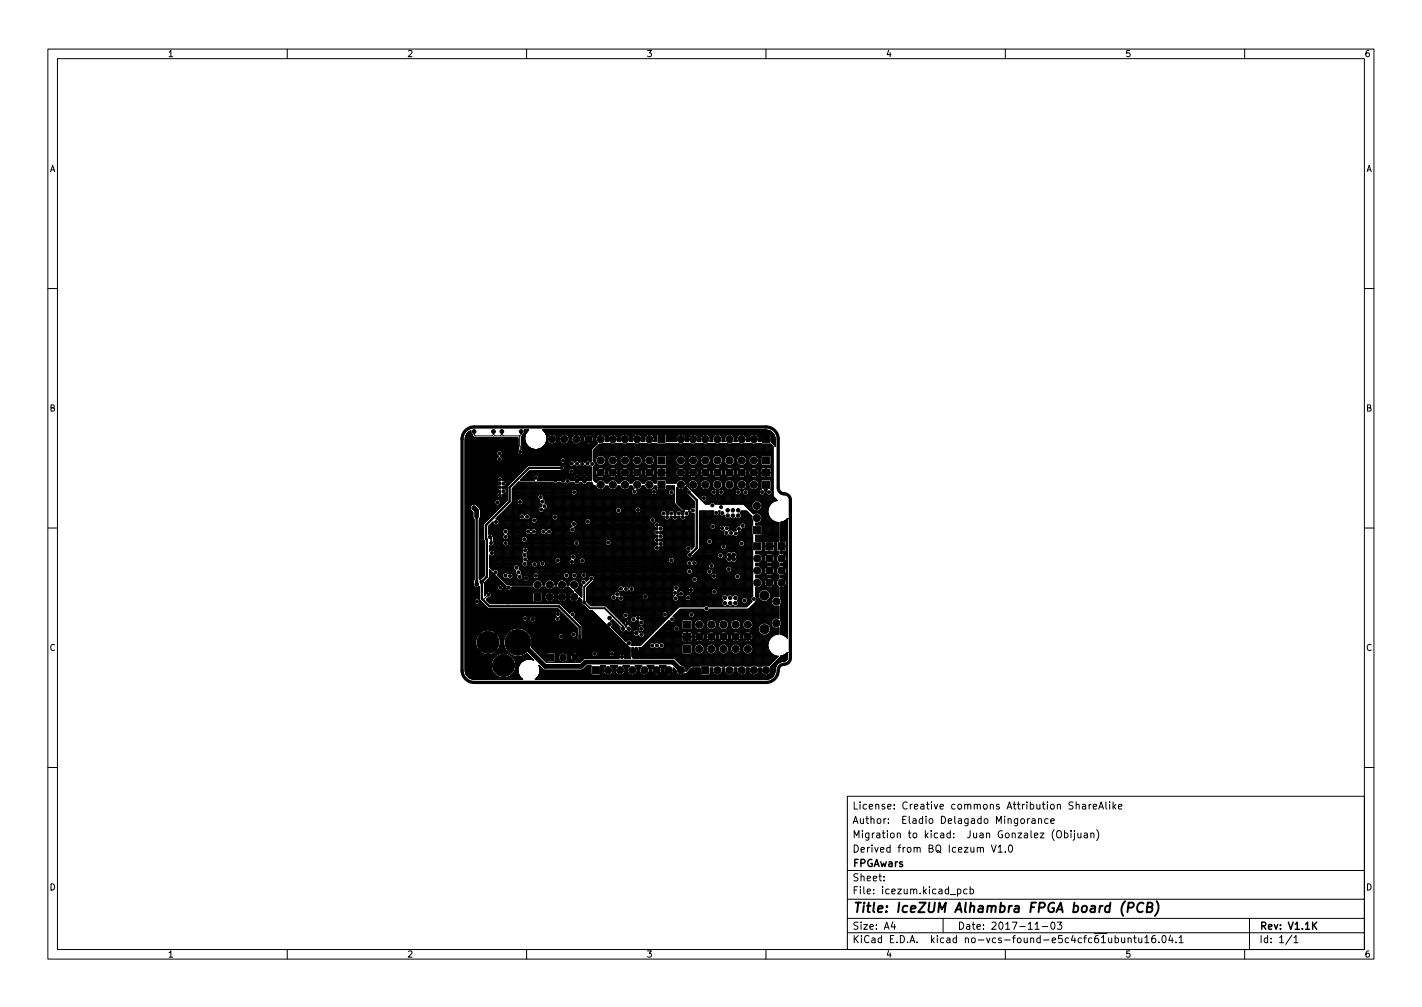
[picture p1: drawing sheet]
<svg xmlns="http://www.w3.org/2000/svg" width="297mm" height="210mm" viewBox="0 0 297 210" stroke-linecap="round" stroke-linejoin="round" font-family="sans-serif">
<defs><g id="words">
<text font-size="2.8" x="178" y="190.6">Title: IceZUM Alhambra FPGA board (PCB)</text>
<g font-size="2.1">
<text x="178" y="172">Author: Eladio Delagado Mingorance</text>
<text x="178" y="169">License: Creative commons Attribution ShareAlike</text>
<text x="178" y="178">Derived from BQ Icezum V1.0</text>
<text x="178" y="175">Migration to kicad: Juan Gonzalez (Obijuan)</text>
<text x="178" y="184">Sheet:</text>
<text x="178" y="181">FPGAwars</text>
<text x="178" y="186.7">File: icezum.kicad_pcb</text>
<text x="178" y="196.9">KiCad E.D.A. kicad no-vcs-found-e5c4cfc61ubuntu16.04.1</text>
<text x="178" y="194.1">Size: A4</text>
<text x="200" y="194.1">Date: 2017-11-03</text>
<text x="263" y="194.1">Rev: V1.1K</text>
<text x="263" y="196.9">Id: 1/1</text>
</g>
<g font-size="1.8">
<text x="35" y="11.9">1</text>
<text x="85" y="11.9">2</text>
<text x="135" y="11.9">3</text>
<text x="185" y="11.9">4</text>
<text x="235" y="11.9">5</text>
<text x="285" y="11.9">6</text>
<text x="10.3" y="35.9">A</text>
<text x="285.3" y="35.9">A</text>
<text x="10.3" y="85.9">B</text>
<text x="285.3" y="85.9">B</text>
<text x="10.3" y="135.9">C</text>
<text x="285.3" y="135.9">C</text>
<text x="10.3" y="185.9">D</text>
<text x="285.3" y="185.9">D</text>
<text x="35" y="199.9">1</text>
<text x="85" y="199.9">2</text>
<text x="135" y="199.9">3</text>
<text x="185" y="199.9">4</text>
<text x="235" y="199.9">5</text>
<text x="285" y="199.9">6</text>
</g>
</g></defs>
<g fill="none" stroke="#000" stroke-width=".21">
<path d="M10 10.2h277v190.1h-277zM12 12.2h273v186.1h-273zM60 10.2v2M110 10.2v2M160 10.2v2M210 10.2v2M260 10.2v2M10 60.2h2M285 60.2h2M97.2 93.4h11.1M97.2 91.9h11M97.2 92.1h11"/>
<path d="M97.2 92.3h11M97.2 92.4h11M97.2 92.6h11M97.2 92.8h11M97.2 93h11M97.2 93.2h11M97.2 93.6h11.1M97.2 93.8h11.1M97.2 94h11M97.2 94.5h6.5M97.2 94.7h6.5M97.2 94.9h6.6v.7"/>
<path d="M97.2 95.1h6.7M97.2 95.3h6.9M97.2 95.5h6.6M97.2 95.7h6.5M97.2 95.9h6.5M97.2 96.1h6.5M97.2 96.2h6.6M97.2 96.4h6.9M97.2 96.6h20M97.2 96.8h21.6M97.2 97h21.6M97.2 97.2h13.1"/>
<path d="M97.2 99.7h6.8M97.2 99.9h6.7M97.2 91.7h11M97.2 91.5h11M97.2 91.3h1.8M97.3 91.1h1.5M97.4 90.7h1.2M97.5 90.6v50.4M97.6 90.5h.9M97.7 90.4l.7-.5v.4l.3 .7 .6 .4h3.5l.3-.1 .2 .1h1.2l.3-.1 .3 .1h3.1v2.6a.62 .62 0 0 0 .1 .9 .62 .62 0 0 0 .8-.1 .62 .62 0 0 0 0-.9l-.1-2.7 .3-.5a.69 .69 0 0 0 .2-.9h.9l-.2 .3a2.33 2.33 0 0 0 .9 3.6 2.33 2.33 0 0 0 3.2-1.9 1.05 1.05 0 0 0 1 .9 1.05 1.05 0 0 0 1.1-.9h.4v.2a1.05 1.05 0 0 0 1.2 .7 1.05 1.05 0 0 0 .9-.9h.4l.1 .2a1.05 1.05 0 0 0 1.8 .4h1.1l.2 .3h.7l.4-.3-.7-.6-.6 .6h-1.1l.2-.7h.5l.1 .4 .2 .2 .8-.6 .7 .6 .2-.2 .1-.4-.1-.4-.2-.3-.7 .7-.8-.7-.2 .3-.1 .4h-.5l-.2-.7h1.1l.6 .6 .7-.6-.5-.3h-.6l-.2 .3h-1.1a1.05 1.05 0 0 0-1.2-.3 1.05 1.05 0 0 0-.7 1.1h-.4v-.2a1.06 1.06 0 0 0-1.1-1 1.06 1.06 0 0 0-1 1.2h-.4v-.2a1.06 1.06 0 0 0-1.2-1 1.06 1.06 0 0 0-.9 1.2l-.1-.5a2.29 2.29 0 0 0-.8-1.5h46.6l.7 .1 .9 .7a3.5 3.5 0 0 1 .3 2.6l-.8-1v-1.3l-.3-.3-1.7 .1-.1 .2v1.3h-.6a1.05 1.05 0 0 0-.9-1.6 1.05 1.05 0 0 0-.9 1.6h-.7v-.2a1.05 1.05 0 0 0-1.1-1.4 1.05 1.05 0 0 0-.8 1.6h-.7l.1-.2a1.05 1.05 0 0 0-1.1-1.4 1.05 1.05 0 0 0-.8 1.6h-.7l.1-.2a1.05 1.05 0 0 0-1.1-1.4 1.05 1.05 0 0 0-.9 1.6h-.7l.1-.2a1.05 1.05 0 0 0-1.1-1.4 1.05 1.05 0 0 0-.8 1.6h-.7l.1-.2a1.05 1.05 0 0 0-1.1-1.4 1.05 1.05 0 0 0-.8 1.6h-.7v-.2a1.05 1.05 0 0 0-1.1-1.4 1.05 1.05 0 0 0-.8 1.6h-2.1v-1.3l-.3-.3-1.6 .1-.2 .2v1.3h-.5v-.2a1.05 1.05 0 0 0-1.1-1.4 1.05 1.05 0 0 0-.8 1.6h-.7l.1-.2a1.05 1.05 0 0 0-1.1-1.4 1.05 1.05 0 0 0-.8 1.6h-.7l.1-.2a1.05 1.05 0 0 0-1.1-1.4 1.05 1.05 0 0 0-.9 1.6h-.7l.1-.2a1.05 1.05 0 0 0-1.1-1.4 1.05 1.05 0 0 0-.8 1.6h-.7l.1-.2a1.05 1.05 0 0 0-1.3-1.3 1.05 1.05 0 0 0-.3 1.8l-1.4 1.4v2.4l-.3 .1a.62 .62 0 0 0-1 .1 .62 .62 0 0 0-1.1 .1 .62 .62 0 0 0-.5-.4 .62 .62 0 0 0-.6 .3 .62 .62 0 0 0-1-.2 .62 .62 0 0 0 0 1 .62 .62 0 0 0 1-.2 .62 .62 0 0 0 1.1 0 .62 .62 0 0 0 .5 .4 .62 .62 0 0 0 .6-.4 .62 .62 0 0 0 1 .1l.3 .3v2.8h-4.3l-.2-.4h1.1l.4 .3 .4-.3h.8a.45 .45 0 0 0 .8 0l-.4-.3-.4 .3h-.8l-.4-.3-.4 .3h-1.1a.62 .62 0 0 0-1 .4h-5.7l.2-.4v-.4h7.3l.3 .4 .3-.4 .6 .4 .2-.4h.2l.2 .4 .5-.4 .4 .4 .2-.2v-.4l-.2-.2-.5 .4-.4-.4-.2 .4h-.2l-.2-.4-.6 .4-.3-.4-.3 .4h-7.3a.62 .62 0 0 0-1-.2 .62 .62 0 0 0 .1 1h-2.9l1.3-1.3h10.1l.4 .4 .4-.4h.8l.4 .4 .4-.4a.45 .45 0 0 0-.8 0h-.8l-.4-.2-.4 .2h-10.1l.6-.6h8.1a.62 .62 0 0 0 .9 .5 .62 .62 0 0 0 .1-1 .62 .62 0 0 0-1 .4v.1h-8.1l.2-.2h6.2a.62 .62 0 0 0 .9-.5 .62 .62 0 0 0-.9-.6l-6.7 .1-4.3 4.3-.1 3-4.9 5v3l.1 .4v7.3l-1 .8v-12.5l.2-.5 .1-1.4-.2-.4-.8-.9a.8 .8 0 0 0-1 .2 .8 .8 0 0 0 0 1.1l.4 .3v1.1l.2 .5v12.5l-.1 1.1 .2 .4 .3 .2h.4l.3-.2v2.5l.2 .4 1.5 1.6 .4 .1h14.3l4 4v1.7a.62 .62 0 0 0 .6 .8 .62 .62 0 0 0 .5-.9v-2l-1.7-1.9a.62 .62 0 0 0 .1-1 .62 .62 0 0 0-1 .3l-2.1-2-14.4-.1-.9-.8 .5-.4a.62 .62 0 0 0 .5-.9h8.7v1.6l.3 .2h1.6l.2-.2v-.8h.4v.2a1.05 1.05 0 0 0 1.1 .8 1.05 1.05 0 0 0 1-1h.4l.1 .2a1.06 1.06 0 0 0 1.7 .5 1.06 1.06 0 0 0-.3-1.7 1.06 1.06 0 0 0-1.5 1h-.4v-.1a1.06 1.06 0 0 0-1.1-1 1.06 1.06 0 0 0-1 1.1h-.4v-.9l-.3-.2h-1.6l-.2 .3h-8.7a.62 .62 0 0 0-.7-.3 .62 .62 0 0 0-.5 .6l-.2 .2v-1.7h2.7v.2a.62 .62 0 0 0 1 .2 .62 .62 0 0 0-.1-1 .62 .62 0 0 0-.9 .6h-2.7l.1-1.1 .9-1.1v-1.6l3.5 3.6a.62 .62 0 0 0 .5 .8 .62 .62 0 0 0 .7-.7h4.5a1.05 1.05 0 0 0 .9 .6 1.05 1.05 0 0 0 .9-.6h.7a1.05 1.05 0 0 0 1 .6 1.05 1.05 0 0 0 .9-.6h.6a1.05 1.05 0 0 0 1 .6 1.05 1.05 0 0 0 .9-.6h.5l1 1a1.05 1.05 0 0 0-.9 1.1 1.05 1.05 0 0 0 1 1 1.05 1.05 0 0 0 1.1-.9l.5 .6a.62 .62 0 0 0 .4 1l1 1 .8 .1 7.6 7.6 .3 .1v1.9l.2 .3h-1.3a.62 .62 0 0 0-.6-.9 .62 .62 0 0 0-.6 .9h-7l-.4 .2-.8 .7h-6.9l-1.7-1.7h1.6v1.4l.2 .3h1.5l.3-.3v-.6h.5l.1 .2a.99 .99 0 0 0 1.6 .4h1.2l.3 .2h.6l.4-.2-.6-.6-.7 .6h-1.2l.3-.7h.6l.3 .6 .7-.6 .6 .6 .3-.3v-.3l-.3-.6-.6 .6-.7-.6-.3 .2v.4h-.6l-.3-.7h1.2l.7 .6 .5-.6h2.9v.1a.62 .62 0 0 0 .7 .4 .62 .62 0 0 0 .5-.5h2.4v.1a.62 .62 0 0 0 1 .3 .62 .62 0 0 0-.1-1.1 .62 .62 0 0 0-.9 .7h-2.4v-.2a.62 .62 0 0 0-.6-.5 .62 .62 0 0 0-.6 .7h-2.9l-.6-.3-.6 .3h-1.2a.99 .99 0 0 0-1.1-.2 .99 .99 0 0 0-.6 1h-.5v-.9l-.3-.2h-1.5l-.2 .3h-1.6l-1.5-1.5a2.89 2.89 0 0 0-.1-2.2h5.7v.2a.62 .62 0 0 0 .9 .4 .62 .62 0 0 0 .2-1h1.5v.2a.62 .62 0 0 0 1 .3 .62 .62 0 0 0-.1-1.1 .62 .62 0 0 0-.9 .6h-1.5a.62 .62 0 0 0-.7-.2 .62 .62 0 0 0-.4 .6h-5.7l-.1-.2a3 3 0 0 0-4.2-1.1 3 3 0 0 0-.9 4.3 3 3 0 0 0 4.4 .6l1.4 1.4-.3-.2a2.3 2.3 0 0 0-2.8 1.2 2.3 2.3 0 0 0 .8 2.9h-10.5a2.12 2.12 0 0 1-1.5-2.6h5.4l.1 .5a2.62 2.62 0 0 0 4.2 1.2 2.62 2.62 0 0 0-.8-4.4 2.62 2.62 0 0 0-3.5 2.7h-5.4v-3.2h3l.2 .3a2.45 2.45 0 0 0 3.3-.3l-1.8-1.8-1.7 1.8h-3v-1.9h2.1v.5a1.76 1.76 0 0 0 .8 1.3l1.8-1.8 1.9 1.8 .3-.3a2.45 2.45 0 0 0-.3-3.2l-1.8 1.7-1.9-1.7-.6 .7-.2 1h-2.1v-1.8h3l1.7 1.8 1.8-1.8a2.38 2.38 0 0 0-3.5 0h-3v-3.1h11.9v.1a.62 .62 0 0 0 .6 .5 .62 .62 0 0 0 .6-.5h.3v.2a.67 .67 0 0 0 .7 .4 .67 .67 0 0 0 .6-.6h3.9l.1 .1a.62 .62 0 0 0 .9 .3 .62 .62 0 0 0 .1-1 .62 .62 0 0 0 .1-.9 .62 .62 0 0 0-.9 0 .62 .62 0 0 0 0 .9l-.3 .6-3.9-.1a.67 .67 0 0 0-.7-.6 .67 .67 0 0 0-.6 .7h-.3v-.1a.62 .62 0 0 0-.6-.7 .62 .62 0 0 0-.6 .7h-11.9v-3.6h1.8v.2a.62 .62 0 0 0 1 .2 .62 .62 0 0 0-.1-1 .62 .62 0 0 0-.9 .6h-1.8v-20.7h6.1v.2a.62 .62 0 0 0 1 .2 .62 .62 0 0 0-.1-1 .62 .62 0 0 0-.9 .6h-6.1v-1.5h6.6v.1a.62 .62 0 0 0 .8 .5 .62 .62 0 0 0 .4-.9 .62 .62 0 0 0 .8-.5 .62 .62 0 0 0-.8-.6l.1-.4a.62 .62 0 0 0 .7-.7 .62 .62 0 0 0-.8-.5 .62 .62 0 0 0-.5-.9 .62 .62 0 0 0-.7 .7 .62 .62 0 0 0 .8 .6l-.1 .3a.62 .62 0 0 0-.7 .7 .62 .62 0 0 0 .8 .6v.4a.62 .62 0 0 0-.8 .6h-6.6v-8.7h6.5l.1 .4 .4 .2a.62 .62 0 0 0-.4 .9 .62 .62 0 0 0 1 0h12.2v.1a.62 .62 0 0 0 1 .3 .62 .62 0 0 0-.2-1 .62 .62 0 0 0-.8 .6h-12.1a.62 .62 0 0 0-.4-.9 .62 .62 0 0 0 .4-.8 .62 .62 0 0 0-.7-.5 .62 .62 0 0 0-.5 .7h-6.5v-3.4zM97.9 90.2v51.2M97.9 90.2h.4"/>
<path d="M98.1 90.1v51.5M98.3 90h.1M98.3 90v15.6M98.4 90.4h-.7v50.9h6.3M98.5 90.5v14.9M98.7 90.9v14.4M98.7 90.9h-1.4v49.8h6M98.8 91.1v14.1M99 91.3v13.9M99 90.1v.7l.3 .2h3.5l.3-.3M99.2 91.4v13.9M99.4 91.4v13.9"/>
<path d="M99.6 91.4v14.1M99.8 91.4v14.3M100 91.4v14.5M100.2 91.4v14.7M100.4 91.4v15.1h3.5M100.5 91.4v29.4M100.7 91.4v29.2M100.9 91.4v29M101.1 91.4v17.9M101.3 91.4v17.7M101.5 91.4v17.5M101.7 91.4v17.3"/>
<path d="M101.9 91.4v17.1M102.1 91.4v16.9M102.3 91.4v16.7M102.4 91.4v16.5M102.6 91.4v16.3M102.8 91.4v16.1M103 91.3v16.1M103 91.3h.1M103.1 90.1v.6M103.2 91.4v15.8M103.4 91.4v13.2M103.6 91.4v13"/>
<path d="M103.8 91.4v2.9h-6.6M103.8 96.2v7M104 91.4v2.8h-6.8M104 95.2v.2M104 96.4v3.3M104.2 91.4v2.7M104.2 95.3h.1M104.2 96.5v3.1M104.4 91.4v2.6M104.4 96.5v3M104.5 91.4v2.7M104.5 95.2v.1"/>
<path d="M104.6 95.3h18.9M104.7 94.2h3.4M104.7 91.3v2.9M104.7 95.1v.3M104.7 96.3v3.3M104.8 95.1h18.7M104.8 91.3h.1M104.8 96.2h12.2M104.8 95.5h18.7M104.8 90.7l-.3 .3h-1.1l-.3-.3M104.8 90.7l.4 .3h3.4M104.8 90.1v.6"/>
<path d="M104.9 94.3h3.2M104.9 94.9h3.4M104.9 94.9v.8h12.3M104.9 91.3v3.2M104.9 94.5h3.2M104.9 94.7h3.3l-.1 4.6h-10.9M104.9 95.9h12.2M105.1 91.4v8.9M105.3 91.4v9M105.5 91.4v9h1.5v-9M105.7 91.4v9.2h1.1M105.9 91.4v13.1"/>
<path d="M106.1 91.4v10h-.5M106.2 91.4l.1 9.8h-.6M106.4 91.4v9.6h-.6M106.6 91.4v9.4h-.8M106.8 91.4v9.2M107.2 91.4v8.8h-2.2M107.4 91.4v8.6h-2.4M107.6 91.4v8.5h-2.6M107.8 91.4v8.3h-3M108 91.4v8.1h-10.8M108.1 91.4v2.7M108.3 94.9v4.2h-11.1"/>
<path d="M108.5 95v3.9h-11.3M108.6 91l.1 3.4M108.7 95v3.7h-11.5M108.9 90.1v.6l-.3 .3M108.9 95v3.5h-11.7M109 91.3h.6M109 91.5h.6M109 91.7h.6M109 91.9h.6M109 92.1h.7M109 92.3h.7M109 92.4h.8"/>
<path d="M109 92.6h.9M109 92.8h1M109 94.9h14.5M109 91.1h.7M109 93h1.1M109.1 93.4h1.5M109.1 93.2h1.2M109.1 93.6h1.8M109.1 93.8h2.3v3.3M109.1 94.8v3.5h-11.9M109.1 91v2.9M109.1 99.9v.4"/>
<path d="M109.1 94h14.4M109.1 99.9h2.2M109.2 94.7h14.3M109.2 90.9h.5M109.2 94.2h14.3M109.3 94.5h14.2M109.3 90.7h.5M109.3 94.5v3.6h-12.1M109.3 90.7v3.6M109.3 94.3h14.2M109.4 90.5h.4M109.5 90.5v7.5h-12.3"/>
<path d="M109.5 99.5v.8M109.5 89.8h.9M109.5 90.4h.4M109.6 90.2h.5M109.7 92v5.8h-12.5M109.7 89.8v1.3M109.7 99.3v1M109.7 99.3h1.8M109.9 92.6v5h-12.7M109.9 89.8v.7M110.1 92.9v4.5h-12.9M110.1 89.8v.4"/>
<path d="M110.1 98.9v1.4M110.1 98.9h8.9M110.2 89.8v.2h-.6M110.2 93.1v4.1M110.2 98.8v1.5M110.3 98.7h8.5v1.1l1.2 .1M110.4 93.3v3.8M110.6 93.4v3.7M110.6 98.4v1.9M110.7 98.3h8M110.8 93.6v3.5M110.8 98.2v2.1"/>
<path d="M111 93.7v3.4M111 98.2v2.1M111.2 93.7v3.4M111.2 98.2v2.1M111.3 99.7h-2v.6M111.4 98.2v1.3h-1.9M111.6 93.8v3.3M111.6 98.2v1M111.8 93.8v3.3M111.8 98.2v.9M111.9 93.8v3.3M111.9 98.2v.9"/>
<path d="M112.1 93.8v3.3M112.1 98.2v1M112.3 93.8v3.3M112.3 98.2v1.1M112.4 99.3h7.5M112.5 93.8h11.1M112.5 99.5h7.3M112.5 93.8v3.3M112.5 98.2v1.3M112.5 100v.3M112.6 99.9h5.7M112.6 99.7h7.3"/>
<path d="M112.7 93.7v3.4M112.7 98.2v2.1M112.9 93.6v3.5M112.9 98.2v2.1M113 93.6h10.8M113.1 93.5v3.6M113.1 98.2v2.1M113.3 93.4v3.7M113.3 98.2v2.1M113.3 93.4h10.7M113.4 89.8h46.6v.8M113.5 89.8h.1"/>
<path d="M113.5 93.2v3.9M113.5 98.2v2.1M113.5 93.2h10.7M113.6 90h47.2M113.7 89.8v.2M113.7 93.1v4M113.7 98.2v2.1M113.7 93h10.7M113.8 90.2h47.3l.1 2.1M113.8 92.8h10.8M113.8 89.8v.5M113.8 92.8v4.3"/>
<path d="M113.8 98.2v2.1M113.9 90.4l47.4-.1v2.2M114 92.6h.9M114 90.5h47.5v2.2M114 89.8v.8M114 98.2v2.1M114.1 90.7h.8M114.1 92.3h.3M114.1 90.9h.5M114.2 92.1h.1M114.2 91.9h.1M114.2 91.7h.1"/>
<path d="M114.2 91.5h.1M114.2 91.3h.1M114.2 89.8v7.3M114.2 98.2v2.1M114.4 89.8v1.3h-.2M114.4 92.2v4.9M114.4 98.2v2.1M114.6 92.4h-.6v4.7M114.6 89.8v1.1M114.6 92.5v4.6M114.6 98.2v2.1M114.8 89.8v1"/>
<path d="M114.8 92.6v4.5M114.8 98.2v2.1M115 89.8v.9M115 92.7v4.4M115 98.2v2.1M115.2 89.8v.8M115.2 92.7v4.4M115.2 98.2v2.1M115.4 89.8v.8M115.4 92.7v4.4M115.4 98.2v2.1M115.6 89.8v.9"/>
<path d="M115.6 92.7v4.4M115.6 98.2v2.1M115.8 89.8v.9M115.8 92.6v4.5M115.8 98.2v2.1M115.8 90.7h1.6M115.8 92.6h1.6M115.9 89.8v1M115.9 92.5v4.6M115.9 98.2v2.1M116 92.4h1.1M116 90.9h1.1"/>
<path d="M116.1 89.8v1.2M116.1 92.4v4.7M116.1 98.2v2.1M116.2 91.1h.8M116.2 92.3h.8M116.3 92.1h.6M116.3 89.8v1.6M116.3 92v5.1M116.3 98.2v2.1M116.3 91.5h.5M116.3 91.9h.5M116.4 91.7h.4"/>
<path d="M116.5 89.8v7.3M116.5 98.2v2.1M116.7 89.8v7.3M116.7 98.2v2.1M116.9 89.8v1.5h-.6M116.9 92.1v5M116.9 98.2v2.1M117 96.1h-12.1v3.7M117.1 96.4h-12.5l-.1 3.1M117.1 89.8v1.2M117.1 92.4v3.4M117.1 96.5v.6"/>
<path d="M117.1 98.3v2M117.3 89.8v1M117.3 92.6v3M117.3 96.7v.4M117.3 98.3v2M117.5 89.8v.9M117.5 92.7v2.9M117.5 96.8v.3M117.5 98.3v2M117.7 89.8v.9M117.7 92.7v2.8M117.7 96.8v.4"/>
<path d="M117.7 98.2v2.1M117.7 97.2h1.3M117.7 98.1h1.1M117.8 89.8v.8M117.8 92.7v2.9M117.8 96.7v.6M117.8 98v2.3M117.9 97.4h1.4M117.9 98h1M117.9 97.6h5.6M117.9 97.8h1.4M118 95.7h5.5"/>
<path d="M118 89.8v.9M118 92.7v3M118.2 95.9h5.3M118.2 96.4h.7M118.2 92.7v3.4h5.3M118.2 89.8v.9M118.2 96.3v3.6M118.2 96.2h.9M118.3 92.6h1.6v3.8M118.4 89.8v1M118.4 92.6v7.2M118.6 90.9h1.1"/>
<path d="M118.6 89.8v1.1M118.7 98.5h-8.2l-.1 1.8M118.7 91.1h.8M118.7 92.3h.8M118.8 89.8v1.4M118.8 92.2v5.9M118.8 96.6h-.8v3.5M118.8 91.3h.6M118.8 92.1h.6M118.9 91.9h.5v4.3M118.9 91.7h.4M119 89.8v6.6"/>
<path d="M119 97.2v.7M119 98.9v1.1M119.2 89.8v6.4M119.2 97.4v.4M119.2 99v1.3M119.3 97.8h4.2M119.4 89.8v1.7h-.5M119.4 97.4v.4M119.4 99v1.3M119.5 89.8v1.3M119.5 92.3v3.9M119.5 97.4v.4"/>
<path d="M119.5 99v1.3M119.6 97.4h.8M119.7 98.9h.5M119.7 92.4h-1.1v7.4M119.7 92.5v3.7h.5M119.7 89.8v1.1M119.7 97.3v.6M119.7 98.9v1.4M119.8 98h3.7M119.9 98.7h3.6M119.9 97.2h.2M119.9 98.1h3.6"/>
<path d="M119.9 89.8v.9h-1.6M119.9 97.2v1M119.9 99.8v.5M119.9 96.4h.1M119.9 98.3h3.6M120.1 99.9h.1M120.1 89.8v.9M120.1 92.7v3.6M120.1 97.3v1.9M120.1 99.8v.5M120.2 99.1h-10.3v1.2M120.2 99.3h.2"/>
<path d="M120.3 99.7h.1M120.3 89.8v.8M120.3 92.7v3.5M120.3 97.4v1.5M120.3 99.2v.2M120.3 99.6v.2M120.4 99.5h.2M120.5 89.8v.8M120.5 92.7v3.5M120.5 97.4v1.4M120.5 99.4v.2M120.6 99.7h.2"/>
<path d="M120.6 99.3h.2M120.7 89.8v.9M120.7 92.7v3.5M120.7 99.2v.2M120.7 99.6v.1M120.8 99.9h.2M120.8 99.1h1M120.8 90.7h1.7M120.9 92.6h1.6M120.9 98.9h.8M120.9 89.8v1M120.9 92.6v3.7"/>
<path d="M120.9 97.3v1.6M120.9 99.1v.1M120.9 99.8v.1M121 97.2h.1M121 96.4h.2M121.1 89.8v1.1M121.1 92.5v4M121.1 97.1v2M121.1 92.4h1.2M121.1 90.9h1.2M121.2 99.3h.2M121.2 99.7h.2"/>
<path d="M121.2 99.5h.2M121.3 89.8v1.3M121.3 97.4v2.9M121.3 91.1h.7M121.3 97.4h-.6v1.4M121.4 91.3h.6M121.4 92.1h.6M121.4 91.5h.5M121.4 91.9h.5M121.4 91.7h.5M121.5 89.8v6.5M121.5 97.5v1.8"/>
<path d="M121.5 99.7v.6M121.6 99.9h-.6l.1 .4M121.6 89.8v6.5M121.6 97.5v1.6M121.8 99.9h-.2v.4M121.8 99.3h.1M121.8 89.8v6.5M121.8 97.5v1.4M121.8 99.2v.1M122 99.7l-.2 .1M122 97.4h.6v1.7M122 99.5h.2"/>
<path d="M122 89.8v1.4M122 92.2v4.2M122 97.4v1.4M122 99.4v.2M122 92.3h-.7v4.1M122.2 97.2h.1M122.2 92.3v4.1h-.1M122.2 99.6l.1 .1M122.2 89.8v1.2M122.2 97.1v1.7M122.3 91.1h.1M122.3 92.3h.1"/>
<path d="M122.4 99.3l-.2 .1M122.4 99.9h.1M122.4 92.6v3.6h-1.6M122.4 97.3v1.6h1.1M122.4 89.8v1M122.4 91.1v.1M122.4 92.2v.1M122.4 99.7v.2M122.5 91.3h.1M122.5 92.1h.1M122.6 89.8v.9M122.6 91.3v.1"/>
<path d="M122.6 92v.1M122.6 92.7v3.5M122.6 99.9v.4M122.6 99.9h.9M122.7 91.5h.1M122.7 91.9h.1M122.7 99.3h.8M122.7 99.7h.8M122.8 99.5h.7M122.8 89.8v.8M122.8 91.5v.1M122.8 91.8v.1"/>
<path d="M122.8 92.7v3.5M122.8 97.4v2.9M122.9 91.7h.1M122.9 97.4h.5v2.9M123 89.8v.8M123 91.6v.2M123 92.7v3.5M123 97.4v2.9M123 96.2h.5M123.1 91.5h.1M123.1 91.9h.1M123.2 89.8v.9"/>
<path d="M123.2 91.4v.1M123.2 91.8v.2M123.2 92.7v3.6M123.2 97.2v3.1M123.2 96.4h.1M123.2 91.3h.2M123.2 92.1h.2M123.4 89.8v.9M123.4 91.2v.1M123.4 92v.2M123.4 92.7v3.7M123.4 90.7h1.6"/>
<path d="M123.4 92.6h1.3M123.4 91.1h.2M123.4 92.3h.2M123.5 98.5h-3.6v.7M123.5 99.1h-1.1v.1M123.5 89.8v1.1M123.5 91v.2M123.5 92.2v.2M123.5 92.5v1.4M123.6 90.9h1.2M123.6 92.4h1.2M123.7 89.8v1.3"/>
<path d="M123.7 92.3v1.4M123.8 91.1h.8M123.8 92.3h.8M123.9 91.3h.6M123.9 94l1.3-1.3 .8-.1h1.5l.6 .1 .5-.1h1.4l.6 .1 .5-.1h1.5l.6 .1 .4-.1h1.5l.6 .1 .5-.1h1l.2 .1h1.5l.3-.1h2.5l.6 .1 .5-.1h1.4l.7 .1 .4-.1h1.5l.6 .1 .5-.1h1.4l.6 .1 .5-.1h1.5l.6 .1 .4-.1h1.5l.6 .1 .5-.1h1.4l.7 .1 .4-.1h1l.3 .1h1.7l.5 .5v10.4l.9 .9-.3 .1a2.31 2.31 0 0 0-1.7 2.5 2.31 2.31 0 0 0 2.3 2v3.9l-.4 .1-.1 .2v1.6l.2 .2h.3l-.1 .7a1.05 1.05 0 0 0 .1 1.7l-.1 .8a1.05 1.05 0 0 0 .1 1.7l-.1 .9a1.05 1.05 0 0 0 .1 1.7v2.1a1.07 1.07 0 0 0-1.6 .9 1.07 1.07 0 0 0 1.6 .9v2.7a1.07 1.07 0 0 0-1.6 .9 1.07 1.07 0 0 0 1.6 .9v1.4h-.2a2.31 2.31 0 0 0-2.1 2.4 2.31 2.31 0 0 0 2.2 2.2l-2 2.1-.7-.2-.5 .2h-1.3l-.7-.2-.5 .2h-1.4l-.7-.2-.5 .2h-1.3l-.7-.2-.5 .2h-1.3l-.7-.2-.5 .2h-.9l-.3-.2h-1.5l-.3 .2h-1.9l-1.1 1.1a1.05 1.05 0 0 0-1-1.3l-1.2-1.2-.4-.2-8.4-.1-.3-.3v-1.2h.6a.4 .4 0 0 0 .7 0l-.4-.3-.3 .3h-.6v-.7h.4v.6l.5-.4 .4 .4 .2-.2-.1-.4h.7l.3-.4h1.2a.62 .62 0 0 0 .5 .6 .62 .62 0 0 0 .6-.2l.1 .1a.62 .62 0 0 0 .9-.1l.1 .1a.62 .62 0 0 0 .7 0 .62 .62 0 0 0 .3-.5h3.7v1.5l.2 .2h1.7l.2-.2v-.7h.4v.2a1.05 1.05 0 0 0 1.2 .8 1.05 1.05 0 0 0 .9-1h.4l.1 .2a1.05 1.05 0 0 0 1.1 .8 1.05 1.05 0 0 0 .9-1h.5v.2a1.05 1.05 0 0 0 1.1 .8 1.05 1.05 0 0 0 1-1h.4l.1 .2a1.05 1.05 0 0 0 1.1 .8 1.05 1.05 0 0 0 .9-1h.5v.2a1.06 1.06 0 0 0 1.7 .5 1.06 1.06 0 0 0-.3-1.8 1.06 1.06 0 0 0-1.4 1.1h-.5v-.2a1.06 1.06 0 0 0-1.1-.9 1.06 1.06 0 0 0-1 1.1h-.4v-.2a1.06 1.06 0 0 0-1.2-.9 1.06 1.06 0 0 0-.9 1.1h-.5v-.2a1.06 1.06 0 0 0-1.1-.9 1.06 1.06 0 0 0-1 1.1h-.4v-.2a1.06 1.06 0 0 0-1.1-.9 1.06 1.06 0 0 0-1 1.1h-.4v-.9l-.3-.2h-1.6l-.2 .3h-3.7v-.2a.62 .62 0 0 0-.5-.4 .62 .62 0 0 0-.6 .2l-.1-.1a.62 .62 0 0 0-.9 .1l-.1-.1a.62 .62 0 0 0-.7-.1 .62 .62 0 0 0-.3 .6h-1.2l1.8-1.7h6.3v.7l.2 .2 .8-.1v-.9l.1 1h.7l.3-.3h.8l.3 .2 .4 .1 .4-.1 .2-.2h1.2a.82 .82 0 0 0 1.3 0h1.3l.2 .2 .4 .1 .4-.1 .3-.2h1.2a.82 .82 0 0 0 1.3 0h1.3l.2 .2 .4 .1 .4-.1 .3-.2-.7-.7-.6 .7h-1.3l-.6-.7-.7 .7h-1.2l-.7-.7-.6 .7h-1.3l-.6-.7-.7 .7h-1.2l-.7-.7-.6 .7h-.8l-.1-.7-8.3 .1 .1-.1h8.7l.1 .4 .2 .2 .8-.6 .7 .6 .2-.2 .1-.4h.4l.1 .4 .3 .2 .8-.6 .6 .6 .3-.2v-.4h.5l.1 .4 .2 .2 .8-.6 .7 .6 .2-.2 .1-.4h.4l.1 .4 .2 .2 .8-.6 .7 .6 .2-.2 .1-.4h.5v.4l.3 .2 .8-.6 .6 .6a.82 .82 0 0 0 0-1.3l-.6 .7-.8-.7-.3 .3v.4h-.5l-.1-.4-.2-.3-.7 .7-.8-.7-.2 .3-.1 .4h-.4l-.1-.4-.2-.3-.7 .7-.8-.7-.2 .3-.1 .4h-.5v-.4l-.3-.3-.6 .7-.8-.7-.3 .3-.1 .4h-.4l-.1-.4-.2-.3-.8 .7-.7-.7-.2 .3-.1 .4h-8.7l.8-.8h5.4v.7h1v-.9l.1 .9h.9l.1-.7h.8l.6 .7 .7-.7h1.2l.7 .7 .6-.7h1.3l.6 .7 .7-.7h1.2l.7 .7 .6-.7h1.3l.6 .7 .7-.7a.82 .82 0 0 0-1.3 0h-1.3l-.2-.2-.4-.1-.4 .1-.3 .2h-1.2a.82 .82 0 0 0-1.3 0h-1.3l-.2-.2-.4-.1-.4 .1-.3 .2h-1.2a.82 .82 0 0 0-1.3 0h-.8l-.3-.3h-1.6l-.2 .3h-5.4l.8-.9h2.8a.62 .62 0 0 0 1 .5 .62 .62 0 0 0 0-1 .62 .62 0 0 0-1 .4v.1h-2.8l1.9-1.8a.62 .62 0 0 0 .5 .4 .62 .62 0 0 0 .6-.2h1.6v1.5l.2 .3h1.7l.2-.3v-.7h.4v.2a1.05 1.05 0 0 0 1.2 .8 1.05 1.05 0 0 0 .9-1h.4l.1 .2a1.05 1.05 0 0 0 1.1 .8 1.05 1.05 0 0 0 .9-1h.5v.2a1.05 1.05 0 0 0 1.1 .8 1.05 1.05 0 0 0 1-1h.4l.1 .2a1.05 1.05 0 0 0 1.1 .8 1.05 1.05 0 0 0 .9-1h.5v.2a1.04 1.04 0 0 0 1.2 .8h2l.1 .2a1.27 1.27 0 0 0 2 .6 1.27 1.27 0 0 0-.4-2.1 1.27 1.27 0 0 0-1.7 1.3l-1.9-.1a1.06 1.06 0 0 0 .7-1.2 1.06 1.06 0 0 0-1.1-.8 1.06 1.06 0 0 0-.9 1.1h-.5v-.2a1.06 1.06 0 0 0-1.1-.9 1.06 1.06 0 0 0-1 1.1h-.4v-.2a1.06 1.06 0 0 0-1.2-.9 1.06 1.06 0 0 0-.9 1.1h-.5v-.2a1.06 1.06 0 0 0-1.1-.9 1.06 1.06 0 0 0-1 1.1h-.4v-.2a1.06 1.06 0 0 0-1.1-.9 1.06 1.06 0 0 0-1 1.1h-.4v-.9l-.3-.2h-1.5l-.3 .3h-1.6a.62 .62 0 0 0-.3-1l.3-.3h2.9a.62 .62 0 0 0 .9 .5 .62 .62 0 0 0 .1-1.1 .62 .62 0 0 0-1 .5v.1h-2.9l1.2-1.2h4.9a.62 .62 0 0 0 .6 .5 .62 .62 0 0 0 .6-.5h8.1l1.5-1.4a1.07 1.07 0 0 0 0-1.4h.6l.1 .3a1.27 1.27 0 0 0 2 .6 1.27 1.27 0 0 0-.4-2.1 1.27 1.27 0 0 0-1.7 1.2h-.6v-1.7h.7l.4-.3h1.2a.82 .82 0 0 0 1.3 0l-.7-.6-.6 .6h-1.2l.3-.7h.5v.4l.3 .2 .8-.6 .6 .6a.82 .82 0 0 0 0-1.3l-.6 .7-.8-.7-.3 .3v.4h-.5l-.3-.7h1.2l.6 .6 .7-.6a.82 .82 0 0 0-1.3 0h-1.2l-.4-.3h-.7v-.6l.7 .1 .4-.3h1.2l.2 .2 .4 .1 .4-.1 .3-.2-.7-.7-.6 .7h-1.2l.3-.7h.5v.4l.3 .2 .6-.7 .8 .7 .2-.1 .2-.8-.4-.4-.6 .6-.8-.6-.3 .3v.4h-.5l-.3-.8h1.2l.6 .7 .7-.7-.3-.2-.6-.1-.4 .3h-1.2l-.4-.3-.7 .1v-.6h.7l.4-.3h1.2a.82 .82 0 0 0 1.3 0l-.7-.6-.6 .6h-1.2l.3-.7h.5v.4l.3 .3 .8-.7 .6 .7a.82 .82 0 0 0 0-1.4l-.6 .7-.8-.7-.3 .3v.4h-.5l-.3-.7h1.2l.6 .6 .7-.6a.82 .82 0 0 0-1.3 0h-1.2l-.4-.3h-.7v-.5h1.3l.1-.9h.5l.1 .8 .8 .1 .1-1 .1 .9 .8 .1 .2-.3-.1-.7-2.5 .1v-.9h.5v.7h1l.1-.9v.9h.9l.1-.8-.3-.2h-1.6l-.2 .3h-.5l-.2-.3h-1.2v-1.2l1.1-.1 .2-.2v-1.7l-.2-.1-1.1-.1v-.4h.2a1.05 1.05 0 0 0 1.1-1.3 1.05 1.05 0 0 0-1.7-.6l-1.6-1.6h1.2a1.06 1.06 0 0 0 1.6 .8 1.06 1.06 0 0 0 .1-1.8 1.06 1.06 0 0 0-1.7 .8v.2h-1.2l-.5-.4h-5.9a.62 .62 0 0 0-.6-.4 .62 .62 0 0 0-.6 .4h-.8l-1.3-1.2 .3 .1a.62 .62 0 0 0 1 .3 .62 .62 0 0 0-.1-1.1 .62 .62 0 0 0-.9 .7h-.3l-1.2-1.3h3.6v.1a.62 .62 0 0 0 .7 .5 .62 .62 0 0 0 .5-.6h.3l.1 .1a.62 .62 0 0 0 .6 .5 .62 .62 0 0 0 .6-.6h2.3v.1a.62 .62 0 0 0 .7 .5 .62 .62 0 0 0 .5-.6h.3l.1 .1a.62 .62 0 0 0 .6 .5 .62 .62 0 0 0 .6-.6h2.2v.1a.62 .62 0 0 0 1 .4 .62 .62 0 0 0 0-1h.6a.62 .62 0 0 0 0 .9 .62 .62 0 0 0 .9-.1 .62 .62 0 0 0-.2-.9l.2-.2-.1-1.7-.2-.1h-1.6l-.2 .3v1.7l-.3 .2-.1 .4h-2.2a.62 .62 0 0 0-.6-.7 .62 .62 0 0 0-.7 .7h-.3v-.1a.62 .62 0 0 0-.7-.6 .62 .62 0 0 0-.5 .7h-2.3v-.1a.62 .62 0 0 0-.7-.6 .62 .62 0 0 0-.6 .7h-.3v-.1a.62 .62 0 0 0-.7-.6 .62 .62 0 0 0-.5 .7h-3.6l-1.5-1.5h.3l.1 .2a1.05 1.05 0 0 0 1.1 .8 1.05 1.05 0 0 0 .9-1h.5v.2a1.05 1.05 0 0 0 1.1 .8 1.05 1.05 0 0 0 1-1h.4v.2a1.05 1.05 0 0 0 1.2 .8 1.05 1.05 0 0 0 .9-1h.4l.1 .2a1.05 1.05 0 0 0 1.1 .8 1.05 1.05 0 0 0 .9-1h.5v.2a1.05 1.05 0 0 0 1.1 .8 1.05 1.05 0 0 0 1-1h.4l.1 .2a1.06 1.06 0 0 0 1.7 .5 1.06 1.06 0 0 0-.3-1.8 1.06 1.06 0 0 0-1.5 1.1h-.4v-.2a1.06 1.06 0 0 0-1.2-.9 1.06 1.06 0 0 0-.9 1.1h-.5l.1-.2a1.06 1.06 0 0 0-1.2-.9 1.06 1.06 0 0 0-1 1.1h-.4v-.2a1.06 1.06 0 0 0-1.1-.9 1.06 1.06 0 0 0-1 1.1h-.4v-.2a1.06 1.06 0 0 0-1.2-.9 1.06 1.06 0 0 0-.9 1.1h-.5v-.2a1.06 1.06 0 0 0-1.1-.9 1.06 1.06 0 0 0-1 1.1l-.4-.1a1.05 1.05 0 0 0-.9-1 1.05 1.05 0 0 0-1.2 .7h-2v-.6l-.3-.1h-1.5l-.3 .1v.6h-.5v-.2a1.05 1.05 0 0 0-1.1-.5 1.05 1.05 0 0 0-.9 .7h-.5l-.1-.2a1.05 1.05 0 0 0-1-.5 1.05 1.05 0 0 0-.9 .7h-.5l-.1-.2a1.05 1.05 0 0 0-1-.5 1.05 1.05 0 0 0-.9 .7h-.6l-.1-.2a1.05 1.05 0 0 0-1-.5 1.05 1.05 0 0 0-.9 .7h-.5l-.1-.2a1.05 1.05 0 0 0-.9-.5 1.05 1.05 0 0 0-1 .6l-.6-.7v-.7h.9l.3 .3h.4l.4-.1 .2-.2h1.3a.82 .82 0 0 0 1.3 0h1.2l.3 .3h.4l.4-.1 .2-.2h1.2a.82 .82 0 0 0 1.4 0h1.2l.2 .3h.4l.4-.1 .3-.2-.7-.7-.6 .7h-1.2l-.7-.7-.7 .7h-1.2l-.6-.7-.7 .7h-1.2l-.7-.7-.6 .7h-1.3l-.6-.7-.7 .7h-.9v-.7h.5l.1 .4 .2 .2 .7-.6 .8 .6 .3-.2v-.4h.5v.4l.3 .2 .6-.6 .8 .6 .3-.2 .1-.4h.4l.1 .4 .2 .2 .7-.6 .8 .6 .2-.2 .1-.4h.4l.1 .4 .3 .2 .6-.6 .8 .6 .3-.2v-.4h.5l.1 .4 .2 .2 .8-.6 .7 .6 .3-.5h.4v.7l.3 .2 .7-.1v-.9l.2 1h.7l.2-.3h2.4a.82 .82 0 0 0 1.3 0h1.2l.3 .3h.4l.4-.1 .2-.2h1.3a.82 .82 0 0 0 1.3 0h1.2l.3 .3h.4l.4-.1 .2-.2h1.2a.82 .82 0 0 0 1.4 0h1.2l.2 .3h.4l.5-.1 .2-.2h1.2a.82 .82 0 0 0 1.3 0l-.6-.7-.7 .7h-1.2l-.7-.7-.6 .7h-1.2l-.7-.7-.7 .7h-1.2l-.6-.7-.7 .7h-1.2l-.7-.7-.6 .7h-1.3l-.6-.7-.7 .7h-1.2l-.7-.7-.6 .7h-2.4v-.7l-2.5 .1v-.1h4.5l.1 .4 .2 .2 .8-.6 .7 .6 .2-.2 .1-.4h.4l.1 .4 .3 .2 .8-.6 .6 .6 .3-.2v-.4h.5v.4l.3 .2 .8-.6 .6 .6 .3-.2 .1-.4h.4l.1 .4 .2 .2 .8-.6 .7 .6 .2-.2 .1-.4h.4l.1 .4 .3 .2 .8-.6 .6 .6 .3-.2 .1-.4h.4l.1 .4 .2 .2 .8-.6 .7 .6 .2-.2 .1-.4h.4l.1 .4 .3 .2 .8-.6 .6 .6 .3-.5h.5v.7l.2 .2 .8-.1v-.9l.1 .9 .8 .1 .2-.2v-.7h-2.6v-.5l-.3-.3-.6 .7-.8-.7-.3 .3-.1 .4h-.4l-.1-.4-.2-.3-.7 .7-.8-.7-.2 .3-.1 .4h-.4l-.1-.4-.3-.3-.6 .7-.8-.7-.3 .3-.1 .4h-.4l-.1-.4-.2-.3-.7 .7-.8-.7-.2 .3-.1 .4h-.4l-.1-.4-.3-.3-.6 .7-.8-.7-.3 .3v.4h-.5v-.4l-.3-.3-.6 .7-.8-.7-.3 .3-.1 .4h-.4l-.1-.4-.2-.3-.7 .7-.8-.7-.2 .3-.1 .4h-4.5l-.1-.4-.2-.3-.7 .7-.8-.7-.2 .3-.1 .4h-.5v-.4l-.3-.3-.6 .7-.8-.7-.3 .3-.1 .4h-.4l-.1-.4-.2-.3-.7 .7-.8-.7-.2 .3-.1 .4h-.4l-.1-.4-.3-.3-.6 .7-.8-.7-.3 .3v.4h-.5l-.1-.4-.2-.3-.8 .7-.7-.7-.2 .3-.1 .4h-.5v-.8h.9l.7 .7 .6-.7h1.3l.6 .7 .7-.7h1.2l.7 .7 .6-.7h1.2l.7 .7 .7-.7h1.2l.6 .7 .7-.7h.8l.1 .7h.9v-.9l.1 .9h1v-.7h2.4l.6 .7 .7-.7h1.2l.7 .7 .6-.7h1.3l.6 .7 .7-.7h1.2l.7 .7 .6-.7h1.2l.7 .7 .7-.7h1.2l.6 .7 .7-.7h1.2l.7 .7 .6-.7h.9v.7h1v-.9l.1 .9 1-.1v-.7l-.2-.2h-1.7l-.2 .3h-.9a.84 .84 0 0 0-1.3 0h-1.2l-.3-.2-.4-.1-.4 .1-.2 .2h-1.2a.82 .82 0 0 0-1.4 0h-1.2l-.2-.2-.4-.1-.5 .1-.2 .2h-1.2a.82 .82 0 0 0-1.3 0h-1.3l-.2-.2-.4-.1-.4 .1-.3 .2h-1.2a.82 .82 0 0 0-1.3 0h-2.4l-.2-.3h-1.6l-.3 .3h-.8a.84 .84 0 0 0-1.3 0h-1.2l-.3-.2-.4-.1-.4 .1-.3 .2h-1.2a.82 .82 0 0 0-1.3 0h-1.2l-.3-.2-.4-.1-.4 .1-.2 .2h-1.3a.82 .82 0 0 0-1.3 0h-.9v-.4a.68 .68 0 0 0 .4-.6 .68 .68 0 0 0-.4-.7h.5l.1 .2a1.05 1.05 0 0 0 1.1 .8 1.05 1.05 0 0 0 .9-1h.5v.2a1.05 1.05 0 0 0 1.1 .8 1.05 1.05 0 0 0 1-1h.4v.2a1.05 1.05 0 0 0 1.2 .8 1.05 1.05 0 0 0 .9-1h.4l.1 .2a1.05 1.05 0 0 0 1.1 .8 1.05 1.05 0 0 0 .9-1h.5v.2a1.05 1.05 0 0 0 1.6 .6 1.05 1.05 0 0 0 .2-1.6h.7v1.5l.3 .3h1.6l.2-.3v-.7h2v.2a1.05 1.05 0 0 0 1.1 .8 1.05 1.05 0 0 0 1-1h.4l.1 .2a1.05 1.05 0 0 0 1.1 .8 1.05 1.05 0 0 0 .9-1h.5v.2a1.05 1.05 0 0 0 1.1 .8 1.05 1.05 0 0 0 1-1h.4v.2a1.05 1.05 0 0 0 1.2 .8 1.05 1.05 0 0 0 .9-1h.4l.1 .2a1.05 1.05 0 0 0 1.1 .8 1.05 1.05 0 0 0 .9-1h.5v.2a1.05 1.05 0 0 0 1.1 .8 1.05 1.05 0 0 0 1-1h.4l.1 .2a1.05 1.05 0 0 0 1.5 .6 1.05 1.05 0 0 0 .2-1.6h.8v1.5l.1 .2 1.7 .1 .2-.1 .1-1.7-.2-.3h-1.6l-.3 .3h-.8a1.05 1.05 0 0 0-1.2-.2 1.05 1.05 0 0 0-.6 1h-.4v-.2a1.06 1.06 0 0 0-1.2-.9 1.06 1.06 0 0 0-.9 1.1h-.5l.1-.2a1.06 1.06 0 0 0-1.2-.9 1.06 1.06 0 0 0-1 1.1h-.4v-.2a1.06 1.06 0 0 0-1.1-.9 1.06 1.06 0 0 0-1 1.1h-.4v-.2a1.06 1.06 0 0 0-1.2-.9 1.06 1.06 0 0 0-.9 1.1h-.5v-.2a1.06 1.06 0 0 0-1.1-.9 1.06 1.06 0 0 0-1 1.1h-.4v-.2a1.06 1.06 0 0 0-1.2-.9 1.06 1.06 0 0 0-.9 1.1h-2v-.9l-.2-.2h-1.6l-.3 .3h-.7a1.05 1.05 0 0 0-1.2-.2 1.05 1.05 0 0 0-.6 1h-.5v-.2a1.06 1.06 0 0 0-1.1-.9 1.06 1.06 0 0 0-1 1.1h-.4v-.2a1.06 1.06 0 0 0-1.1-.9 1.06 1.06 0 0 0-1 1.1h-.4v-.2a1.06 1.06 0 0 0-1.2-.9 1.06 1.06 0 0 0-.9 1.1h-.5v-.2a1.06 1.06 0 0 0-1.1-.9 1.06 1.06 0 0 0-1 1.1h-.5zM123.9 94.1h37.6M123.9 94.3h37.6M123.9 94.5h37.6M123.9 94.7h37.6M123.9 94.9h37.6M123.9 95.1h37.6M123.9 95.4h.8"/>
<path d="M123.9 95.6h.6M123.9 95.8h.6M123.9 96h.5M123.9 96.2h.5M123.9 97.5h37.6M123.9 97.7h1.1M123.9 97.9h.9M123.9 98.1h.7M123.9 98.3h.6M123.9 98.5h.5M123.9 98.7h.5M123.9 98.9h.5"/>
<path d="M123.9 99h.6M123.9 99.2h.7M123.9 99.4h.9M123.9 99.6h1.1M123.9 99.8h37.6M123.9 100h37.6M123.9 89.8v1.5M123.9 94v2.3M123.9 97.5v2.7M124 91.5h.4M124 91.9h.4M124 91.7h.4"/>
<path d="M124 93.9h37.5M124.1 96.4h.4M124.1 89.8v3.5M124.1 93.8v2.6M124.2 93.7h37.3M124.3 96.6h.2v1.6M124.3 97.1h.9M124.3 89.8v3.3M124.3 93.6v3.2h.3M124.3 97v3.6h.3M124.3 97h.5M124.4 93.5h37.1"/>
<path d="M124.5 89.8v1.5M124.5 92.9v-.8h-.6v1.4M124.5 93.4v2.3M124.5 99.1v1.6M124.6 93.3h36.9M124.7 89.8v1.2M124.7 92.4v.3M124.7 93.2v2.2M124.7 96.9v1.1M124.7 99.3v1.2M124.8 93.2h36.6M124.8 98.1h.2"/>
<path d="M124.8 99.2h.2M124.9 89.8v1M124.9 93v2.2h-1M124.9 97v.8M124.9 98v.2M124.9 99.2v.1M124.9 99.6v.7M125 93h36.3M125 98.3h.2M125 99h.2M125.1 89.8v.9M125.1 92.9v2.3"/>
<path d="M125.1 97.1v.6M125.1 98.2v.2M125.1 99v.1M125.1 99.7v.5M125.2 92.8h35.9M125.2 98.5h.2M125.2 98.9h.2M125.2 89.8v.9M125.3 92.7v2.4M125.3 97.2v.4M125.3 98.4v.1M125.3 98.8v.1"/>
<path d="M125.3 99.7v.5M125.4 98.7h.2M125.4 89.8v.8M125.5 92.7v2.4M125.5 97.2v.4M125.5 98.6v.2M125.5 99.7v.5M125.6 98.9h.1M125.6 98.5h.1M125.6 89.8v.8M125.7 92.7v2.4M125.7 97.2v.4"/>
<path d="M125.7 98.4v.2M125.7 98.8v.1M125.7 99.7v.5M125.8 97.1h1.9l.1 .6M125.8 99h.1M125.8 98.3h.1M125.8 89.8v.9M125.8 92.7v2.5M125.8 97.1v.6M125.8 98.2v.2M125.8 99v.1M125.8 99.7v.5"/>
<path d="M125.9 90.7h1.7M125.9 99.6h1.7v.7M126 99.2h.1M126 98.1h.1M126 89.8v1M126 92.6h1.5M126 92.6v2.6h1.5M126 97v.8M126 98v.2M126 99.2v.1M126 99.6v.7M126.1 97.9h1.3"/>
<path d="M126.1 99.4h1.3M126.1 97h1.3v1.1h.1M126.2 89.8v1.1h1.1M126.2 92.6v2.8M126.2 96.9v1.1M126.2 99.3v1.2M126.3 95.4h.9M126.3 96.8h.9v1.3M126.4 91.1h.7M126.4 98.1h.7M126.4 99.2h.7M126.4 89.8v1.4"/>
<path d="M126.4 95.6h.7M126.4 99.1v1.7h.7M126.4 92.6v3.1M126.4 96.6v1.6M126.4 96.6h.7M126.5 91.3h.5M126.5 98.3h.5M126.5 92.1h.5M126.5 99h.5M126.5 95.8h.5M126.5 96.4h.5M126.5 91.5h.5"/>
<path d="M126.5 91.9h.5M126.5 98.5h.5M126.5 98.9h.5M126.5 96h.5M126.5 96.2h.5M126.5 91.7h.5M126.5 98.7h.5M126.6 89.8v2.4M126.6 92.6v8.3M126.8 89.8v2.4M126.8 92.6v8.3M127 89.8v2.4"/>
<path d="M127 92.6v3.3M127 96.4v2M127 98.9v2M127.2 89.8v1.3M127.2 99.3v1.3h-.9M127.2 92.6v2.9M127.3 89.8v1.1M127.4 99.2v1.2h-1.3M127.4 92.6v2.7M127.4 99.2h.1M127.5 89.8v1M127.6 97.1v.6h-1.7"/>
<path d="M127.6 98.1l.1 .2M127.6 92.6v2.6M127.7 99l-.1 .2M127.7 89.8v.9M127.8 98.3l.1 .2M127.8 92.7v2.4M127.8 99.7v.5M127.9 98.9l-.1 .1M127.9 89.8v.8M127.9 92.7v2.4M127.9 97.2v.4M127.9 98.5v.3"/>
<path d="M127.9 99.7v.5M127.9 98.7h.2M128.1 89.8v.8M128.1 98.7l.2 .2M128.1 92.7v2.4M128.1 97.2v.4M128.1 99.7v.5M128.3 98.5l-.2 .1M128.3 89.8v.9M128.3 98.9l.2 .1M128.3 92.7v2.4M128.3 99.7v.5"/>
<path d="M128.5 97.7h1.6M128.5 98.3l-.2 .1M128.5 99.6h1.6M128.5 89.8v.9h1.6M128.5 99.1l.2 .1M128.5 92.6v2.6M128.5 97.1v.6M128.5 98.1v.2M128.5 99.6v.7M128.6 92.6h1.4v2.6M128.6 95.2h1.4M128.7 97.9h1.2"/>
<path d="M128.7 99.4h1.2M128.7 89.8v1.1M128.7 97h1.2M128.7 96.9v1.2h-.2M128.7 92.6v2.7M128.7 99.3v1.1M128.7 90.9h1.1M128.8 95.4h1M128.9 96.8h.8M128.9 89.8v1.3M128.9 96.7v1.4h.8M128.9 92.6v3"/>
<path d="M128.9 99.3v1.3M128.9 91.1h.8M128.9 99.2h.8l-.1 1.5M128.9 95.6h.7M129 96.6h.6M129 91.3h.6M129 98.3h.6M129 92.1h.6M129 99h.6M129 95.8h.5M129 96.4h.5M129.1 89.8l-.1 1.7h.5"/>
<path d="M129.1 98.5h.4M129.1 98.9h.4M129.1 96h.4M129.1 96.2h.4M129.1 91.7h.4M129.1 98.7h.4M129.1 92.6v8.3M129.2 89.8v2.4M129.3 92.6v8.3M129.4 89.8v2.4M129.5 92.6v8.3M129.5 91.9h-.5l.1 .3"/>
<path d="M129.6 89.8v1.4M129.6 92.2h.1M129.6 92.6v3M129.6 96.7v1.4M129.8 89.8v1.1M129.8 92.6v2.8M129.8 96.9v1.1M129.8 99.3v1.1M129.9 98.1l.1 .1M129.9 99.2h.2M130 89.8v1M130 97v.8"/>
<path d="M130 99.1v.2M130 99.6v.7M130.1 98.3l.1 .1M130.2 89.8v.9M130.2 98.9l-.1 .1M130.2 92.7v2.4M130.2 97.1v.6M130.2 99.7v.5M130.3 97.1h-2v.6M130.3 98.5h.1M130.3 98.9h.1M130.4 89.8v.9"/>
<path d="M130.4 92.7v2.4M130.4 97.2v.4M130.4 98.5v.1M130.4 98.7v.2M130.4 99.7v.5M130.5 98.7h.1M130.6 89.8v.8M130.6 92.7v2.4M130.6 97.2v.4M130.6 98.6v.2M130.6 99.7v.5M130.7 98.9h.1"/>
<path d="M130.7 98.5h.1M130.8 89.8v.9M130.8 99.7v.5h2.1M130.8 92.7v2.4M130.8 97.2v.4M130.8 98.4v.1M130.8 98.8v.2M130.8 97.1h2M130.9 99h.1M130.9 98.3h.1M130.9 89.8v.9M131 97.1v.6h1.7"/>
<path d="M131 92.7v2.5M131 98.2v.1M131 99v.2M131 99.6v.7M131 90.7h1.6M131 99.6h1.6M131.1 99.2l.1 .2M131.1 98.1h.1M131.1 92.6h1.5M131.1 95.2h1.4M131.1 89.8v1M131.2 99.5v.9h1.3"/>
<path d="M131.2 92.6v2.7M131.2 97v.9M131.2 98v.1M131.2 97.9h1.3M131.2 99.4h1.3M131.2 97h1.2M131.3 90.9h1.1M131.3 89.8v1.2M131.4 92.6l-.1 2.8h1M131.4 96.8v1.3M131.4 99.3v1.2M131.4 96.8h.9"/>
<path d="M131.4 91.1h.8M131.4 98.1h.8M131.4 99.2h.8M131.5 95.6h.7M131.5 96.6h.6M131.5 89.8v1.5M131.5 92.1v.1M131.5 91.3h.6M131.5 92.1h.6M131.5 99h.6v1.8M131.5 92.6v3.2M131.5 96.5v1.8"/>
<path d="M131.5 99v1.9M131.6 95.8h.5M131.6 96.4h.5M131.6 91.5h.5M131.6 91.9h.5M131.6 98.5h.5M131.6 98.9h.5M131.6 96h.4M131.6 96.2h.4M131.6 91.7h.4M131.6 98.7h.4M131.7 89.8v2.4"/>
<path d="M131.7 92.6v8.3M131.9 89.8v2.4M131.9 92.6v8.3M132.1 89.8v1.6M132.1 92v.2M132.1 96.5v1.8h-.6M132.1 92.6v3.1M132.3 89.8v1.2M132.3 92.6v2.8M132.3 96.8v1.2M132.3 99.3v1.2M132.5 98.1h.1"/>
<path d="M132.5 99.2h.1M132.5 89.8v1M132.5 92.6v2.7M132.5 97v.8M132.5 98v.1M132.5 99.2v.1M132.5 99.5v.8M132.6 98.3h.2M132.7 99h.1M132.7 89.8v.9M132.7 92.7v2.5M132.7 97.1v.6"/>
<path d="M132.7 98.2v.1M132.7 99v.2M132.7 99.6v.6M132.8 98.5h.2M132.8 98.9h.2M132.8 89.8v.9M132.9 92.7v2.4M132.9 97.2v.4M132.9 98.4v.1M132.9 98.8v.2M132.9 99.7v.5M133 98.7h.2"/>
<path d="M133 89.8v.8M133.1 92.7v2.4M133.1 97.2v.4M133.1 98.6v.2M133.1 99.7v.5M133.2 98.9h.2M133.2 98.5h.2M133.2 89.8v.8M133.3 92.7v2.4M133.3 97.2v.4M133.3 98.4v.2M133.3 98.8v.1"/>
<path d="M133.3 99.7v.5M133.4 97.1h2l-.1 .6M133.4 99h.1M133.4 98.3h.2M133.4 89.8v.9M133.5 92.7v2.4M133.5 97.1v.6M133.5 98.2v.2M133.5 99v.1M133.5 99.7v.5M133.5 97.7h1.7M133.5 90.7h1.7"/>
<path d="M133.6 99.6h1.6M133.6 99.2h.1M133.6 98.1h.1M133.6 89.8v1M133.6 97v.8M133.6 98.1v.1M133.6 99.1v.2M133.6 99.6v.7M133.7 97.9h1.3M133.7 99.4h1.3M133.8 97h1.2M133.8 89.8v1.1"/>
<path d="M133.8 90.9h1.1M133.8 92.6v2.8M133.8 96.9v1.1M133.8 99.3v1.2M133.9 95.4h.9M133.9 96.8h.9v1.3M134 98.1h.8M134 99.2h.7M134 89.8v1.3h.8v-1.3M134 92.6v3h.7M134 96.6v1.6M134 99.2v1.5"/>
<path d="M134 96.6h.7M134.1 91.3h.6M134.1 98.3h.6M134.1 92.1h.6M134.1 99h.6M134.1 95.8h.5M134.1 96.4h.5M134.1 91.5h.5M134.1 91.9h.5M134.1 98.5h.5M134.1 98.9h.5M134.1 96.2h.5"/>
<path d="M134.1 91.7h.5M134.2 98.7h.4M134.2 89.8v2.4M134.2 92.6v8.3M134.4 89.8v2.4M134.4 92.6v8.3M134.6 89.8v2.4M134.6 92.6v3.4h-.5M134.6 96.3v2.3M134.6 98.8v2.1M134.8 99.3v1.3h-.9M134.8 92.6v2.9"/>
<path d="M134.9 89.8v1.1M135 96.9v1.2h.1M135 99.3v1.1h-1.3M135 92.6v2.7M135.1 92.6h-1.5v2.6h1.5M135.1 89.8v1M135.2 99.1l-.2 .1M135.2 92.6v2.6M135.2 97.1v.6M135.2 98.1v.2M135.2 99.6v.7M135.2 98.3h.1"/>
<path d="M135.2 99h.1M135.3 89.8v.9M135.3 92.7v2.4M135.3 98.3v.2M135.3 98.9v.1M135.3 99.7v.5M135.4 98.5h.1v.3l-.1 .1M135.5 89.8v.8M135.5 92.7v2.4M135.5 97.2v.4M135.5 99.7v.5M135.6 98.7h.1"/>
<path d="M135.7 89.8v.8M135.7 98.5l.1 .4h.1M135.7 92.7v2.4M135.7 97.2v.4M135.7 99.7v.5M135.8 98.5h.1M135.9 89.8v.9M135.9 92.7v2.4M135.9 98.3v.2M135.9 98.9v.1M135.9 99.7v.5M135.9 99l.2 .2"/>
<path d="M136.1 97.7h1.1M136.1 89.8v.9h1.1M136.1 99.6h1.1M136.1 98.1l-.1 .2M136.1 92.6v2.6M136.1 97.1v.6M136.1 99.6v.7M136.1 99.2h.2M136.2 92.6h1M136.2 95.2h1M136.3 89.8v1M136.3 97.9h.8"/>
<path d="M136.3 99.4h.8M136.3 99.3v1.1h.8M136.3 92.6v2.7M136.4 90.9h.7M136.4 95.4h.7M136.5 89.8v1.2M136.5 96.8h.6M136.5 96.7v1.4h.6M136.5 92.6v2.9M136.5 99.3v1.3M136.5 91.1h.6M136.5 99.2h.6"/>
<path d="M136.6 95.6h.5M136.6 96.6h.5M136.6 91.3h.5M136.6 98.3h.5M136.6 92.1h.5M136.6 99h.5M136.6 95.8h.5M136.6 89.8v1.6M136.6 92v.2M136.7 96.4h.4M136.7 91.5h.4M136.7 91.9h.4"/>
<path d="M136.7 98.5h.4M136.7 98.9h.4M136.7 92.6v3.4h.4M136.7 96.3v2.3M136.7 98.8v2.1M136.7 96.2h.4M136.7 91.7h.4M136.7 98.7h4.5M136.8 89.8v2.4M136.9 92.6v8.3M137 89.8v2.4M137.1 92.6v8.3"/>
<path d="M137.1 97h-.8v1.1h-.2M137.2 89.8v.9M137.2 92.7v2.4M137.2 97.1v.6M137.2 98.6v.1M137.2 99.7v.5M137.3 97.1h-1.4v.6M137.4 89.8v.8M137.4 92.7v2.4M137.4 97.2v.4M137.4 98.6v.1M137.4 99.7v.5"/>
<path d="M137.6 89.8v.8M137.6 92.7v2.4M137.6 97.2v.4M137.6 98.6v.1M137.6 99.7v.5M137.8 89.8v.8M137.8 92.7v2.4M137.8 97.2v.4M137.8 98.6v.1M137.8 99.7v.5M138 89.8v.8M138 92.7v2.4"/>
<path d="M138 97.2v.4M138 98.6v.1M138 99.7v.5M138.1 97.7h.1M138.1 97.9h.1M138.1 98.1h.1M138.1 98.3h.1M138.1 98.5h.1M138.1 98.9h.1M138.1 99h.1M138.1 99.2h.1M138.1 99.4h.1"/>
<path d="M138.1 99.6h.1M138.2 89.8v.8M138.2 92.7v2.4M138.2 97.2v3M138.4 89.8v.8M138.4 92.7v2.4M138.4 97.2v.4M138.4 98.6v.1M138.4 99.7v.5M138.5 89.8v.8M138.6 92.7v2.4M138.6 97.2v.4"/>
<path d="M138.6 98.6v.1M138.6 99.7v.5M138.7 89.8v.8M138.8 92.7v2.4M138.8 97.2v.4M138.8 98.6v.1M138.8 99.7v.5M138.9 89.8v.8M139 92.7v2.4M139 97.2v.4M139 98.6v.1M139 99.7v.5"/>
<path d="M139.1 97.1h2.9v.5M139.1 89.8v.9M139.1 97.7h2.7M139.2 92.6v2.6M139.2 97.1v.6M139.2 98.6v.1M139.2 92.6h2.5M139.2 95.2h2.5M139.2 97h2.4M139.2 97.9h2.4M139.2 98.1h2.2M139.2 98.3h2.1"/>
<path d="M139.2 98.5h2M139.2 98.9h2M139.2 99h2.1M139.2 99.2h2.2M139.2 99.4h2.4M139.2 90.9h2.3M139.2 95.4h2.2M139.2 95.6h2.1M139.2 95.8h2M139.2 96h2M139.2 96.2h2M139.2 96.4h2"/>
<path d="M139.2 96.6h2.1M139.2 96.8h2.2M139.2 91.1h2.2M139.2 91.3h2.1M139.2 91.7h2M139.2 91.9h2M139.2 92.1h2.1M139.3 89.8v2.4M139.3 92.6v8.3M139.5 89.8v2.4M139.5 92.6v8.3M139.7 89.8v2.4"/>
<path d="M139.7 92.6v8.3M139.9 89.8v2.4M139.9 92.6v8.3M140.1 89.8v2.4M140.1 92.6v8.3M140.3 89.8v2.4M140.3 92.6v8.3M140.5 89.8v2.4M140.5 92.6v8.3M140.6 89.8v2.4M140.7 92.6v8.3M140.8 89.8v2.4"/>
<path d="M140.9 92.6v8.3M141 89.8v2.4M141.1 92.6v8.3M141.2 89.8v1.7h-2M141.2 91.9v.3M141.2 92.6v3.2M141.2 96.5v1.9M141.2 99v1.9M141.4 89.8v1.3M141.4 92.6v2.9M141.4 96.8v1.3M141.4 99.3v1.2"/>
<path d="M141.6 89.8v1.1M141.6 98.1h.1M141.6 92.6v2.7M141.6 97v.9M141.6 98v.1M141.6 99.5v.9M141.7 99.2l-.1 .2M141.8 89.8v.9h-2.7M141.8 99.6h-2.6v.7M141.8 98.3h.1M141.8 99h.1M141.8 92.6v2.6"/>
<path d="M141.8 97.1v.6M141.8 98.2v.1M141.8 99v.2M141.8 99.6v.7M142 89.8v.9M142 98.4l.1 .1M142 99.7v.5h-3M142 92.7v2.4M142.1 98.9l-.1 .1M142.2 89.8v.8M142.2 98.7h.1M142.2 92.7v2.4"/>
<path d="M142.2 97.2v.4M142.2 98.6v.2M142.2 99.7v.5M142.3 89.8v.8M142.4 98.9h.1M142.4 98.5h.1M142.4 92.7v2.4M142.4 97.2v.4M142.4 98.5v.1M142.4 98.7v.2M142.4 99.7v.5M142.5 97.1h2"/>
<path d="M142.5 89.8v.9M142.6 98.9l.1 .1M142.6 92.7v2.4M142.6 97.1v.6M142.6 99.7v.5M142.7 97.7h1.6M142.7 90.7h1.6M142.7 98.3l-.1 .1M142.7 99.6h1.6M142.7 89.8v1M142.7 99.2h.2M142.7 98.1h.2"/>
<path d="M142.8 97v.8M142.8 98.1v.1M142.8 99.1v.2M142.8 99.6v.7M142.8 95.2h1.4M142.9 97.9h1.2M142.9 99.4h1.2M142.9 97h1.2M142.9 89.8v1.1M142.9 92.6v2.8M142.9 96.9v1.1M142.9 99.3v1.1"/>
<path d="M143 95.4h1M143.1 96.8h.8M143.1 89.8v1.3M143.1 91.1h.8M143.1 98.1h.8M143.1 92.6v3M143.1 96.7v1.4M143.2 95.6h.7M143.2 96.6h.6M143.2 91.3h.6M143.2 98.3h.6M143.2 92.1h.6"/>
<path d="M143.2 99h.6M143.2 95.8h.6M143.3 96.4h.5M143.3 91.5h.4M143.3 91.9h.4M143.3 98.5h.4M143.3 98.9h.4M143.3 96h.4M143.3 96.2h.4M143.3 91.7h.4M143.3 98.7h.4M143.3 89.8v2.4"/>
<path d="M143.3 92.6v8.7M143.5 89.8v2.4M143.5 92.6v8.8M143.7 89.8v2.4M143.7 92.6v9M143.9 89.8v1.4M143.9 99.2h-.8v1.5M143.9 92.6v3M143.9 96.7v1.4M143.9 99.3v1.3M144.1 89.8v1.1h-1.1M144.1 92.6v2.7"/>
<path d="M144.1 96.9v1.2M144.1 99.3v1.1M144.1 98.1h.2M144.2 92.6h-1.4v2.6M144.2 89.8v1M144.3 99.1l-.2 .1M144.3 92.6v2.6M144.3 97.1v.6M144.3 98.1v.1M144.3 99.6v.7M144.3 98.3l.2 .1M144.3 99h.2"/>
<path d="M144.4 89.8v.9M144.5 92.7v2.4M144.5 97.1v.6M144.5 98.9v.2M144.5 99.7v.5M144.5 98.5l.2 .1M144.6 89.8v.8M144.7 98.7l-.2 .2M144.7 92.7v2.4M144.7 97.2v.4M144.7 99.7v.5M144.7 98.7h.2"/>
<path d="M144.8 89.8v.8M144.9 92.7v2.4M144.9 97.2v.4M144.9 98.5v.3M144.9 99.7v.5M144.9 98.9l.1 .1M145 89.8v.9M145 98.3l-.1 .2M145 99.7v.5h2.1M145 92.7v2.4M145 97.2v.5M145.1 97.1h1.9"/>
<path d="M145.1 99l.1 .2M145.2 89.8v.9M145.2 90.7h1.7M145.2 97.1v.6h1.7M145.2 98.2l-.1 .1M145.2 92.6v2.6M145.3 99.2h.1v1.2h1.3M145.3 98.1h.1M145.3 92.6h1.5M145.4 89.8v1M145.4 97.9h1.3M145.4 92.6v2.7"/>
<path d="M145.4 99.4h1.3M145.5 90.9h1.1M145.6 89.8v1.2M145.6 92.6v2.8h.9M145.6 99.3v1.3h.9M145.7 91.1h.7M145.7 98.1h.7M145.7 99.2h.7M145.7 95.6h.7M145.7 96.6h.7M145.8 98.3h.5M145.8 99h.5"/>
<path d="M145.8 92.2v-.1h.5v.1M145.8 89.8v1.5M145.8 95.8h.5M145.8 98.9v2h.5M145.8 92.6v3.3M145.8 91.5h.5M145.8 91.9h.5M145.8 98.5h.5M145.8 98.9h.5M145.8 96h.5M145.8 96.2h.5M145.8 91.7h.5"/>
<path d="M145.8 98.7h.5M146 89.8v2.4M146 92.6v11.3M146.2 89.8v2.4M146.2 92.6v11.5M146.3 96.4h-.5v2M146.3 89.8v1.5h-.5M146.4 92.6v3.1M146.4 96.6v1.6M146.4 99.1v1.7M146.5 96.8h-.9v1.3M146.5 89.8v1.2"/>
<path d="M146.6 92.6v2.8M146.6 96.9v1.1M146.6 99.3v1.2M146.7 97h-1.3v1.1M146.7 98.1h.1M146.7 99.2h.1M146.7 89.8v1M146.8 92.6v2.6h-1.5M146.8 97v.8M146.8 98v.2M146.8 99.2v.1M146.8 99.6v.7"/>
<path d="M146.9 99.6h-1.7v.7M146.9 98.3h.1M146.9 99h.1M146.9 89.8v.9M146.9 92.7v2.5M146.9 97.1v.6M146.9 98.2v.2M146.9 99v.1M146.9 99.7v.5M147.1 98.5h.1M147.1 98.9h.1M147.1 89.8v.9"/>
<path d="M147.1 92.7v2.4M147.1 97.2v.4M147.1 98.4v.2M147.1 98.8v.1M147.1 99.7v.5M147.2 98.7h.2M147.3 89.8v.8M147.3 92.7v2.4M147.3 97.2v.4M147.3 98.6v.1M147.3 99.7v.5M147.4 98.9h.2"/>
<path d="M147.4 98.5h.2M147.5 89.8v.8M147.5 92.7v2.4M147.5 97.2v.4M147.5 98.4v.2M147.5 98.8v.1M147.5 99.7v.5M147.6 97.1h2M147.6 99h.2M147.6 98.3h.2M147.7 89.8v.9M147.7 92.7v2.5"/>
<path d="M147.7 97.1v.6M147.7 98.2v.2M147.7 99v.1M147.7 99.7v.5M147.8 90.7h1.6M147.8 99.6h1.6v.7M147.8 99.2h.2M147.8 98.1h.2M147.9 89.8v1M147.9 92.6h1.4M147.9 92.6v2.6h1.4M147.9 97v.8"/>
<path d="M147.9 98v.2M147.9 99.2v.1M147.9 99.6v.7M148 97.9h1.2M148 99.4h1.2M148 97h1.2v1.1M148 89.8v1.1h1.1M148.1 92.6v2.8M148.1 96.9v1.1M148.1 99.3v1.2M148.1 95.4h1M148.2 96.8h.8v1.3"/>
<path d="M148.2 91.1h.8M148.2 98.1h.8M148.2 99.2h.8M148.2 89.8v1.4M148.2 95.6h.7M148.3 92.6v3.1M148.3 99.1v1.7M148.3 91.3h.6M148.3 98.3h.6M148.3 92.1h.6M148.3 99h.6M148.3 95.8h.6"/>
<path d="M148.3 96.4h.5v2M148.4 91.5h.4M148.4 91.9h.4M148.4 98.5h.4M148.4 98.9h.4M148.4 96h.4M148.4 96.2h.4M148.4 98.7h.4M148.4 89.8v2.4M148.5 92.6v12.4M148.6 89.8v2.4M148.6 92.6v9.7"/>
<path d="M148.8 89.8v1.9h-.4M148.8 91.8v.4M148.8 98.9v2h-.5M148.8 92.6v3.3M148.9 96.6h-.6v1.6M149 89.8v1.3M149 99.3v1.3h-.8M149 92.6v2.9M149.2 89.8v1.1M149.2 98.1h.2M149.2 92.6v2.7M149.4 99.2h-.2v1.2h-1.2"/>
<path d="M149.4 89.8v.9M149.4 97.1v.6h-1.6M149.4 98.2l.1 .1M149.4 92.6v2.6M149.6 99l-.2 .2M149.6 89.8v.9M149.6 98.3l.1 .2M149.6 99.7v.5h-2.1M149.6 92.7v2.4M149.6 97.2v.5M149.7 98.9l-.1 .1M149.8 89.8v.8"/>
<path d="M149.8 98.7h.1M149.8 92.7v2.4M149.8 97.2v.4M149.8 98.5v.3M149.8 99.7v.5M149.9 89.8v.8M150 98.7l.1 .2M150 92.7v2.4M150 97.2v.4M150 99.7v.5M150.1 98.5l-.1 .1M150.1 89.8v.9"/>
<path d="M150.1 97.1h2M150.2 99h.1M150.2 92.7v2.4M150.2 97.1v.6M150.2 98.9v.2M150.2 99.7v.5M150.3 97.7h1.7M150.3 90.7h1.6M150.3 98.3l-.1 .1M150.3 99.6h1.6M150.3 89.8v.9M150.4 99.1l.1 .1"/>
<path d="M150.4 92.6v2.6M150.4 97.1v.6M150.4 98.1v.1M150.4 99.6v.7M150.4 98.1h.1M150.4 92.6h1.5v2.6M150.4 95.2h1.4M150.5 97.9h1.3M150.5 99.4h1.3M150.5 97h1.2M150.5 89.8v1.1M150.6 92.6v2.7"/>
<path d="M150.6 96.9v1.2M150.6 99.3v1.1M150.6 95.4h1M150.7 96.8h.9M150.7 89.8v1.3M150.7 96.7v1.4h.8M150.7 92.6v3M150.7 99.3v1.3M150.7 91.1h.8M150.7 99.2h.8v1.5M150.8 95.6h.7M150.8 96.6h.6"/>
<path d="M150.8 91.3h.6M150.8 98.3h.6M150.8 92.1h.6M150.8 99h.6M150.9 95.8h.5M150.9 96.4h.5M150.9 91.5h.5M150.9 91.9h.5M150.9 98.5h.5M150.9 98.9h.5M150.9 89.8v1.7M150.9 91.9v.3"/>
<path d="M150.9 96h.5M150.9 96.2h.4M150.9 91.7h.4M150.9 98.7h.4M150.9 92.6v9.6M151.1 89.8v2.4M151.1 92.6v9.8M151.3 89.8v2.4M151.3 92.6v12.7M151.5 89.8v1.4M151.5 92.2h.1M151.5 92.6v3"/>
<path d="M151.5 96.7v1.4M151.7 89.8v1.1h-1.1M151.7 92.6v2.8M151.7 96.9v1.1M151.7 99.3v1.1M151.8 98.1h.1M151.8 99.2h.1M151.9 89.8v1M151.9 97.1v.7M151.9 98.1v.1M151.9 99.1v.2M151.9 99.6v.7"/>
<path d="M151.9 98.3l.2 .1M152 89.8v.9M152.1 98.9l-.1 .1M152.1 92.7v2.4M152.1 97.1v.6M152.1 99.7v.5M152.1 98.5h.2M152.1 98.9h.2M152.2 89.8v.9M152.3 92.7v2.4M152.3 97.2v.4M152.3 98.5v.1"/>
<path d="M152.3 98.7v.2M152.3 99.7v.5M152.3 98.7h.2M152.4 89.8v.8M152.5 92.7v2.4M152.5 97.2v.4M152.5 98.6v.2M152.5 99.7v.5M152.5 98.9l.1 .1M152.6 89.8v.9M152.6 98.4l-.1 .1M152.6 99.7v.5h2.1"/>
<path d="M152.6 92.7v2.4M152.6 97.2v.4M152.7 97.1h2M152.7 99h.1M152.7 98.3h.2M152.8 89.8v.9M152.8 97.1v.6h1.7M152.8 92.6v2.6M152.8 98.2v.1M152.8 99v.2M152.8 90.7h1.7M152.9 99.2l.1 .2"/>
<path d="M152.9 98.1h.1M152.9 92.6h1.5M153 89.8v1M153 92.6v2.7M153 97v.9M153 98v.1M153 99.5v.9M153 97.9h1.3M153 99.4h1.3M153.1 97h1.2M153.1 90.9h1.1M153.2 89.8v1.2"/>
<path d="M153.2 95.4h.9M153.2 92.6v2.9M153.2 96.8v1.3M153.2 99.3v1.2M153.2 96.8h.9M153.3 91.1h.8M153.3 98.1h.8M153.3 99.2h.8M153.3 95.6h.7M153.4 96.6h.6M153.4 89.8v1.5h.6M153.4 99h.6v1.8"/>
<path d="M153.4 92.6v3.2M153.4 96.5v1.9M153.4 99v1.9M153.4 95.8h.5M153.4 96.4h.5M153.4 91.5h.5M153.4 91.9h.5M153.4 98.5h.5M153.4 98.9h.5M153.4 96h.5M153.4 96.2h.5M153.4 91.7h.5"/>
<path d="M153.5 98.7h.4M153.6 89.8v2.4M153.6 92.6v10.1h-2.3M153.8 89.8v2.4M153.8 92.6v9.7h-2.8M153.9 89.8v1.6M153.9 92v.2M154 92.1l-.6 .1M154 96.5v1.8h-.6M154 92.6v3.1M154.1 89.8v1.2M154.2 92.6v2.8"/>
<path d="M154.2 96.8v1.2M154.2 99.3v1.2M154.3 98.1h.1M154.3 99.2h.1M154.3 89.8v1M154.3 92.6l.1 2.6h-1.4M154.3 97v.8M154.3 98v.2M154.3 99.2v.1M154.3 99.5v.8M154.5 99.6h-1.6l-.1 .7M154.5 98.3h.1"/>
<path d="M154.5 99h.1M154.5 89.8v.9M154.5 92.7v2.5M154.5 97.1v.6M154.5 98.2v.1M154.5 99v.1M154.5 99.6v.6M154.7 98.5h.1M154.7 98.9h.1M154.7 89.8v.9M154.7 92.7v2.4M154.7 97.2v.4"/>
<path d="M154.7 98.4v.1M154.7 98.8v.2M154.7 99.7v.5M154.9 98.7h.1M154.9 89.8v.8M154.9 92.7v2.4M154.9 97.2v.4M154.9 98.6v.2M154.9 99.7v.5M155.1 98.9h.1M155.1 98.5h.1M155.1 89.8v.8"/>
<path d="M155.1 92.7v2.4M155.1 97.2v.4M155.1 98.4v.2M155.1 98.8v.1M155.1 99.7v.5M155.2 97.1h2v.6M155.2 99h.2M155.3 98.3h.1M155.3 89.8v.9M155.3 92.7v2.4M155.3 97.1v.6M155.3 98.2v.2"/>
<path d="M155.3 99v.1M155.3 99.7v.5M155.4 90.7h1.6M155.4 99.6h1.6M155.4 99.2h.2M155.5 89.8v1M155.5 97v.8M155.5 99.2v.1M155.5 99.6v.7M155.5 95.2h1.4M155.6 97.9h1.2M155.6 99.4h1.2"/>
<path d="M155.6 98.1l-.1 .1M155.6 97h1.2v1.1h.2M155.6 89.8v1.1h1.2v-1.1M155.7 92.6v2.8M155.7 96.9v1.1M155.7 99.3v1.2M155.7 95.4h1M155.8 96.8h.8M155.8 99.2h.8M155.8 89.8v1.3h.8v-1.3M155.9 92.6v3h.7M155.9 99.2v1.6h.6"/>
<path d="M155.9 96.6v1.6M155.9 96.6h.6M155.9 91.3h.6M155.9 98.3h.6M155.9 92.1h.6M155.9 99h.6M155.9 95.8h.6M156 96.4h.5M156 91.5h.4M156 91.9h.4M156 98.9h.4M156 96.2h.4"/>
<path d="M156 91.7h.4M156 98.7h.4M156 89.8v2.4M156.1 92.6v9.6M156.2 89.8v2.4M156.2 92.6v9.8M156.4 89.8v2.4M156.4 92.6v3.4h-.4M156.4 96.3v2.2h-.4M156.4 98.8v2.3M156.6 96.8v1.3h-.8M156.6 92.6v2.9"/>
<path d="M156.6 99.3v1.3M156.8 99.3v1.1h-1.2M156.8 92.6v2.7M156.8 99.2h.2M156.9 92.6h-1.4v2.6M157 89.8v1M157 97.1v.6h-1.6M157 98.1l.2 .2M157 92.6v2.6M157 99.6v.7M157.2 89.8v.9M157.2 99l-.2 .2"/>
<path d="M157.2 92.7v2.4M157.2 98.3v.2M157.2 98.9v.1M157.2 99.7v.5M157.2 98.5h.2M157.2 98.9h.2M157.4 89.8v.8M157.4 92.7v2.4M157.4 97.2v.4M157.4 98.5v.3M157.4 99.7v.5M157.4 98.7h.2"/>
<path d="M157.6 89.8v.8M157.6 98.7l.1 .2M157.6 92.7v2.4M157.6 97.2v.4M157.6 99.7v.5M157.7 89.8v.9M157.7 98.5l-.1 .1M157.8 97.7v-.6h1.3v.6M157.8 92.7v2.4M157.8 98.3v.2M157.8 98.9v.1M157.8 99.7v.5"/>
<path d="M157.8 99h.1M157.8 98.3h.1M157.9 97.7h1.2M157.9 89.8v.9h1.1M157.9 99.6h1.1M158 99.1l.1 .1M158 92.6v2.6M158 97.1v.6M158 98.1v.2M158 99.6v.7M158 92.6h1M158 95.2h1"/>
<path d="M158.1 97.9h.9M158.1 89.8v1.1M158.1 99.4h.9M158.1 97h.9M158.2 96.9l-.1 1.2h-.1M158.2 92.6v2.7M158.2 99.3v1.1M158.2 90.9h.8M158.3 95.4h.7M158.3 89.8v1.2M158.3 96.8h.7M158.3 92.6v2.9"/>
<path d="M158.3 96.7v1.4M158.3 99.3v1.3M158.4 91.1h.6M158.4 98.1h.6M158.4 99.2h.6M158.4 95.6h.6M158.4 96.6h.6M158.5 91.3h.5M158.5 98.3h.5M158.5 92.1h.5M158.5 99h.5M158.5 95.8h.5"/>
<path d="M158.5 96.4h.5M158.5 89.8v1.6M158.5 91.9v.3M158.5 91.5h.5M158.5 91.9h.5M158.5 98.5h.5M158.5 98.9h.5M158.5 96h.5M158.5 96.2h.5M158.5 91.7h.5M158.5 92.6v6M158.5 98.7v6"/>
<path d="M158.5 98.7h3M158.7 89.8v2.4M158.7 92.6v9.8M158.9 89.8v2.4M158.9 92.6v9.6M159.1 89.8v.9M159.1 92.7v2.4M159.1 98.6v.1M159.1 99.7v.5M159.3 89.8v.8M159.3 92.7v2.4M159.3 97.2v.4"/>
<path d="M159.3 98.6v.1M159.3 99.7v.5M159.5 89.8v.8M159.5 92.7v2.4M159.5 97.2v.4M159.5 98.6v.1M159.5 99.7v.5M159.6 89.8v.8M159.7 92.7v2.4M159.7 97.2v.4M159.7 98.6v.1M159.7 99.7v.5"/>
<path d="M159.8 89.8v.8M159.9 92.7v2.4M159.9 97.2v.4M159.9 98.6v.1M159.9 99.7v.5M160 97.7h.1M160 97.9h.1M160 98.1h.1M160 98.3h.1M160 98.5h.1M160 98.9h.1M160 99h.1"/>
<path d="M160 99.2h.1M160 99.4h.1M160 99.6h.1M160 92.7v2.4M160 97.2v3M160.2 89.8v.8M160.2 92.7v2.4M160.2 97.2v.4M160.2 98.6v.1M160.2 99.7v.5M160.4 89.8v.8M160.4 92.7v2.4"/>
<path d="M160.4 97.2v.4M160.4 98.6v.1M160.4 99.7v.5M160.6 89.9v.7M160.6 92.7v2.4M160.6 97.2v.4M160.6 98.6v.1M160.6 99.7v.5M160.8 90v.6M160.8 92.7v2.4M160.8 97.2v.4M160.8 98.6v.1"/>
<path d="M160.8 99.7v.5M160.9 97.1h.6M161 90.1v.6M161 90.7h.7M161 97.1v.6h.5M161 92.7v2.5M161 98.6v.1M161 95.2h.5M161.1 97h.4M161.1 97.9h.4M161.1 98.1h.4M161.1 98.3h.4"/>
<path d="M161.1 98.5h.4M161.1 98.9h.4M161.1 99h.4M161.1 99.2h.4M161.1 99.4h.4M161.1 90.9h.7M161.1 95.4h.4M161.1 95.6h.4M161.1 95.8h.4M161.1 96h.4M161.1 96.2h.4M161.1 96.4h.4"/>
<path d="M161.1 96.6h.4M161.1 96.8h.4M161.1 91.7h.8v1.5M161.1 91.1h.7M161.1 91.3h.8M161.1 91.5h.8M161.1 91.9h.8M161.1 92.1h.8M161.1 92.3h.8M161.2 92.9v9.6M161.3 92.4h.6M161.4 93.1l-.1 11.8h-2.4"/>
<path d="M161.5 92.6h.4M161.5 97.3h-37.3l-.1 3.1h.7M161.5 99.6h-.5v.7M161.7 92.8h.2M161.7 90.9v2M161.9 93h.1M10 110.2h2M97.2 100.2h6.6M97.2 102.3h7v.5M97.2 109.2h1.8M97.2 111.3h1.8M97.2 118.1h1.8"/>
<path d="M97.2 100h6.6M97.2 100.4h6.6M97.2 100.6h6.8M97.2 100.8h7.4M97.2 101h7.3M97.2 101.4h6.7M97.2 101.6h6.6M97.2 101.8h6.6M97.2 101.9h6.6M97.2 102.1h6.7M97.2 102.5h7.4M97.2 102.7h7.4"/>
<path d="M97.2 103.1h6.6M97.2 103.3h6.6M97.2 103.5h6.6M97.2 103.7h6.6M97.2 103.8h6.8M97.2 104h8.7M97.2 104.2h8.7M97.2 104.4h6.3M97.2 104.6h6.2M97.2 104.8h6.1M97.2 105h6.1M97.2 105.2h6.2"/>
<path d="M97.2 105.4h1.3M97.2 105.6h1.1M97.2 105.7h1M97.2 105.9h1M97.2 106.1h1M97.2 106.3h1M97.2 106.5h1.2M97.2 106.7h1.3M97.2 106.9h1.5M97.2 107.1h1.6M97.2 107.3h1.6M97.2 107.5h1.6"/>
<path d="M97.2 107.6h1.6M97.2 107.8h1.6M97.2 108h1.6M97.2 108.2h1.6v33.6M97.2 108.4h1.8M97.2 108.6h1.8M97.2 108.8h1.8M97.2 109h1.8M97.2 109.4h1.8M97.2 109.5h1.8M97.2 109.7h1.8M97.2 109.9h1.8"/>
<path d="M97.2 110.1h1.8M97.2 110.3h1.8M97.2 110.5h1.8M97.2 110.7h1.8M97.2 110.9h1.8M97.2 111.1h1.8M97.2 111.4h1.8M97.2 111.6h1.8M97.2 111.8h1.8M97.2 112h1.8M97.2 112.2h1.8M97.2 112.4h1.8"/>
<path d="M97.2 112.6h1.8M97.2 112.8h1.8M97.2 113h1.8M97.2 113.2h1.8M97.2 113.3h1.8M97.2 113.5h1.8M97.2 113.7h1.8M97.2 113.9h1.8M97.2 114.1h1.8M97.2 114.3h1.8M97.2 114.5h1.8M97.2 114.7h1.8"/>
<path d="M97.2 114.9h1.8M97.2 115.1h1.8M97.2 115.2h1.8M97.2 115.4h1.8M97.2 115.6h1.8M97.2 115.8h1.8M97.2 116h1.8M97.2 116.2h1.8M97.2 116.4h1.8M97.2 116.6h1.8M97.2 116.8h1.8M97.2 117h1.8"/>
<path d="M97.2 117.1h1.8M97.2 117.3h1.8M97.2 117.5h1.8M97.2 117.7h1.8M97.2 117.9h1.8M97.2 118.3h1.8M97.2 118.5h1.8M97.2 118.7h1.8M97.2 118.9h1.8M97.2 119h1.8M97.2 119.2h1.8M97.2 119.4h1.8"/>
<path d="M97.2 119.6h1.8M97.2 119.8h1.8M97.2 120h1.8M98.3 106.4v35.3M98.5 106.6v35.1M98.7 106.8v35M99.4 105.4h4.1M99.7 105.6h5.1M99.8 105.7h4.8M100 105.9h4.4M100.1 109.2h1.1M100.1 111.3h.9"/>
<path d="M100.1 118.1h1M100.1 108.6h1.7M100.1 108.8h1.5M100.1 109h1.3M100.1 109.4h.9M100.1 109.5h.9M100.1 109.7h.9M100.1 109.9h.9M100.1 110.1h.9M100.1 110.3h.9M100.1 110.5h.9M100.1 110.7h.9"/>
<path d="M100.1 110.9h.9M100.1 111.1h.9M100.1 111.4h.9M100.1 111.6h.9M100.1 111.8h.9M100.1 112h.9M100.1 112.2h.9M100.1 112.4h.9M100.1 112.6h.9M100.1 112.8h1M100.1 113h1M100.1 113.2h1"/>
<path d="M100.1 113.3h1M100.1 113.5h1M100.1 113.7h1M100.1 113.9h1M100.1 114.1h1M100.1 114.3h1M100.1 114.5h1M100.1 114.7h1M100.1 114.9h1M100.1 115.1h1M100.1 115.2h1M100.1 115.4h1"/>
<path d="M100.1 115.6h1M100.1 115.8h1M100.1 116h1M100.1 116.2h1M100.1 116.4h1M100.1 116.6h1M100.1 116.8h1M100.1 117h1M100.1 117.1h1M100.1 117.3h1M100.1 117.5h1M100.1 117.7h1"/>
<path d="M100.1 117.9h1M100.1 118.3h1M100.1 118.5h1M100.1 118.7h1M100.1 118.9h1M100.1 119h1M100.1 119.2h1M100.1 119.4h1M100.1 119.6h1M100.1 119.8h1M100.1 120h1M100.2 106.1h4"/>
<path d="M100.3 108.2h1.9M100.3 106.3h3.8M100.4 108h1.9M100.4 107.9v13M100.4 106.7h3.3M100.4 106.9h3.1M100.4 107.1h2.9M100.4 107.3h2.7M100.4 107.5h2.5M100.4 107.6h2.3M100.4 107.8h2.1M101.1 112.8v7.4"/>
<path d="M102 108.4h-1.8v12.6M102.1 110.2h17M102.1 110.7h3M102.1 111.1h2.9M102.1 110h17.4M102.1 110.3h16.9M102.1 110.5h3.1M102.1 110.9h2.9M102.1 111.3h3M102.1 111.5h3.1M102.1 109.8v1.7M102.2 109.8h17.1"/>
<path d="M102.2 114.3h7.3M102.2 116.4h7M102.2 117h6.9M102.2 117.6h6.8M102.2 117.9h5.5M102.2 119h.2M102.2 119.2h.3M102.2 119.4h.5M102.2 119.6h.7M102.2 119.8h.9M102.2 120h1.1M102.2 114h.2"/>
<path d="M102.2 114.1h34.4M102.2 114.5h7M102.2 114.7h6.9M102.2 115.1h.1M102.2 116h.3M102.2 116.2h6.9M102.2 116.6h6.9M102.2 116.8h6.9M102.2 117.2h7M102.2 117.4h6.9M102.2 117.8h6.8M102.2 118.1h5.2"/>
<path d="M102.2 118.3h5.1M102.3 119v4.6M102.3 109.6v1.9M102.3 113.9v1.1M102.3 115.9v2.5M102.3 109.6h1.1v9.3M102.4 118.5h4.9M102.4 119.1v4.6M102.5 114v.9h-.3M102.5 109.4v2.1M102.5 116.1v2.5M102.5 109.4h.7"/>
<path d="M102.6 118.7h4.7M102.6 119.3v4.7M102.7 109.2v2.4M102.7 114v.9M102.7 116.1v2.7M102.7 109.2h.3M102.8 111.7h2.4M102.8 118.9h.6M102.8 119.5v6.5M102.8 114h2.6M102.9 109v2.8M102.9 113.9v1"/>
<path d="M102.9 116.1v2.9M102.9 111.9h2.2M102.9 109h.1M103 119.1h.1M103 114.9h6.1M103 112.1h2M103 116h6M103 119.7v6.3M103.1 109.3v2.9h1.9M103.1 113.8v1.2M103.1 116v3.1M103.1 113.8h2"/>
<path d="M103.1 112.8h2.3M103.1 112.4h2M103.1 112.6h2.2l.1 .2M103.1 113h2M103.2 113.6h1.8M103.2 113.2h1.8M103.2 119.9v6.1M103.2 115.1h5.9M103.2 113.4h1.8M103.3 109.5v5.6M103.3 115.3h5.9M103.3 115.7h5.7"/>
<path d="M103.4 115.5h5.7M103.4 105.2v1.8M103.6 105.4v1.4M103.6 108.3v.1M103.6 109.6v9.3M103.7 108.3h4.8M103.7 118.9h3.7M103.8 103.5v.8M103.8 105.5v1.1M103.8 108.1v.3M103.9 108.1h4.5M103.9 108.4h4.8"/>
<path d="M104 102.2v.7h-6.8M104 100.6v.7M104 103.8v.5M104 105.5v.9M104 119.1h3.6M104 107.9v.6M104 109.5v9.6M104.1 107.9h4.3M104.1 109.4h15.1M104.1 119.3h3.6M104.1 119.7h1.2M104.1 108.6h6.9"/>
<path d="M104.1 119.5h3.6M104.2 100.7v.5h-7M104.2 103.9v.4M104.2 105.5v.7M104.2 107.7v1.1M104.2 108.8h6.8M104.2 109h6.9M104.2 107.7h4.2M104.3 105.4h.7M104.4 104l-.1 .4h1.6M104.4 100.8v.3M104.4 102.4v.3"/>
<path d="M104.4 105.3v.7M104.4 107.5v13M104.5 105.2h.7M104.5 104.6h1.3M104.5 104v.8h1.1M104.5 100.8v.1M104.5 101v.2M104.5 102.4v.4M104.6 107.3v13.4M104.6 107.3h4.2M104.7 103.9v1.7M104.8 103.8h1.1"/>
<path d="M104.8 107.1v13.8M104.8 107.1h24.1M105 107v13.1M105 103.5h.9M105 101.6h.1M105 101.9h.1M105 103.3h.9M105 106.9h7.7M105 101.8h.9M105.1 119.8h-1.1v.3M105.1 101.6v.3M105.1 103.2v2.1"/>
<path d="M105.2 106.8v3.8M105.2 111.4v.3M105.2 112.5v.5M105.2 113.8v6M105.2 106.7h7.3M105.3 103.2v1.9M105.4 106.6v3.8M105.4 113.9v5.7M105.4 105h-.9v.8M105.4 106.5h7M105.5 101.5v.5M105.5 106.4v4"/>
<path d="M105.5 112.7v.1M105.5 114v5.6M105.6 106.4h6.8M105.6 102.1h.3M105.7 101.3v.9M105.7 102.9v1.8M105.7 102.9h.2M105.7 106.2v4.2M105.7 112.7v.1M105.7 114v5.6M105.8 102.3h.1M105.8 106.2h6.7"/>
<path d="M105.8 102.7h.1M105.8 102.5h.1M105.9 112.8h3M105.9 119.7h1.8M105.9 103.1h-.4v1.8M105.9 103.7h-1v1.8M105.9 106v4.4M105.9 111.5h.1M105.9 112.6v.2M105.9 101.6h-.6v.4l.6-.1M105.9 112.6h3M106 111.5h4"/>
<path d="M106 110.5h3.9M106.1 111.7h30.8M106.1 112.5v.5h2.9M106.1 113.8v6M106.1 105.8v4.8M106.1 111.4v.3M106.1 113.8h13.8M106.1 112.4h2.8M106.1 105.8h6.8M106.2 111.3h3.6M106.2 110.7h3.6M106.2 111.9h31.2"/>
<path d="M106.2 113.2h3.1M106.2 113.6h13.6M106.2 112.2h2.8M106.2 111.1h3.5M106.2 110.9h3.5M106.2 113.4h13.6M106.2 112.1h3M106.3 105.6v14.1M106.3 105.6h6.8M106.5 105.4v14.3M106.5 105.4h2M106.7 105.2v14.5"/>
<path d="M106.7 105.2h1.5M106.9 105.1v14.7M106.9 105h1.2M107 119.8h.8M107 104.8h1M107 102.2h12.9M107 102.7h12.3M107 103.3h5.5M107 103.9h5.3M107 104.3h1.3M107 104.5h1.1M107 104.1h5.4v15.6"/>
<path d="M107 102.4h12.5M107 102.6h12.4M107 102.9h12.3M107 103.1h12.4M107 103.7h5.3M107 104.6h1M107 102h17.8M107.1 101.9v18.1M107.2 101.8h17.4M107.2 101.7v20.5M107.4 101.6h17.1M107.4 101.6v16.5"/>
<path d="M107.4 119v3.2M107.6 101.4h16.3M107.6 101.4v16.6M107.6 119.1v3.1M107.8 101.2h16M107.8 101.2v16.7M107.8 119.9v2.3M108 101h10.4l.1 18.6M108 101v3.7M108 104.9v13M108 117.9h1M108.2 100.8h7.5"/>
<path d="M108.2 100.8v3.5M108.2 105.2v12.8M108.3 100.7h.1M108.3 100.7h7.2a.62 .62 0 0 0 1 0h.6a.62 .62 0 0 0 1 .1l.1 .1a.62 .62 0 0 0 .9-.2h.8a.67 .67 0 0 0 .6 .5 .67 .67 0 0 0 .7-.5h.2a.67 .67 0 0 0 .7 .5 .67 .67 0 0 0 .6-.5h.9l.3 .7 .6 .1a1.05 1.05 0 0 0 1 .8 1.05 1.05 0 0 0 1-.9l.5 .1a1.05 1.05 0 0 0 1 .8 1.05 1.05 0 0 0 1-.9l.5 .1a1.05 1.05 0 0 0 1.1 .8 1.05 1.05 0 0 0 1-.9h.5l.4 .7a.62 .62 0 0 0-.6 .6 .62 .62 0 0 0 .6 .6 .62 .62 0 0 0 .6-.6h2.9v.2a.62 .62 0 0 0 .6 .4 .62 .62 0 0 0 .6-.5h2.4l.1 .1a.62 .62 0 0 0 1 .3 .62 .62 0 0 0-.2-1 .62 .62 0 0 0-.9 .6h-2.4a.62 .62 0 0 0-.6-.7 .62 .62 0 0 0-.6 .6h-2.9l-.1-.4a1.05 1.05 0 0 0 1.1-.9l.5 .1a1.05 1.05 0 0 0 1.1 .8 1.05 1.05 0 0 0 1-.9h.4v.6l.2 .2 1.6 .1 .3-.2v-.7h1.7v3.7l1.6 1.6h.5l-.2 .3v.4h-.4a.62 .62 0 0 0-.6-.8 .62 .62 0 0 0-.6 .8h-.4a.62 .62 0 0 0-.6-.8 .62 .62 0 0 0-.6 .8h-.4a.62 .62 0 0 0-.6-.8 .62 .62 0 0 0-.6 .7 .62 .62 0 0 0 .8 .5 .62 .62 0 0 0 .6 .8 .62 .62 0 0 0 .6-.8h.4a.62 .62 0 0 0 .6 .8 .62 .62 0 0 0 .6-.8h.4a.62 .62 0 0 0 .6 .8 .62 .62 0 0 0 .6-.8 .62 .62 0 0 0 .8-.3 .62 .62 0 0 0-.2-.8l.3 .1a.62 .62 0 0 0 .9 .3v7.1l-.7 .6a.62 .62 0 0 0-.4-.9 .62 .62 0 0 0-.7 .7 .62 .62 0 0 0 .9 .5 .93 .93 0 0 0-.6 1 .62 .62 0 0 0 .6 .4 .62 .62 0 0 0 .6-.4h5.2v.1a.62 .62 0 0 0 .7 .4 .62 .62 0 0 0 .5-.7h.5l.2 .3a.75 .75 0 0 0 0 1 .75 .75 0 0 0 1 .1 .7 .7 0 0 0 1-.1 .7 .7 0 0 0 0-.9 .71 .71 0 0 0-.1-1 .71 .71 0 0 0-1 0 .67 .67 0 0 0-.7-.1 .67 .67 0 0 0-.4 .7l-.5-.1a.62 .62 0 0 0-.7-.4 .62 .62 0 0 0-.5 .7h-5.2l1.3-1.4 .1-.5h4.4a.62 .62 0 0 0 1 .5 .62 .62 0 0 0 0-1.1 .62 .62 0 0 0-1 .5v.1h-4.4v-1.1h1.5a.62 .62 0 0 0 .4 .6 .62 .62 0 0 0 .7-.2h5.6v.2a.62 .62 0 0 0 1 .3 .62 .62 0 0 0-.1-1.1 .62 .62 0 0 0-.9 .6h-5.6a.62 .62 0 0 0-.3-1 .62 .62 0 0 0-.8 .6h-1.5v-3.1h2.2v.1a.62 .62 0 0 0 1.1 .2h.8v.2a.62 .62 0 0 0 .5 .4 .62 .62 0 0 0 .6-.2l.1 .1a.62 .62 0 0 0-.1 .9 .62 .62 0 0 0 .9 0l.1 .1a.62 .62 0 0 0 .9-.1 .62 .62 0 0 0 .9 .2 .62 .62 0 0 0 .1-.9 .62 .62 0 0 0 .8-.6 .62 .62 0 0 0 .7-.5 .62 .62 0 0 0-.5-.7 .62 .62 0 0 0-.7 .6 .62 .62 0 0 0-.7 .3 .62 .62 0 0 0 .1 .7l-.6 .2a.62 .62 0 0 0-1.1-.1l-.1-.1a.62 .62 0 0 0 .2-.9 .62 .62 0 0 0-1 0l-.1-.1a.62 .62 0 0 0-.7-.1 .62 .62 0 0 0-.3 .6h-.8a.62 .62 0 0 0-.3-1 .62 .62 0 0 0-.8 .7h-2.2v-3.3h3v.1a.62 .62 0 0 0 .6 .9 .62 .62 0 0 0 .4-1h.3a.62 .62 0 0 0 .1 .9 .62 .62 0 0 0 .8 0 .67 .67 0 0 0 .4 .7 .67 .67 0 0 0 .8-.3 .67 .67 0 0 0 1.1 0 .67 .67 0 0 0 1.1 .1 .67 .67 0 0 0-.1-1l.3-.4h1.1l1.1 1.1-.1 .4 .2 .5v1l-.2 .3v1.5l.2 .2v12.8a.62 .62 0 0 0-.1 1.1l-1.1 1.1-8-.1a.62 .62 0 0 0-.9 .1h-5.2l-8.1 8.1-2-.1a.67 .67 0 0 0-.1-1 .67 .67 0 0 0-1 .3l-1.7-1.8h3.3a.67 .67 0 0 0 .4 .6 .67 .67 0 0 0 .7-.1 .62 .62 0 0 0 .8 .4 .62 .62 0 0 0 .3-.9 .62 .62 0 0 0-.9-.1 .67 .67 0 0 0-.8-.6 .67 .67 0 0 0-.5 .7h-3.3l-1.3-1.3a.67 .67 0 0 0 .3-.6 .67 .67 0 0 0-.5-.6l.4-.4 1.6 1.7a.67 .67 0 0 0 .3 .9 .67 .67 0 0 0 .9-.3 .67 .67 0 0 0 .8 .4 .67 .67 0 0 0 .5-.7h1.3v.2a.62 .62 0 0 0 1.1 .2 .62 .62 0 0 0-.2-1 .62 .62 0 0 0-.9 .6h-1.3l-.1-.4-.8-.7-.4 .3 .3 .2-.3 .3-.2-.5-.4-.4h.4l.2 .4 .5-.4 .4 .4 .2-.3-.1-.5-.6 .4-.4-.4-.2 .4h-.4l-.4-.5h1l.4 .4 .4-.4-.2-.2h.4v.2a.62 .62 0 0 0 .6 .4 .62 .62 0 0 0 .6-.5l.5 .1a.62 .62 0 0 0 .3 1 .62 .62 0 0 0 .9-.6 .62 .62 0 0 0-.9-.6 .62 .62 0 0 0-.2-.9 .62 .62 0 0 0-.8 .4l-.2-.1a.62 .62 0 0 0-.8 .6l-2 .2-1.1-1.1h1.5a.62 .62 0 0 0 .7 .6 .62 .62 0 0 0 .5-.7h7v.1a.62 .62 0 0 0 1 .3 .62 .62 0 0 0-.2-1.1 .62 .62 0 0 0-.8 .7l-7-.1a.62 .62 0 0 0-.7-.4 .62 .62 0 0 0-.5 .6h-1.5l-2.2-2h-3l-.9-1.1v-.7h5.1a.62 .62 0 0 0 .6 .6 .62 .62 0 0 0 .6-.6l.3-.1a.62 .62 0 0 0 .6 .9 .62 .62 0 0 0 .6-.8h3.9v.1a.62 .62 0 0 0 1 .3 .62 .62 0 0 0-.2-1.1 .62 .62 0 0 0-.8 .7h-3.9l-.3-.3-.5-.1v-.5h10.9l.1 .4 .4 .2-.1 .1a.62 .62 0 0 0 .1 1 .62 .62 0 0 0 .9-.7h1.3v.2a.62 .62 0 0 0 .7 .4 .62 .62 0 0 0 .5-.5h6.5l.3 .5a.67 .67 0 0 0-.2 1 .67 .67 0 0 0 1.1-.1 .67 .67 0 0 0 1.1 0 .67 .67 0 0 0 1 .1 .67 .67 0 0 0 0-1h.8v.2a.62 .62 0 0 0 1 .3 .62 .62 0 0 0-.1-1.1 .62 .62 0 0 0-.9 .6h-.9a.67 .67 0 0 0 .1-1.1 .67 .67 0 0 0-1 .1 .67 .67 0 0 0-1.1 0 .67 .67 0 0 0-.8-.2 .67 .67 0 0 0-.4 .7h-6.5a.62 .62 0 0 0-.6-.7 .62 .62 0 0 0-.6 .6h-1.3l-.5-.5 .3-.3a.62 .62 0 0 0 .9 .5 .62 .62 0 0 0 .1-1 .62 .62 0 0 0-1 .3l-.1-.5 .1-.1h2.1v.2a.62 .62 0 0 0 1.1 .2h3.8v.1a.62 .62 0 0 0 1 .3 .62 .62 0 0 0-.2-1 .62 .62 0 0 0-.8 .6h-3.8a.62 .62 0 0 0-.3-1 .62 .62 0 0 0-.8 .6h-2a.62 .62 0 0 0 0-.9 .62 .62 0 0 0-.9 0 .62 .62 0 0 0 0 .9l-.3 .3-.1 .3h-10.9a.62 .62 0 0 0-.7-.3 .62 .62 0 0 0-.5 .6 .62 .62 0 0 0-.7 .6h-5.1v-1.7h6.6v.1a.62 .62 0 0 0 1.1 .2 .62 .62 0 0 0 .6 .3 .62 .62 0 0 0 .5-.5 .62 .62 0 0 0 1 .4 .62 .62 0 0 0 0-1 .62 .62 0 0 0-1 .3v-.1a.62 .62 0 0 0-1.1-.1 .62 .62 0 0 0-.7-.3 .62 .62 0 0 0-.4 .7h-6.6v-.2l1.4-1.3 .2-.5h20.4a.62 .62 0 0 0 .9 .5 .62 .62 0 0 0 .1-1 .62 .62 0 0 0-1 .4v.1h-20.4v-.3l-.1-.4h24.5a.62 .62 0 0 0 .6 .6 .62 .62 0 0 0 .6-.5h3.7l.1 .2a.62 .62 0 0 0 1 .3 .62 .62 0 0 0-.2-1.1 .62 .62 0 0 0-.9 .6h-3.7a.62 .62 0 0 0-.6-.7 .62 .62 0 0 0-.6 .6h-24.6a.62 .62 0 0 0-.8 0 .62 .62 0 0 0-.2 .7l-.4 .3a.62 .62 0 0 0-1-.1 .62 .62 0 0 0 .2 1l-.2 .4v2.2l-1.6-1.6a1.05 1.05 0 0 0 1.1-1.1 1.05 1.05 0 0 0-1.1-1 1.05 1.05 0 0 0-1 1.1h-.5v-.2a1.05 1.05 0 0 0-1.1-.9 1.05 1.05 0 0 0-1 1.1h-.4v-.2a1.05 1.05 0 0 0-1.1-.9 1.05 1.05 0 0 0-1 1.1h-.4v-.2a1.05 1.05 0 0 0-1.2-.9 1.05 1.05 0 0 0-.9 1.1l-5.3-.1-1.9-1.8h.9a.62 .62 0 0 0 .4 .5 .62 .62 0 0 0 .6-.2 .62 .62 0 0 0 .9 .2 .62 .62 0 0 0 .1-.9 .62 .62 0 0 0-.9-.1l-.1-.1a.62 .62 0 0 0-.7 0 .62 .62 0 0 0-.3 .6h-.9l-.2-.3a.62 .62 0 0 0 .1-1 .62 .62 0 0 0-1 .1l-.5-.5h4.8l.1 .3 .4 .3a.62 .62 0 0 0 .3 .9 .62 .62 0 0 0 .1 .9 .62 .62 0 0 0 .9-.2l.2 .1a.62 .62 0 0 0 1 .4 .62 .62 0 0 0-.1-1.1h1.1l.1 .2a.62 .62 0 0 0 .6 .4 .62 .62 0 0 0 .6-.6h5.1v.2a.62 .62 0 0 0 .7 .4 .62 .62 0 0 0 .5-.6h.4l.1 .1a.62 .62 0 0 0 .6 .5 .62 .62 0 0 0 .6-.7h.7v.2a.62 .62 0 0 0 1 .2 .62 .62 0 0 0-.1-1 .62 .62 0 0 0-.9 .6h-.7a.62 .62 0 0 0-.7-.6 .62 .62 0 0 0-.6 .7l-.4-.1a.62 .62 0 0 0-.6-.5 .62 .62 0 0 0-.6 .6h-5.1v-.1a.62 .62 0 0 0-.7-.5 .62 .62 0 0 0-.6 .6h-1.1a.62 .62 0 0 0-.9 .6h-.2a.62 .62 0 0 0-.3-.9l.1-.6h34.5a.62 .62 0 0 0 .6 .6 .62 .62 0 0 0 .6-.5h3v.2a.62 .62 0 0 0 1 .3 .62 .62 0 0 0 0-1h3v.1a.62 .62 0 0 0 1 .3 .62 .62 0 0 0-.1-1 .62 .62 0 0 0-.9 .6l-3.1-.1a.62 .62 0 0 0-.9 .6h-3a.62 .62 0 0 0-.6-.7 .62 .62 0 0 0-.6 .6h-34.5l-.2-.3-.3-.1a.62 .62 0 0 0-.4-1 .62 .62 0 0 0-.7 .7h-4.8l-.3-.2v-.6h6.8a.62 .62 0 0 0 .6 .6 .62 .62 0 0 0 .6-.6h.8l.1 .2a.62 .62 0 0 0 .7 .4 .62 .62 0 0 0 .5-.6h.4v.1a.62 .62 0 0 0 1 .3h34.3v.1a.62 .62 0 0 0 1 .3 .62 .62 0 0 0-.1-1 .62 .62 0 0 0-.9 .6h-34.3a.62 .62 0 0 0-.1-1.1 .62 .62 0 0 0-.9 .7l-.4-.1a.62 .62 0 0 0-.7-.5 .62 .62 0 0 0-.6 .6h-.8l-.2-.5 .3-.3h5.6a.62 .62 0 0 0 .5 .6 .62 .62 0 0 0 .6-.2h1.8l.1 .1a.62 .62 0 0 0 .7 .4 .62 .62 0 0 0 .4-.8h1v.2a.62 .62 0 0 0 .9 .3h21.5v.2a.62 .62 0 0 0 .5 .4 .62 .62 0 0 0 .6-.2 .62 .62 0 0 0 .9 0 .62 .62 0 0 0 0-.9 .62 .62 0 0 0-.9 .1l-.1-.1a.62 .62 0 0 0-.7-.1 .62 .62 0 0 0-.3 .6h-21.5l.3-.6h17.4a.62 .62 0 0 0 .9 .5 .62 .62 0 0 0 .1-1 .62 .62 0 0 0-1 .4v.1h-17.4a.62 .62 0 0 0-.6-.5 .62 .62 0 0 0-.6 .6h-1l-.1-.2 .1-.1a.62 .62 0 0 0 .3-.8 .62 .62 0 0 0-1-.2 .62 .62 0 0 0 0 .9l-.3 .2-.2 .5-1.7-.1a.62 .62 0 0 0-.4-.9 .62 .62 0 0 0-.8 .6h-5.6v-.4l-.2-.3a.62 .62 0 0 0-.1-.9 .62 .62 0 0 0 .2-.9 .62 .62 0 0 0-.9-.1 .62 .62 0 0 0 0 .9 .62 .62 0 0 0 0 1.1l-.2 .5 .2 .3-.3 .6h-6.8v-1.9a.62 .62 0 0 0 1 0 .62 .62 0 0 0 0-.9 .62 .62 0 0 0-1 .1l.1-1.2a.62 .62 0 0 0 .9-.5h1.8v.2a.62 .62 0 0 0 .7 .4 .62 .62 0 0 0 .5-.6h13.6v.2a.62 .62 0 0 0 .7 .4 .62 .62 0 0 0 .5-.7h5.4v.2a.62 .62 0 0 0 1 .2 .62 .62 0 0 0-.1-1 .62 .62 0 0 0-.9 .6h-5.4a.62 .62 0 0 0-.6-.5 .62 .62 0 0 0-.6 .6h-13.6v-.1a.62 .62 0 0 0-.6-.5 .62 .62 0 0 0-.6 .6h-1.8l-.3-1.5a.62 .62 0 0 0-.8-.3v-.6h2.9l.3 .5a.62 .62 0 0 0-.2 .9 .62 .62 0 0 0 .8 .3h3v.1a.62 .62 0 0 0 1 .3 .62 .62 0 0 0-.2-1.1 .62 .62 0 0 0-.8 .7l-3-.1a.62 .62 0 0 0 0-1.1l.3-.5h3.5v.2a.62 .62 0 0 0 .6 .4 .62 .62 0 0 0 .6-.5 .62 .62 0 0 0 .7 .5 .62 .62 0 0 0 .5-.5h.8v.1a.62 .62 0 0 0 .6 .4 .62 .62 0 0 0 .6-.4 .62 .62 0 0 0 .9 .4 .62 .62 0 0 0 .2-1h3.7v.2a.62 .62 0 0 0 1 .3 .62 .62 0 0 0-.1-1l.5-.2 .2-.3h16.1a.62 .62 0 0 0 .8 .6v.4l-.1-.1a.62 .62 0 0 0-.7 .7 .62 .62 0 0 0 .8 .6v.4a.62 .62 0 0 0-.8 .6 .62 .62 0 0 0 .9 .5l-.1 .5a.62 .62 0 0 0-.8 .5 .62 .62 0 0 0 .7 .7 .62 .62 0 0 0 .5-.9 .62 .62 0 0 0 .9-.5 .62 .62 0 0 0-.9-.6v-.4a.62 .62 0 0 0 .8-.6 .62 .62 0 0 0-.8-.6v-.4h.1a.62 .62 0 0 0 .7-.7 .62 .62 0 0 0-.8-.5 .62 .62 0 0 0-.5-.8 .62 .62 0 0 0-.7 .6h-16.1l-.1-.6h1.8a.62 .62 0 0 0 .8 .5 .62 .62 0 0 0 .4-.9h12.3v.2a.62 .62 0 0 0 1 .2 .62 .62 0 0 0-.1-1 .62 .62 0 0 0-.9 .6h-12.4a.62 .62 0 0 0-.7-.3 .62 .62 0 0 0-.4 .7h-1.8a.67 .67 0 0 0-1-.1 .67 .67 0 0 0 .1 1.1 .62 .62 0 0 0-.6 .6h-3.7a.62 .62 0 0 0-.6-.2 .62 .62 0 0 0-.5 .4 .62 .62 0 0 0-.7-.4 .62 .62 0 0 0-.5 .7h-.8v-.2a.62 .62 0 0 0-.5-.5 .62 .62 0 0 0-.7 .4 .62 .62 0 0 0-.7-.4 .62 .62 0 0 0-.5 .6h-3.5v-.1a.62 .62 0 0 0-.6-.5 .62 .62 0 0 0-.6 .6h-2.9v-1.1l.9-1v.1a.62 .62 0 0 0 .8 .6 .62 .62 0 0 0 .4-.9h6.8v.1a.62 .62 0 0 0 1 .3 .62 .62 0 0 0-.3-1.1h3.6v.2a.62 .62 0 0 0 1 .2 .62 .62 0 0 0-.1-1 .62 .62 0 0 0-.9 .6h-3.6a.62 .62 0 0 0-.7 .7h-6.8l-.3-.3h-.3l.4-.5h4.4v.2a.62 .62 0 0 0 .6 .4 .62 .62 0 0 0 .6-.3 .62 .62 0 0 0 .9 .2 .62 .62 0 0 0 0-1 .62 .62 0 0 0-.9 .2l-.1-.1a.62 .62 0 0 0-.7-.2 .62 .62 0 0 0-.4 .6h-4.4l3-3.1h1v.2a.62 .62 0 0 0 1 .2 .62 .62 0 0 0-.1-1 .62 .62 0 0 0-.9 .6h-1v-1h5.3l.1 .4 .4 .2a.62 .62 0 0 0 .4 1l-.1 .4a.62 .62 0 0 0-.7 .5 .62 .62 0 0 0 .4 .7 .62 .62 0 0 0 .8-.4h15v.1a.62 .62 0 0 0 .7 .5 .62 .62 0 0 0 .5-.7h2.8l.1 .1a.62 .62 0 0 0 1 .3 .62 .62 0 0 0-.2-1 .62 .62 0 0 0-.9 .6h-2.8a.62 .62 0 0 0-.7-.6 .62 .62 0 0 0-.5 .7h-15l.1-.3a.62 .62 0 0 0 .7-.5 .62 .62 0 0 0-.6-.7 .62 .62 0 0 0-.4-1 .62 .62 0 0 0-.3-.9 .62 .62 0 0 0-.8 .6h-5.3v-1h12.3v.2a.62 .62 0 0 0 1 .2 .62 .62 0 0 0-.1-1 .62 .62 0 0 0-.9 .6h-12.3v-.8zM108.3 118.1h.8M108.4 100.7v3.5M108.4 105.4v12.8M108.5 118.3h.8v2.2M108.5 118.7h35.3M108.5 118.5h39.6v.3M108.6 100.7v3.5M108.6 105.4v2.1h-4.2"/>
<path d="M108.6 108.3v10.6M108.7 105.4h4.5M108.8 100.2h2.8M108.8 108.5v10.6h34.6M108.8 100.7v3.5M108.8 105.4v1.9M108.9 119.3h34.5M108.9 119.7h2.7M108.9 100.1v.2M108.9 119.5h34.5M108.9 100h2.5M109 104.3h3.5"/>
<path d="M109 100.7v3.6M109 105.3v2M109 108.5v3.8M109 112.9v7.1M109 115.9h-5.8l.1 3M109.1 105.2h3.8M109.1 100.7v3.8h3.6M109.1 105.1v2.2M109.1 108.5v3.6M109.1 113.1v1.5M109.1 115.2v.2M109.1 116.3v.2"/>
<path d="M109.1 117.1v.2M109.1 118.2v2.1M109.2 105h3.5M109.2 104.6h3.5M109.2 104.8h3.5M109.3 108.4h.5M109.3 100.7v6.7M109.3 108.4v3.6M109.3 113.2v1.2M109.5 107.5h.1M109.5 100.7v6.8M109.5 113.2v1.1"/>
<path d="M109.5 118.4v1.9M109.6 108.3l-.1 3.7M109.7 100.7v6.7M109.7 108.4v2.4M109.7 111.1v.9M109.7 118.4v1.8M109.8 112.1h27.6M109.8 118.3h1.5M109.9 113.1v1.2h26.7M109.9 100.7v6.6h-.7M109.9 108.5v2M109.9 111.4v.7"/>
<path d="M109.9 118.3v1.8M110 113h9.9M110.1 115.5h33.5M110.1 117.3l1.1 .1M110.1 100.7v6.6M110.1 108.5v1.9M110.1 111.6v.8M110.1 115.4v.1M110.1 112.6h26.5M110.2 115.7h33.3M110.2 117.6h.9M110.2 117.9h.8l.1 4.3"/>
<path d="M110.2 116h9M110.2 116.4h6.1M110.2 114.5h26.4M110.2 115.3h33.7M110.2 117.2h1.3M110.2 117.8h.8M110.2 115.9h9.1M110.3 100.7v6.6M110.3 108.5v1.9M110.3 111.6v3.1M110.3 115.1v1.5M110.3 117v3.3"/>
<path d="M110.3 114.7h26.4v17.2M110.3 116.6h5.7M110.3 117h5.6M110.3 115.1h33.2M110.3 107.3h27.7M110.3 114.9h26.6v16.8M110.3 116.8h5.6M110.4 108.4h.6M110.5 100.7v6.7M110.5 108.4v2M110.5 111.6v9M110.6 107.5h5"/>
<path d="M110.6 108.3h.5M110.7 100.7v6.9M110.7 108.2v2.3M110.7 111.5v10.7M110.7 111.5h.4M110.7 107.7h4.7M110.7 108.1h.7M110.7 110.5h.4M110.7 107.9h4.6M110.9 100.7v10M110.9 110.7h.1M111 111.3h-.1v10.9"/>
<path d="M111.1 100.7v7.6M111.1 109v1.6M111.1 111.4v6.2M111.1 118.1h-1v2.1M111.2 100.7v7.4M111.2 109.2v1.2M111.2 111.5v5.8M111.2 118.3v3.9M111.3 109.2h-7.1v11.1M111.4 100v.3M111.4 118.4v1.4h-2.6M111.4 100.7v7.3"/>
<path d="M111.4 109.2v1.2M111.4 111.6v5.6M111.6 100.2v.1M111.6 100.7v7.3M111.6 109.3v1.1M111.6 111.6v5.6M111.6 118.4v1.3M111.8 117.2h1.2M111.8 100.7v7.4h3.5M111.8 109.2v1.2M111.8 111.5v5.7M111.8 118.4v1.2"/>
<path d="M111.9 109.2h7.3M111.9 111.5h1.2M111.9 110.5h1.2M112 118.3h1.2M112 100.7v7.5M112 109.1v1.5M112 111.4v5.9M112 118.3v1.3M112.1 108.3h3.3M112.1 111.3h.8v5.9M112.1 109h7.2M112.1 117.4h.7"/>
<path d="M112.1 111.1h.8M112.1 110.9h.8M112.2 108.4h3.3M112.2 108.8h7.3M112.2 100.7v7.8M112.2 108.8v8.7M112.2 117.6h.5M112.3 117.9h.4M112.3 119.7h5.7M112.3 117.8h.4M112.4 100.7v2.8h-5.4M112.5 119.8h5.3"/>
<path d="M112.5 100h5.6M112.6 104.3v1.7h-6.6M112.6 100.7v2.6M112.6 106.8v13.3M112.8 118v3.2h1.6M112.8 100.7v2.5M112.8 104.4h.1M112.8 105.1v.7M112.8 106.9v10.5M112.9 118.1h-.7v1.5M112.9 107l.1 3.7h-.9M112.9 100.7v2.5"/>
<path d="M112.9 105.3v.5M112.9 118.2v3.1M113.1 100.7v2.5M113.1 105.3v.3M113.1 107v3.5M113.1 111.5v5.6M113.1 118.3v3.2M113.3 100.7v2.6h6.3v5.5M113.3 106.9v3.5M113.3 111.6v5.5M113.3 118.3v3.6M113.3 106.9h15.4"/>
<path d="M113.4 118.3h34.6M113.5 103.5h27.4M113.5 104.1h27.4M113.5 100.7v2.9M113.5 104v.2M113.5 111.6v5.5M113.5 118.3v3.9M113.5 103.7h27.4M113.5 103.9h27.4M113.6 106.5h15M113.6 106.4h15M113.6 117.2h2.3"/>
<path d="M113.7 104.3h27.2M113.7 100.7v3.6M113.7 106.3v4.1M113.7 111.6v5.6M113.7 118.2v4M113.8 118.1h29.9v.6M113.8 104.5h27.1M113.8 105h27.1M113.8 117.4h2.2M113.9 100.7v4l27-.1M113.9 117.6h2.4M113.9 117.8h5.1v3.8"/>
<path d="M114.1 110.7h.1M114.1 111.3h.1M114.1 100.7v4.5M114.1 106.2v4.6M114.1 111.2v10.2h-1.1M114.1 105.2h26.9M114.3 100.7v4.7h26.9M114.3 106v4.5h-.4v-4.2M114.3 111.4v9.8M114.3 106h14.7M114.3 111.5h-.4v6M114.4 105.6h27"/>
<path d="M114.4 105.8h27.2M114.5 100.7v9.7M114.5 111.6v9.5M114.7 100.7v9.7M114.7 111.6v9.5M114.8 100.7v9.7M114.8 111.6v9.5M115 100.7v9.8M115 111.5v9.6M115.1 111.5h21.6v.9h-26.6M115.1 110.5h3.8M115.2 100.7v10"/>
<path d="M115.2 111.3v9.8M115.2 111.3h21.4M115.3 110.7h3.6M115.3 111.1h3.9M115.3 110.9h3.7M115.4 100.7v6.9M115.4 108.3v12.9M115.6 100.8v6.7M115.6 108.5v12.9M115.8 100.9v6.5M115.8 108.6v13.1M116 100.9v6.5"/>
<path d="M116 108.6v8.1M116 117.3v4.9M116.2 100.9v6.5M116.2 108.6v7.9M116.2 117.5v4.7M116.3 107.5h21.7v2.3M116.3 100.8h.9M116.4 108.4h6M116.4 100.8v6.8M116.4 108.4v8M116.4 117.6v4.2M116.5 107.7h21.7v2.1"/>
<path d="M116.5 108.3h19.3M116.5 107.9h22.3M116.5 108.1h19.5M116.6 100.7v15.7M116.6 117.6v3.9M116.8 100.7v15.7h2.3M116.9 117.5v3.7h-1.6M116.9 100.7v15.8M117 117.4h1.8v2.4l.6 .1v-2M117 116.6h2.2M117.1 100.8v16h2M117.1 117.1v4"/>
<path d="M117.1 117h1.8M117.3 100.9v20.2M117.5 101v20.1M117.7 101v20.1M117.9 101v18.7M118 100.2l-5.7 .1M118.1 100.8v18.8M118.3 101v18.6M118.7 101l-.1 18.7h1v-1.8M118.7 101h1.4M118.8 101v16.2h-1.7M118.9 117.6h-2.1v3.7"/>
<path d="M119 111v5.9M119.1 100h1.1M119.1 116.2l-9 .1M119.2 100.2h4.3M119.2 100.7v8.6M119.2 109.5v.5M119.2 111.1v4.8M119.2 116.6v.1M119.2 117.9v3.4l-1.1 .1M119.2 109.6h-15.4v9.3M119.4 100.7v1.7M119.4 103.1v5.8"/>
<path d="M119.4 109.9v.1M119.4 111.2v4.6M119.6 100.7v1.6M119.6 111.2v4.5M119.8 100.7v1.5M119.8 103.4v5.3M119.8 111.2v4.5M119.8 117.8v1.8M119.8 113.2h-10.1v1.1M119.9 111.1h16.7M119.9 117.8h23.5M119.9 100.8h-.9v9.4"/>
<path d="M120 110.2h16.9M120 100.9v1.3M120 103.4v5.3M120 110.1v.1M120 111v2M120 113.8v1.9M120 116.9v.1M120 117.6v1.9M120 117h1M120 102.2h5M120 117.6h1.2M120.1 117.2h.9"/>
<path d="M120.1 110.9h16.6M120.1 117.4h1M120.1 116.8h1M120.1 110.3h17.3M120.1 110.7h16.7M120.1 110.5h17.3M120.2 101.1v1.1M120.2 103.4v5.4M120.2 110v2.8M120.2 116.7v2.9M120.2 112.8h-10.1v1.6M120.2 110h16.5"/>
<path d="M120.2 108.8h2M120.3 116.6h.9M120.3 103.3h12.1M120.3 116h23.2M120.3 119.7h1.2M120.3 100.1v.2M120.3 116.4h19.7M120.3 116.2h23.3M120.4 101.2v1.1l11.6 .1M120.4 103.2v5.7M120.4 109.9v2.9M120.4 114v5.7"/>
<path d="M120.4 109.8h16.2M120.4 109h1.8M120.5 103.1h11.6M120.5 119.8h.9M120.5 102.6h11.4M120.5 100.2v.1M120.5 109.6h16.1M120.5 109.2h1.7M120.5 102.9h11.4v19.5M120.5 109.4h1.9M120.5 102.7h11.4M120.5 101.2v11.6"/>
<path d="M120.5 114v6M120.7 100.1v.2M120.7 114h16.1M120.7 101.1v11.8M120.7 113.9v7.5M120.9 113h5.6M120.9 113v-12h.8v15.5M121 113.2h5.4M121 113.6h5.5M121 113.4h5.4M121.1 100.8h.4M121.1 100.8v15.9"/>
<path d="M121.1 117.4v7M121.3 117.6v2.4h-.7M121.3 100.7v15.9M121.5 100.8v15.7M121.5 117.7v1.9M121.7 117.7v1.8M121.7 100h-.8v.3M121.8 100.1v.2M121.9 101.2v15.3M121.9 117.7v1.8M122 100.2v.1M122 117.6h18"/>
<path d="M122.1 101.2v15.5M122.1 117.5v2M122.2 116.8h17.4M122.2 117.4h17.5v11.4M122.2 100.1v.2M122.2 117h17.4M122.2 117.2h17.4M122.3 101.2l-.1 7.4h-10M122.3 109.2v10.4M122.4 119.7h21.1M122.4 100.1v.2M122.4 100h1.1"/>
<path d="M122.5 101.1v7.3M122.5 109.4v10.4M122.5 119.8h21.2M122.5 101h1.3v19.2M122.6 100.9v7.4M122.6 109.5v11.8M122.7 100.8h1M122.8 100.7v7.6M122.8 109.5v11.6M123 100.7v7.6M123 109.5v10.9M123.2 100.7v7.7h12.5"/>
<path d="M123.3 108.6h12.4M123.3 109.2h12.9M123.4 100.7v8.1M123.4 109.1v11.1M123.4 108.8h12.4M123.4 109h12.5M123.6 100.7v19.4M124 100.2h1.2M124 101.4v19M124.2 101.4v25.1M124.4 101.4v25.1M124.5 101.7v24.8"/>
<path d="M124.7 102v24.5M124.9 102.1v24.4M125.1 102.2v24.3M125.3 102.2v24.3M125.5 102.3v24.2M125.7 102.2v24.3M125.7 100.2h2.1M125.9 102.2v24.3M125.9 102.2h1.7v10.8h9M126.1 102.1v24.4M126.2 102h1.1M126.2 101.9v24.6"/>
<path d="M126.4 101.8h.7M126.4 113.5v13M126.6 113.8h-5.7v8M126.6 101.4v11.4h-5.9M126.6 113.8v12.8M126.8 101.4v11.3M126.8 113.9v12.9M127 101.5v11.2M127 113.9v13.1M127 101.6h-.6v11.5M127.2 101.9v10.8M127.2 113.9v13.3"/>
<path d="M127.4 102.1v10.7M127.4 113.8v13.6M127.4 112.8h9.2M127.4 113.8h9.7M127.6 113.2h9.2M127.6 113.4h9.5M127.8 102.2v22h-5.3M128 102.3v21.8M128.2 102.3v21.8M128.2 100.2h2.1M128.3 102.2v21.7M128.5 102.2h1.6"/>
<path d="M128.5 102.1v21.5M128.6 106.7l-15.1 .1v3.6M128.7 100.4h1.2M128.7 107v16.5M128.8 100.6h.9M128.9 101.8h.8v4.4h3v-2.9M128.9 101.8v4.2M128.9 107.1v16.3M129 100.8h.6M129 101.6h.6M129.1 101.4v4.6M129.1 107.2v15.6"/>
<path d="M129.3 101.4v4.5M129.3 107.2v15.2M129.4 106h3.5M129.5 101.4v4.6M129.5 107.1v15.2M129.5 107.1h8.5M129.7 107v15.3M129.7 106.9h3.1M129.8 106.4h2.8M129.8 106.7l2.9 .1v21.9M129.8 106.5h2.8M129.8 102h-1.1v4.2h-14.5"/>
<path d="M129.9 102v20.3M130.1 102.1v20.3M130.2 102.2v20.4M130.4 102.3v20.1M130.6 102.3v20.1M130.8 102.2v20.2M131 102.2h1.2M131 102.2v20.2M131.2 102.1v20.5M131.3 102h1.1M131.4 101.9v20.8h-.1M131.4 100.6h.9"/>
<path d="M131.4 101.8h.8M131.5 100.8h.6M131.5 101.6h.6M131.6 101.5v21M131.8 101.4v21M131.9 101.4v1.1M132.1 101.7v.5M132.1 103.2v19.2M132.3 103.3v19.2h8.4v-5.1M132.3 101.9v.2M132.5 103.3v19.5M132.6 103.3h3.9"/>
<path d="M132.9 103.2v2.8M132.9 107v21.5M133 103.1h3.2M133 102.4h3.1M133.1 102.3v.1M133.1 107.1v21.3M133.1 102.6h2.9M133.1 102.7h2.9M133.3 102.2v3.6M133.3 107.1v21.3M133.3 100.2h2.1M133.5 102.2v3.7"/>
<path d="M133.5 107v21.4M133.5 102.2h1.7v21.9M133.6 106h8.2M133.7 102.1v3.9M133.7 106.9v21.6M133.8 106.2h8.2M133.8 106.7h4.4M133.8 102h1.1M133.9 101.9v4.4M133.9 106.6v22.2M133.9 106.4h8.2M133.9 106.5h8.4"/>
<path d="M134 101.8h.8M134 101.7v27.7M134 100.8h.7M134.1 101.6h.6M134.2 101.4v23h-4.2l.1-1 .2 .1M134.4 101.4v22.7M134.6 101.4v22.6h-5.1M134.8 101.9v22.1M135 102v22h5.5M135.4 102.2v22.2M135.6 102.3v30.7M135.8 102.3v6.1"/>
<path d="M135.8 108.8v24M135.9 100.2h1.4M135.9 102.2v5.9M135.9 109.1v23.5M136 102.9h-2.9v3M136.1 102.1v.2M136.1 103.1v4.9M136.1 109.2v23.2M136.3 102v.2h-.2M136.3 103.2v4.8M136.3 109.2v23M136.4 102h.7"/>
<path d="M136.4 109.2h.3M136.5 100.6h.6M136.5 103.3v4.7M136.5 109.2v22.8M136.6 100.8h.5M136.6 101.6h.5M136.6 109.4h-13.4v10.8h-.7M136.7 108.1h2.1M136.7 101.4v.7M136.7 109.1v.2M136.7 109.9v.9M136.7 113.1v.9"/>
<path d="M136.8 109h.2M136.8 108.3h2M136.9 101.4v.7M136.9 103.3v5M136.9 108.8v.3M136.9 110.1v.6M136.9 111.7v.5h-26.9M136.9 113.3v.6M136.9 108.8h8.1M136.9 108.4l2.1 .1v19.2M136.9 108.6h8.1M137 102.2h.2"/>
<path d="M137.1 101.4v.9M137.1 110.2v.4M137.1 111.8v.4M137.1 113.4v.4M137.1 115v16.5M137.1 101.8h-.6v.3M137.1 102.4h2.7M137.2 102.9h2.5M137.2 102.6h2.5M137.2 102.7h2.4M137.3 102.2v6.8M137.3 110.2v.3"/>
<path d="M137.3 111.8v.3M137.3 115v16.3M137.4 113.6h-9.8v10.9M137.4 109h7.6M137.4 113.4h-.1v.4h.1M137.5 102.3v6.7M137.5 114.9v16.2M137.6 114.9h5.7M137.6 102.3v6.8M137.6 114.8v16.1M137.7 109.2h7.3M137.7 114.7h5.5"/>
<path d="M137.8 109.4h7.2M137.8 114.5h5.4M137.8 112.6h7.2M137.8 109.6h7.2M137.8 102.3v7.5h.1M137.8 111h.1M137.8 111.3v.1M137.8 112.6v.1M137.8 114.2v.1M137.8 114.4v16.3M137.8 114.3h5.4M137.8 111.3h7.2"/>
<path d="M137.9 111.1h7.1M138 102.3v4.6h-4.3M138 111v.3M138 112.6v.4M138 114.2v16.3M138.1 109.8h6.9M138.2 102.3v4.4M138.2 111v.4M138.2 112.5v.5M138.2 114.2v16.1M138.3 113h6.7M138.3 114.1h5"/>
<path d="M138.3 110.9h6.7M138.4 102.3v4.3M138.4 107.8v2.1M138.4 110.9v.6M138.4 112.4v.7M138.4 114.1v13.8M138.4 111.5h6.6M138.4 112.4h6.6M138.5 110h6.5M138.5 114h5.1M138.5 113.2h6.5M138.5 110.7h6.5"/>
<path d="M138.6 111.7h6.4M138.6 112.2h6.4M138.6 110.2h6.4M138.6 102.3v4.3M138.6 107.8v2.4M138.6 110.6v1.1M138.6 112.2v1.1M138.6 113.8v14M138.6 110.5h6.4M138.6 113.4h6.4M138.6 113.8h6.4M138.6 110.3h6.4"/>
<path d="M138.6 111.9h6.4M138.6 112.1h6.4M138.6 113.6h6.4M138.8 102.3v4.3M138.8 107.8h.1M138.8 108.1v19.6M139 102.3v4.4M139 106.7h.8M139.1 102.2h1M139.1 106.9h.5M139.2 102.1v4.9M139.2 107.4h.1"/>
<path d="M139.2 108.6v19.1M139.2 107.3h.4M139.2 107.1h.4M139.2 100.4h2.4M139.2 102h1.7M139.2 100.6h2.2M139.2 100.8h2.1M139.2 101.8h1.7M139.2 101.6h1.7M139.4 101.4v6M139.4 108.6v19.3M139.5 101.4v6"/>
<path d="M139.5 108.6v20.4M139.7 101.4v1M139.7 106.8v-3.7h-2.6v5.9M139.7 108.5v8.1h-17.7M139.8 108.4h.8M139.9 106.6l.1-3.3h-3.3v4.8M139.9 101.4v.8M139.9 108.3v8.1M139.9 117.5v11.1M140 108.3h.4M140 107.9h.4M140 108.1h.4"/>
<path d="M140.1 101.4v.8M140.1 103.4v3.2M140.1 107.8v8.6M140.1 117.6v10.8M140.3 101.4v.7M140.3 103.4v3.2M140.3 107.8v8.6M140.3 117.6v10.6M140.4 102.2h.5M140.5 116.4h3.3M140.5 101.4v.8M140.5 103.3v3.3"/>
<path d="M140.5 108.4v8M140.5 103.3h.4M140.6 106.7h.8M140.7 101.4v.9M140.7 103.2v3.6M140.7 108.5v8.1M140.7 117.4h2.7M140.7 116.6h9.6M140.7 102.4h.2M140.8 103.1h.1M140.8 107.3h.4M140.8 107.1h.4"/>
<path d="M140.8 116.8h10.8M140.8 102.6h.1M140.8 117h3.1M140.8 102.9h.1M140.9 102.7h.1M140.9 101.4v6M140.9 108.6v13.7M140.9 104.8h-27v.3M141.1 105.3v2.1M141.1 108.6v13.6M141.3 105.5v1.4h-.5M141.3 108.6v13.5"/>
<path d="M141.3 101.7a1.05 1.05 0 0 0 1 .6 1.05 1.05 0 0 0 .9-.6l.5 .5a.62 .62 0 0 0-.4 .6 .62 .62 0 0 0 .4 .6l1.3 1.3v1.3a.62 .62 0 0 0-.8 .3h-1.6l-1.3-1.4zM141.3 101.9h.1M141.3 102.4h2.1M141.3 102.8h2M141.3 103.4h2.4M141.3 104h3M141.3 104.5h3.6M141.3 104.9h3.7M141.3 102.1h.3M141.3 102.2h.7M141.3 102.6h2M141.3 103h2"/>
<path d="M141.3 103.2h2.1M141.3 103.6h2.6M141.3 103.8h2.8M141.3 104.1h3.2M141.3 104.3h3.4M141.3 104.7h3.7M141.4 101.8v3.2M141.4 108.4l.8 .1v14.8M141.5 105.6v1.1M141.5 108.4v13.8M141.5 105.1h3.5M141.6 108.3h.5"/>
<path d="M141.6 102v3.2M141.6 107.9h.4M141.6 108.1h.4M141.6 105.8v.8M141.6 107.8v14.5M141.7 105.3h3.3M141.8 102.2v3.2M141.8 106v.6M141.8 107.8v14.7h15.4M141.8 105.5h3.2M142 102.2v3.4M142 106.2v.4"/>
<path d="M142 107.8h.1M142 108.2v15.2M142 105.7h3M142.1 102.3v3.5M142.2 106.4v.3M142.2 105.9h2.8M142.3 102.3v3.7M142.4 106.9h.5M142.4 106.6v.4M142.4 107.4h.1M142.4 108.6v14.8M142.4 107.3h.4"/>
<path d="M142.4 107.1h.4M142.4 102.2h1.2M142.5 100.2h2M142.5 102.2v4M142.6 106.7v.7M142.6 108.6v14.8M142.7 102.2v4.1M142.8 108.6v15h1.1v.6M142.8 106.7v.7M142.9 102.1h.7M142.9 100.4h1.2M142.9 102v4.3"/>
<path d="M143 106.7h-.8M143 108.5v18.2M143 108.4h2M143.1 101.9h.3M143.1 100.6h.8M143.1 101.8v4.5M143.2 108.3v16.2M143.2 108.3h1.8M143.2 101.7h.1M143.2 100.8h.6M143.2 107.9h1.8M143.2 108.1h1.8"/>
<path d="M143.3 100.9h.5M143.3 101.8v.9M143.3 102.9v3.4M143.3 101.1h.4M143.3 107.8v6.3M143.3 115v9.3M143.4 101.3h.3M143.4 117.6l-2.9-.1v6M143.5 115.9h-23.3v-1.9h-14.3v5.7M143.5 102v.3M143.5 103.2v3.1M143.5 117.9h-29.6v3.8"/>
<path d="M143.5 107.8v6.2M143.5 115.1v.5M143.5 116.2v1h-2.7M143.5 118v.9h-35M143.5 119.7v4.5M143.6 101.5h.2M143.7 102.2h.1M143.7 103.4v2.9M143.7 107.7v6.2M143.7 115.2v.2M143.7 116.4v.6M143.7 119.8v3.3h-1.9"/>
<path d="M143.8 101.7h.1M143.8 107.7h1.2M143.8 106.7h.3M143.9 103.5v2.8M143.9 101.8h.1M143.9 106.7v.1M143.9 107.6v6.3M143.9 115.1v.2M143.9 116.5v.5M143.9 118.2v.5M143.9 119.9v2.8M144 107.5h1"/>
<path d="M144 101.9h.1M144 106.9h.2M144 114h1M144 107.3h1M144 107.1h.4M144 103.7v2.6M144.1 115.1h.1M144.1 102h.1M144.1 106.7v7.3M144.1 116.5v.5M144.1 118.2v.5M144.1 119.9v2.7"/>
<path d="M144.2 102.1h.1M144.2 117h.6M144.2 118.7l4.1 .1M144.2 103.9v2.3h-1.6M144.3 102.1v.1M144.3 107v7.2l.7-.1M144.3 116.5v.5M144.3 118.1v.6M144.3 118.1h.4M144.4 102.3h4.3M144.4 116.4h5.6v10.3M144.4 114.7h.1"/>
<path d="M144.4 104.1v1.9h-2M144.5 102.2v.2M144.5 107.2v7.5M144.5 116.4v.8M144.5 118v.9M144.5 119.7v2.9M144.5 117.2h.1M144.5 118.9h3.4M144.5 119.7h3.2M144.5 102.5h4.1M144.6 116.2h5.3M144.6 119.1h3.1"/>
<path d="M144.6 104.3v1.7M144.6 119.5h3M144.6 119.3h3M144.7 102.3v.3M144.7 107.2v7.3h-.3M144.7 116.1v.9M144.7 118.1v2.5h-20.6M144.7 116h5.2M144.7 102.7h3.8M144.8 104.5v1.5M144.9 102.3v.5M144.9 107.2v7.1h-.5"/>
<path d="M144.9 115.9v1.1M144.9 118.2v2.2M144.9 115.9h5M144.9 102.8h3.6M145 104.7v1.3M145 112.8h-7.2v.2M145 102.2v.8M145.1 118.2v2.2M145.1 103h3.4M145.2 102.2v1M145.2 115.5v1.5h6.5M145.2 118.1v2.3"/>
<path d="M145.3 118.1h2.7M145.3 103.2h3.4M145.4 102.1h1.3l.1 1.4M145.4 102.1v1.2M145.4 118v2.5M145.5 103.4h1.3M145.5 117.2h6.3M145.5 117.9h2.5M145.6 101.9h.9M145.6 117.4h6.4M145.6 117.8h2.6M145.6 101.9v1.6"/>
<path d="M145.7 101.7h.7M145.7 100.8h.7M145.8 101.5h.5M145.8 101.5v2.2M145.8 114.9v11.8M145.8 101.3h.5M145.8 101.1h.5M145.8 114.9h11.3M145.9 103.8h.5M146.1 104h.3M146.1 114.5h4.5M146.1 108.3h5.6v1.4"/>
<path d="M146.1 111.9h5.4v1.8M146.1 111.5h5v2M146.1 107.3h2.9v2M146.1 110.3l2.4 .1v2.1M146.1 106.9h2.9M146.1 107.5h3.1M146.1 108.1h5.4M146.1 108.6h11M146.1 109h11.1M146.1 109.6h2.3M146.1 110.2h2.2M146.1 110.7h4.3v4.7"/>
<path d="M146.1 111.7h5.1M146.1 112.2h11.1M146.1 112.8h1.6M146.1 113.2h1.5M146.1 113.4h1.6M146.1 113.8h4.6M146.1 114.3h4.5M146.1 106.7h3M146.1 107.1h2.9M146.1 107.7h3.3M146.1 107.9h5.3M146.1 108.4h11"/>
<path d="M146.1 108.8h11.1M146.1 109.4h2.5M146.1 109.8h2.2M146.1 110h2.2M146.1 110.5h2.7M146.1 110.9h5.1M146.1 111.3h5M146.1 112.1h11.1M146.1 112.4h11.1M146.1 112.6h1.7M146.1 113h1.5M146.1 113.6h1.7"/>
<path d="M146.1 114.1h4.4M146.2 106.7v20M146.3 104.2h.1M146.4 101.7v2.6M146.4 106.7v20M146.4 104.4h.1M146.6 101.9v1.7h-.9M146.6 104.4v.1M146.6 106.7v20M146.6 104.6l.2 .1M146.8 106.7v20M146.8 104.7h10.7"/>
<path d="M146.9 102.2v1.2M146.9 104.6v.3M147 106.7v20M147 104.9h1.6M147.1 102.2v1.2M147.1 104.6v.5M147.2 106.7v19.9M147.2 105.1h1.1M147.2 103.4h14.3M147.3 102.3v1.2M147.3 106.7v19.8h-21M147.5 103.6h14"/>
<path d="M147.5 102.2v1.4M147.5 106.7v19.7M147.6 103.8h14.1M147.6 104.2h14.5M147.6 104h14.3M147.7 102.2v3.1M147.7 106.7v6M147.7 113.4v5.6M147.7 119.7v6.8M147.8 119.8h-3.5v2.8M147.9 106.7v5.9M147.9 113.6v5.3"/>
<path d="M147.9 119.9v6.6M148.1 101.9v3.4M148.1 106.7v5.8M148.1 113.7v4.1M148.1 120v6.7M148.1 101.9h1l-.1 .2M148.2 101.7h.7M148.3 100.8h.6M148.3 101.7v3.5M148.3 106.7v3.1M148.3 110v2.5M148.3 113.7v3.9"/>
<path d="M148.3 101.5h.6M148.4 101.3h.4M148.4 101.1h.4M148.5 106.7v2.8M148.5 113.7v3.9h-2.9M148.5 118.8h.1M148.5 120v6.7M148.6 118.9h3M148.6 112.6h8.6M148.6 103.2v1.7M148.7 119.8h.1M148.7 106.7v2.6"/>
<path d="M148.7 110.5v2.2M148.7 113.5v4M148.7 118.8v.2M148.7 119.8v.1M148.8 119.1h2.9M148.8 117.6h8.4M148.8 113.4h5.5M148.8 112.8h8.4M148.8 119.7h8.4M148.8 119.3h3M148.8 113.2h5.6M148.8 101.5v.7"/>
<path d="M148.8 103.3v1.6M148.8 113h5.7M148.8 119.5h3.3M148.9 106.7v2.6M148.9 110.5v7.1M148.9 118.7v1M148.9 118.7h2.7M149 110.5h1.3M149 103.4v1.5h8.3M149 106.7v.2M149 110.5v7.2M149 118.6v1.1"/>
<path d="M149.1 117.8h8.1M149.2 117.9h8M149.2 102v.2M149.2 103.4v1.7M149.2 107.6v1.8h5.4M149.2 110.4v7.7M149.2 118.3v1.4M149.2 118.1h8M149.3 102.1h-1.4v3.2M149.3 105.1h7.9M149.4 110.3h.8M149.4 102.2h.1"/>
<path d="M149.4 103.3v2M149.4 107.7v1.9h5.1M149.4 110.2v9.5M149.5 110.2h.7M149.5 102.3h.8M149.5 109.8h1M149.5 103.2h.7M149.5 110h.8M149.6 119.8h4.2M149.6 102.2v.2M149.6 103.1v2.2M149.6 107.7v12.2"/>
<path d="M149.7 102.5h.4M149.7 103h.4M149.7 102.7h.3M149.7 102.8h.3M149.8 102.3v3M150 102.3v3M150 115.7h-4.9v1.2M150 107.6v8M150.1 100.2h2.1M150.1 107.5h.3M150.2 102.2v.2M150.2 103.2v2.1"/>
<path d="M150.2 106.7v.1M150.2 107.3v8.2h-4.9M150.2 116.6v10.1M150.2 107.3h.1M150.2 106.9h.1M150.2 107.1h.1M150.4 102.1v.1M150.4 103.3v2M150.4 106.7h-.3M150.4 107.5v2.4M150.4 116.6v10.1M150.4 102.1h1.4"/>
<path d="M150.5 100.4h1.3M150.6 102v.2M150.6 103.4v1.9M150.6 109.7v-2h-.8v15.7l7.4 .1M150.6 110.9v3l-4.5 .1M150.6 114.4v1M150.6 116.6v10.1M150.7 101.9h.9M150.7 100.6h.9M150.7 116.6h1M150.7 101.8v.3M150.7 103.4v1.9"/>
<path d="M150.8 107.7v2M150.8 110.9v2.8M150.8 114.6v.9h.9M150.8 116.6v8.1l-6.5 .1M150.8 101.7h.7M150.8 100.8h.7M150.9 114.7h-4.9v12M150.9 101.5h.5M150.9 100.9h.5M150.9 101.3h.5M150.9 101.1h.5M150.9 103.3v2"/>
<path d="M150.9 107.8v1.9M150.9 110.9v2.7h-2.3M150.9 114.8v.8M150.9 116.4v8M151 116.4h.8M151 115.7h.7M151.1 103.2h2.7v2.1M151.1 116.2h.7M151.1 115.9h.5M151.1 116h.6M151.1 103.2v2.1M151.1 107.7v2.1"/>
<path d="M151.1 110.8v.3h-5M151.1 114.8v9.4M151.2 107.7h.1M151.2 102.5h2.5M151.2 103h2.4M151.3 102.8h2.3M151.3 110.7h.1M151.3 107.6h.1M151.3 107.7v2.2M151.3 110.7v.1M151.3 111.8v1.8h3M151.3 114.8v9.4"/>
<path d="M151.4 114.7h5.7M151.5 101.8v3.5M151.5 108.1v1.6l-.3 .1M151.5 114.7v9.5M151.6 113.8h2.8M151.7 114.5h5.4M151.7 102v3.3M151.7 111.9v2M151.7 114.4v1.1M151.7 116.1v.4M151.7 117.1v1.4h-2.6M151.7 119.2v5h.6"/>
<path d="M151.7 114h2.8M151.7 114.3h5.4M151.8 114.1h5.3M151.9 102.1v3.2M151.9 111.9v3.4h-6.5v1.8M151.9 108.3v1.4M151.9 117.3v1h-2.7M151.9 119.4v5M152 111.9h.5v3.3M152.1 102.2v3.1M152.1 108.3v1.4M152.1 111.8v3.4"/>
<path d="M152.1 117.4v.8M152.1 119.4v4.9M152.2 109.8h2.3M152.2 111.7h.1M152.2 110.9h.1M152.3 102.3v3M152.3 108.3v1.6M152.3 111.7v3.5M152.3 117.4v.8M152.3 119.5v4.7M152.3 119.5h4.9M152.3 108.3h.5"/>
<path d="M152.4 110h1.5M152.4 110.5h1.3M152.4 110.3h1.3M152.5 102.3v3M152.5 108.1v2.6h-.2v.2M152.5 117.4v.9M152.5 119.4v4.8M152.5 108.1h.1M152.6 118.3h4.6M152.6 117.4h.4M152.6 102.2v3.1M152.7 108.2v2.5"/>
<path d="M152.7 111.9v3.3M152.7 117.4v1M152.7 119.3v4.9M152.7 119.3h4.4M152.7 115.3h.2M152.7 118.5h4.5M152.8 119.1h4.3M152.8 102.2v3.1M152.8 118.9h4.4M152.9 108.3v2.4M152.9 111.9v3.4M152.9 117.3v6.9"/>
<path d="M153 111.9h.3M153 110.7l.8 .1M153 102.1l1.3 .1M153 102.1v3.2M153 100.4h1.3M153 117.4l.1 7M153 108.3v2.5M153 111.8v3.4M153.2 108.3l.1 2.6M153.2 111.8v3.4M153.2 117.4v6.9M153.2 100.6h.9"/>
<path d="M153.3 101.7h.7M153.3 100.8h.7M153.4 101.5v3.8M153.4 101.5h.5M153.4 100.9h.5M153.4 111.9v3.3M153.4 117.4v6.8M153.4 101.3h.5M153.4 101.1h.5M153.6 102.9v2.4M153.6 117.4h3.6M153.6 108.1v2.7"/>
<path d="M153.6 112v3.2M153.6 117.4v2.6M153.6 108.1h.1M153.7 115.3h3.5M153.8 108.2v1.9l-1.4 .1M153.8 112v3.4M153.8 116.4h3.3M153.9 115.5h3.3M153.9 108.3l-.5-.1v2.6M153.9 116h3.3M153.9 117h3.3M153.9 116.6h3.2"/>
<path d="M153.9 115.7h3.3M153.9 115.9h3.3M153.9 116.8h3.2M154 101.6v.6M154 103.3v2M154 108.3v1.6M154 112v7.8M154.1 111.9h3.1M154.1 101.9h-.9v3.4M154.2 101.9v.2M154.2 103.4v1.9M154.2 108.3v1.5"/>
<path d="M154.2 111.8v8M154.3 111.1h2.7M154.3 111.7h2.8M154.3 111.3h2.7M154.3 111.5h2.7M154.3 103.4v1.9M154.4 108.3v1.5M154.4 111v2.2M154.4 113.8v6.1l2.8-.1M154.5 108.3h2.5M154.5 102.2h.1M154.5 103.3v2"/>
<path d="M154.6 108.2v1.3M154.6 111v2M154.6 114v6M154.6 107.1h1.8M154.6 102.3h.8M154.6 103.2h.7M154.7 110.9h2.3M154.7 102.2l.1 .3h.4M154.7 103.1v2.2M154.8 110.9v2M154.8 114.1v12.6M154.8 103h.4"/>
<path d="M154.8 107.3h1.8M154.8 102.7h.3M154.8 102.8h.3M154.8 107.9h2.3M154.8 106.7h1.2M154.8 107.5h2M154.9 107.7h2.1M154.9 110.7h2.1M154.9 102.3v3M154.9 106.7v2.5h-8.8M154.9 110.6v2.3M154.9 114.1v11.1h-.7"/>
<path d="M155 110.5h2M155.1 102.2v3.1M155.1 106.7v2.5M155.1 110.4v2.5M155.1 114.1v10.8M155.2 100.2h2M155.3 102.2v.1M155.3 103.2v2.1M155.3 106.7v2.5h1.9M155.3 110.4v2.6h1.9M155.3 114v10.8M155.3 114h1.8"/>
<path d="M155.4 105.3h1.7M155.4 110.3h1.6M155.5 113.2h1.7M155.5 113.8h1.6M155.5 102.1v.1M155.5 103.3v2.1M155.5 106.7v2.6M155.5 110.3v3M155.5 113.7v11.1M155.5 102.1h1.4M155.5 113.4h1.6M155.5 113.6h1.6"/>
<path d="M155.6 105.5h1.4M155.6 109.4h1.6M155.6 110.2h1.4M155.7 102v.1M155.7 103.4v2.2M155.7 106.7v2.9M155.7 110v14.8M155.7 109.6h1.5M155.7 110h1.3M155.7 101.9h1M155.7 109.8h1.4M155.8 105.7h1.2"/>
<path d="M155.8 100.6h.8M155.9 103.4v2.4M155.9 106.7v18.2M155.9 101.5h.6M156 100.9h.5M156 105.9h1.1M156 101.3h.4M156 101.1h.4M156.1 103.3v2.7M156.1 106.8v18.3M156.1 102.3h2.7M156.2 106.1h.9"/>
<path d="M156.2 103.2h2.6M156.2 106.9h-1.4v.4M156.2 103.1v3.1M156.3 107v19.4M156.3 102.5h2.4M156.3 103h2.3M156.3 106.3h1M156.4 102.7h2.2M156.4 102.8h2.2M156.4 101.4v5M156.5 107.2v19M156.5 106.5h1"/>
<path d="M156.5 101.7h-.6v.5M156.6 101.8v4.8M156.6 107.4v18.6M156.7 106.6h1.2M156.8 102v4.7M156.8 107.5v17.5h-.8M156.9 106.8h3.5M157 102.2v4.7M157 107.7v16.9h-2.7M157 108.1l-2.2-.1v1.3M157.1 107h3.3M157.2 116.2h-3.4v.2"/>
<path d="M157.2 102.2v2.9M157.2 106.2v.9M157.2 117.2h-3.4v2.6M157.2 108.7v1M157.2 111.7v1.4M157.2 115v1.2M157.2 117v1.7h-4.4M157.2 119.6v1.7M157.2 115.1h-11.6v5.5M157.3 107.2h.3M157.4 102.3v2.5M157.4 106.4v.9"/>
<path d="M157.6 102.3v2.4M157.6 106.5v.7M157.7 100.2h1.4M157.8 102.2v2.4M157.8 106.6v.6M157.8 109.3h4.9M157.8 109.5h4.9M157.8 111.8h4.9M157.8 112h4.9M157.8 112.2h4.9M157.8 112.3h4.9M157.8 112.5h4.9"/>
<path d="M157.8 112.7h4.9M157.8 112.9h4.9M157.8 115.2h4.9M157.8 115.4h4.9M157.8 117.7h4.9M157.8 117.9h4.9M157.8 118h4.9M158 115.1v.5h-.2M158 102.2v2.4M158 106.7v.4M158 109.2v.4M158 111.8v1.2"/>
<path d="M158 117.6v.5M158.1 102.1h.9M158.1 100.4h.9M158.2 102v2.6M158.2 106.7v.4M158.2 109.2v.4M158.2 111.8v1.2M158.2 115.1v.5M158.2 117.7v.4M158.3 101.9h.7M158.3 106.6h2.1M158.3 100.6h.7"/>
<path d="M158.3 101.8v2.8M158.3 106.6v.5M158.3 109.2v.4M158.3 111.8v1.2M158.3 115.1v.5M158.3 117.6v.5M158.4 115.6h2.1M158.4 101.7h.6M158.4 100.8h.6M158.5 101.5h.5M158.5 100.9h.5M158.5 109.1h4.2"/>
<path d="M158.5 101.3h.5M158.5 101.1h.5M158.5 106.6l.1 .6h1.9M158.5 109.1v.5M158.5 111.8v1.2M158.5 115.1v.5M158.5 117.6v.6M158.7 104.7h2.9M158.7 117.5v.7h1.5M158.7 103.2v1.6M158.7 109v.6M158.7 111.8v1.2"/>
<path d="M158.7 115.1v.6M158.8 117.5h1.3M158.8 108.9h3.1M158.8 115.8h1.3M158.8 107.4h1.7M158.9 119.9h1.2M158.9 103.3v1.7M158.9 108.8v.9M158.9 111.7v1.3M158.9 115.1v.8M158.9 117.4v1M158.9 119.9v1"/>
<path d="M158.9 118.4h1.2M159 108.7h2.5M159 107.6h1.6M159 117.3h1.1M159 109.7h3.7M159 116h1.1M159 105.1h2.1M159 119.8h.9M159 106.1h1.5M159.1 108.5h2.1M159.1 107.8h1.5M159.1 118.6h.7"/>
<path d="M159.1 103.4v1.9h1.8M159.1 108.5v1.3M159.1 115.1v1M159.1 117.1v1.5M159.1 119.7v1.5M159.1 117.1h.7M159.1 108.4h1.9M159.1 108h1.7M159.1 116.1h.7M159.1 109.9h3.6M159.1 105.7h1.6M159.1 108.2h1.8"/>
<path d="M159.1 119.6h.7M159.1 110.3h3.6M159.1 110.1h3.6M159.1 110.4h3.6M159.1 110.6h3.6M159.1 110.8h3.6M159.1 111h3.6M159.1 111.2h3.6M159.1 111.4h3.6M159.1 113.1h.7M159.2 115h.5M159.2 118.8h.5"/>
<path d="M159.2 116.9h.5M159.2 116.3h.5M159.2 119.4h.5M159.2 119h.5M159.2 116.7h.5M159.2 119.2h.5M159.2 113.3h.5M159.2 116.5h.5M159.2 114.8h.5M159.2 113.5h.5M159.2 113.7h.5M159.2 113.9h.5"/>
<path d="M159.2 114.1h3M159.2 114.2h.5M159.2 114.4h.5M159.2 114.6h.5M159.3 103.4v19.7M159.5 103.3v19.8M159.6 102.3h.7M159.6 103.2h.6M159.7 102.3v.1M159.7 103.2v10.1M159.7 113.9v.3M159.7 114.9v1.6"/>
<path d="M159.7 116.7v2.4M159.7 119.2v2.4M159.8 102.5h.3M159.8 103h.3l-.1 10M159.8 102.7h.2M159.8 102.8h.2M159.9 119.7v1.4h-.9M159.9 102.3v10.7M159.9 114v.1M159.9 115.1v.9M159.9 117.2v1.4M160 102.3v.3"/>
<path d="M160 114v.1M160 115.1v.9M160 117.2v1.3M160.1 118.6h.2M160.2 117.1h.1M160.2 119.8h-.2v1.3h.2M160.2 116.1h.1M160.2 119.6h.2M160.2 102.3h.1M160.2 103.3v9.7M160.2 114v.1M160.2 115.1v.6"/>
<path d="M160.2 116.1v.1M160.2 117v.2M160.2 117.5v.7M160.2 118.6v.1M160.2 119.6v.1M160.3 118.8l.1 .1M160.3 116.9h.2M160.4 116.3h.1M160.4 103.4v3.1M160.4 107v6M160.4 114v.1M160.4 115.1v.5"/>
<path d="M160.4 116.2v.2M160.4 116.8v.2M160.4 117.6v.5M160.4 106.5h-1.7v.8M160.5 106.3h-1.6v1.2M160.5 119h.1M160.5 116.7h.2M160.6 119.4l-.2 .1M160.6 116.5h.3M160.6 105.9h-1.5v2M160.6 119.2h.2M160.6 103.4v2.5"/>
<path d="M160.6 107.7v5.3M160.6 114v.1M160.6 115.1v.5M160.6 116.4v.2M160.6 116.6v.2M160.6 117.7v.4M160.6 119v.1M160.6 119.2v.1M160.7 113.1h.1M160.7 113.3h.1M160.7 113.5h.1M160.7 113.7h.1"/>
<path d="M160.7 113.9h.1M160.7 114.2h.1M160.7 114.4h.1M160.7 114.6h.1M160.7 114.8h.1M160.7 115h.1M160.8 116.7h.1M160.8 119h.1M160.8 103.4v2.1h-1.7M160.8 108.1v4.9M160.8 114v.1M160.8 115.1v.5"/>
<path d="M160.8 116.4v.4M160.8 117.7v.4M160.8 119v.3M160.9 119.4l.1 .1M160.9 100.2h.6M160.9 116.3h.2M160.9 115.6h1.8M161 116.9h.1M161 102.2v.1h.5M161 103.3v2M161 108.3v4.7M161 114v.1"/>
<path d="M161 115.1v.5M161 116.3v.1M161 116.8v.2M161 117.6v.5M161 102.1h.5M161.1 100.4h.4M161.1 103.2h.4M161.1 119.6h.1M161.1 100.6h.4M161.1 100.8h.4M161.1 100.9h.4M161.1 101.1h.4"/>
<path d="M161.1 101.3h.4M161.1 101.5h.4M161.1 101.7h.4M161.1 101.9h.4M161.1 116.1h.1M161.1 118.8l-.1 .1M161.1 117.1h.2M161.2 102.5h.3M161.2 118.6h.1M161.2 108.5v4.5M161.2 114v.1M161.2 115.1v.6"/>
<path d="M161.2 116.1v.1M161.2 117v.1M161.2 117.5v.7M161.2 118.6v.1M161.2 119.5v.2M161.2 102.7h.3M161.2 102.8h.3M161.3 119.8h.1M161.3 116h1.1M161.3 117.5h1.4M161.3 115.8h1.3M161.3 117.3h1.2"/>
<path d="M161.3 119.9h1.3M161.4 118.4h1.1M161.4 119.7v1.4h-.2M161.4 108.7v4.3M161.4 114v.1M161.4 115.1v.9M161.4 117.2v1.4M161.5 103h-.3v2.1M161.5 119.8h.9M161.6 119.7v1.4h.8M161.6 103.7v1.1M161.6 108.8v4.2"/>
<path d="M161.6 114v.1M161.6 115.1v.9M161.6 117.2v1.4M161.6 118.6h.7M161.6 117.1h.7v1.5M161.7 116.1h.6M161.7 119.6h.6M161.7 113.1h.6M161.7 115h.6M161.7 118.8h.6M161.7 116.9h.5M161.7 116.3h.5"/>
<path d="M161.7 119.4h.5M161.8 116.7v2.3h.4M161.8 103.9v.8M161.8 108.9v4.3M161.8 113.9v.3M161.8 114.9v1.6M161.8 119.3v2.3M161.8 116.7h.4M161.8 116.5h.4M161.8 113.3h.4M161.8 113.5h.4M161.8 113.7h.4"/>
<path d="M161.8 113.9h.4M161.8 114.2h.4M161.8 114.4h.4M161.8 114.6h.4M161.8 114.8h.4M161.8 119.2h.4M161.9 104.1v.5M161.9 109v15.6M162.1 104.6h-14.8v.6M162.1 104.3v.3M162.1 109v15.5M162.2 104.4h-14.7v.9"/>
<path d="M162.3 104.4v.1M162.3 109.1v4M162.3 115.1v1M162.3 119.6v1.6M162.5 109.1v3.9M162.5 115.1v.8M162.5 117.4v1M162.5 119.9v1M162.7 111.6h-3.6v1.5M162.7 117.5v.7h-1.5M162.7 109.1v3.9M162.7 115.1v.6"/>
<path d="M163.1 109.1l.7-.3 .7-.5v24.9l-.7-.5-.7-.2v-1.9l.2-.5-.2-.5v-3.5l.1-.6-.1-.4v-2.4h.6l.2-.3-.7-.7h.1l.7 .6a.82 .82 0 0 0 0-1.3l-.7 .7h-.1l.7-.7-.2-.3-.6-.1v-.4l.6-.1 .2-.2-.7-.7 .1-.1 .7 .7a.82 .82 0 0 0 0-1.3l-.7 .6h-.1l.7-.7-.2-.2-.6-.1v-.5h.6l.2-.3-.7-.7h.1l.7 .7a.82 .82 0 0 0 0-1.4l-.7 .7h-.1l.7-.7-.2-.3h-.6l.1-1.5 .2 1h.7l.2-.3-.1-.7h-1v-1l.1 .9h.9l.1-.7-.2-.3h-1zM163.1 109.1h1.4M163.1 109.3h1.4M163.1 109.4h1.4M163.1 109.6h1.4M163.1 109.8h1.4M163.1 110h1.4M163.1 110.2h1.4M163.1 110.4h1.4M163.1 110.6h1.4M163.1 110.8h1.4M163.1 111h1.4"/>
<path d="M163.1 111.2h1.4M163.1 111.3h1.4M163.1 111.5h1.4M163.1 111.7h1.4M163.1 111.9h1.4M163.1 112.1h1.4M163.1 112.3h1.4M163.1 112.5h1.4M163.1 112.7h1.4M163.1 112.9h1.4M163.1 115.1h1.4M163.1 115.3h1.4"/>
<path d="M163.1 115.5h1.4M163.1 117.8h1.4M163.1 118h1.4M163.1 109v4M163.1 115.1v.5M163.1 117.6v.5M163.2 113.1h.1M163.2 119.1h.1M163.2 114l.1 .1M163.2 113.2h.1M163.2 113.4h.1M163.2 113.6h.1"/>
<path d="M163.2 113.8h.1M163.2 114.2h.1M163.2 114.4h.1M163.2 114.6h.1M163.2 114.8h.1M163.2 115h.1M163.2 116.7h.2M163.3 109v4.1M163.3 115.1v.5M163.3 117.7v.4M163.3 119v.3M163.4 119.3l.1 .2"/>
<path d="M163.4 116.9h.2M163.5 116.5h-.2v.2M163.5 108.9v4.1M163.5 114v.1M163.5 115.1v.5M163.5 116.8v.1M163.5 117.6v.5M163.5 118.8l-.1 .1M163.5 117.6h1M163.6 119.5l.1 .2M163.6 117h.2M163.6 116.3l-.1 .1"/>
<path d="M163.7 118.2h.8M163.7 108.9h.8M163.7 108.9v4.1M163.7 114v.1M163.7 115.1v.6M163.7 117v.1M163.7 117.6v.6M163.7 118.6l-.1 .2M163.7 119.7l.2 .1M163.8 118.6h.1M163.8 117.2h.2M163.8 115.7h.7"/>
<path d="M163.8 116.1l-.1 .1M163.9 117.4h.6M163.9 108.8v4.2M163.9 114v.1M163.9 115.1v.7M163.9 117.2v.1M163.9 117.4v1h.6M163.9 118.4v.2M163.9 119.9v1M163.9 119.9h.6M164 108.7h.5M164 117.2h.5"/>
<path d="M164.1 108.6v4.4M164.1 114v.1M164.1 115.1v.9M164.1 117.2v1.3M164.1 119.8v1.3M164.1 118.6h.4M164.2 119.7h.3M164.2 113.1h.3M164.2 116.1h.3M164.2 117h.3M164.2 118.8h.3M164.2 114h.3"/>
<path d="M164.2 119.5h.3M164.3 116.3h.2M164.3 108.5h.2M164.3 108.5v4.7M164.3 114v.2M164.3 119.4v2h.2M164.3 118.9h.2M164.3 119.3h.2M164.3 113.2h.2M164.3 116.5h.2M164.3 116.7h.2M164.3 113.4h.2"/>
<path d="M164.3 113.6h.2M164.3 113.8h.2M164.3 114.2h.2M164.3 114.4h.2M164.3 114.6h.2M164.3 114.8h.2M164.3 119.1h.2M164.5 108.3h.1M164.5 108.3v24.9M164.5 115h-.2v1.3M164.5 116.9h-.2v2M164.5 115.9h-.6v.1"/>
<path d="M285 110.2h2M97.2 122.5h1.8v2.9M97.2 120.2h1.8M97.2 127h4.7v4.5M97.2 129.1h11.9M97.2 136h3M97.2 138h5.5M97.2 120.4h1.8M97.2 120.6h1.8M97.2 120.8h1.8M97.2 120.9h1.8M97.2 121.1h1.8"/>
<path d="M97.2 121.3h1.7M97.2 121.5h1.7M97.2 121.7h1.7M97.2 121.9h1.7M97.2 122.1h1.7M97.2 122.3h1.7M97.2 122.7h2.1M97.2 122.8h2.9M97.2 123h2.9M97.2 123.2h2.9M97.2 123.4h2.9M97.2 123.6h2.9"/>
<path d="M97.2 123.8h2.9M97.2 124h2.9M97.2 124.2h2.9M97.2 124.4h2.9M97.2 124.6h2.9M97.2 124.7h2.9M97.2 124.9h2.9M97.2 125.3h1.9M97.2 125.5h1.8M97.2 125.7h1.8M97.2 125.9h1.9M97.2 126.1h2v15.7"/>
<path d="M97.2 126.3h3.9M97.2 126.5h4.1M97.2 126.6h4.3v4.9M97.2 126.8h4.5v4.7M97.2 127.2h19.4M97.2 127.4h19.6M97.2 127.6h19.2M97.2 127.8h18.9M97.2 128.2h18.7M97.2 128.4h18.7M97.2 128.5h12.3M97.2 128.7h12"/>
<path d="M97.2 128.9h11.9M97.2 129.3h11.9M97.2 129.5h12M97.2 129.7h12.2M97.2 129.9h13.8M97.2 130.1h22.3M97.2 130.3h22.5M97.2 130.4h22.6M97.2 130.6h22.8M97.2 130.8h23M97.2 131h23.2M97.2 131.2h10.3"/>
<path d="M97.2 131.4h9.8M97.2 131.8h3.6M97.2 132h3.2M97.2 132.2h3.1M97.2 132.3h3M97.2 132.5h2.7M97.2 132.7h2.5M97.2 132.9h2.4M97.2 133.1h2.3M97.2 133.3h2.3M97.2 133.5h2.2M97.2 133.7h2.2"/>
<path d="M97.2 133.9h2.1M97.2 134.1h2.1M97.2 134.2h2.1M97.2 134.4h2.1M97.2 134.6h2.2M97.2 134.8h2.2v7M97.2 135h2.3M97.2 135.2h2.3M97.2 135.4h2.4M97.2 135.6h2.5M97.2 135.8h2.7M97.2 136.1h3.1"/>
<path d="M97.2 136.3h3.3v5.5M97.2 136.5h3.7M97.2 136.7h4.4M97.2 136.9h6.3M97.2 137.1h6.1M97.2 137.3h5.9M97.2 137.5h5.8M97.2 137.7h5.7M97.2 137.9h5.6M97.2 138.2h5.5M97.2 138.4h5.4M97.2 138.6h5.4"/>
<path d="M97.2 138.8h5.4M97.2 139h5.4M97.2 139.2h5.4M97.2 139.4h5.4M97.2 139.6h5.4M97.2 139.8h5.5M97.2 139.9h5.6M99 125.8v16M99.2 122.6v2.5h-2M99.4 122.7v2.3M99.4 126.2v7.2M99.6 122.7v2.3"/>
<path d="M99.6 126.2v6.8M99.6 135.3v6.5M99.8 122.7v2.3M99.8 126.2v6.4M99.8 135.6v6.2M99.9 122.7h.2M100 122.6v2.5M100 126.1v6.4M100 135.8v6M100 126.1h.9v5.6M100 125.1h.1M100.1 122.5h.1"/>
<path d="M100.1 120.2h1M100.1 120.4h.9M100.1 120.6h.7M100.1 120.8h.5M100.1 120.9h.1M100.2 125.3h.1M100.2 135.8v6M100.2 125.7h.4M100.2 125.5h.2v6.6M100.3 132.5h.1M100.4 135.6l-.2 .2M100.4 132.5v.1"/>
<path d="M100.4 136.2v5.6M100.4 135.6h.2M100.5 132.7h.1M100.5 125.7v6.2M100.5 132.7v.1M100.5 135.4v.2M100.6 132.9h.2M100.7 135.3l-.1 .1M100.7 125.9v5.9M100.7 132.9v.1M100.7 136.5v5.3M100.7 125.9h-.5v6.5"/>
<path d="M100.8 133.1h.2M100.9 135.1l-.1 .1M100.9 133.1v.1M100.9 136.6v5.2M101 133.3h.2M101.1 134.9l-.1 .1M101.1 126.3v5.3M101.1 133.3v.1M101.1 136.6v5.2M101.2 121.9h4M101.2 122.3h2.9M101.2 122.5h2.7"/>
<path d="M101.2 122.7h2.7M101.2 122.8h2.7M101.2 123h2.8M101.2 123.2h3M101.2 123.4h18.4M101.2 123.6h.6M101.2 123.8h.4M101.2 124h.3M101.2 124.2h.2M101.2 124.4h.1M101.2 133.5h.2M101.3 121.7h3.7"/>
<path d="M101.3 126.5v5.1h-4.1M101.3 134.7l-.1 .1M101.3 121.6v2.7M101.3 133.4v.2M101.3 136.7v5.1M101.4 121.5h3.4M101.4 133.7h.1M101.5 134.5l-.1 .1M101.5 121.4v2.5M101.5 133.6v.2M101.5 136.7v5.1M101.6 121.3h3"/>
<path d="M101.6 133.9h.1M101.7 125.1h9.6M101.7 134.3l-.1 .1M101.7 121.2v2.5M101.7 125.1v.2M101.7 133.8v.2M101.7 136.7v5.1M101.7 125.3h9.6M101.8 121.1h2.6M101.8 124.9h9.5M101.9 134v.2h-.2M101.9 121v2.6"/>
<path d="M101.9 124.9v.6M101.9 136.8v5M101.9 125.5h9.4M101.9 120.9h2.4M102 134.2h.1M102.1 124.2l-1.2 1M102.1 133.9v.2h-.3M102.1 120.8v2.7M102.1 124.8v.9M102.1 127.1v4.4M102.1 134.2v.1M102.1 136.7v5.1"/>
<path d="M102.1 125.7h9.4M102.1 133.9h.2M102.1 120.8h2M102.2 134.4h.1M102.2 120.6h1.7M102.2 120.2h1.3M102.2 120.4h1.5M102.3 127.1v4.4M102.3 133.7v.2M102.3 134.4v.1M102.3 136.7v5.1M102.3 125.9h19.1"/>
<path d="M102.3 136.7h1.5M102.4 134.6h.1M102.4 133.5l-.1 .2M102.4 124.6v1.4M102.4 127.1v4.5M102.4 134.6v.1M102.4 136.7v5.1M102.5 133.5h.1M102.5 124.6h8.8M102.5 134.8h.2M102.5 131.6h4.1M102.6 123.8h8.7"/>
<path d="M102.6 127.1v4.5M102.6 133.4v.1M102.6 134.8v.1M102.6 136.6v1.7M102.6 139.5v2.3M102.6 124h8.7M102.7 124.2h8.6M102.7 135h.2M102.8 133.2l-.1 .1M102.8 127.1v4.6M102.8 135v.1M102.8 136.6v1.2"/>
<path d="M102.9 135.2h.2M103 133l-.1 .1M103 127.1v4.7M103 135.2v.1M103 136.5v1M103.1 131.8h3.2M103.1 135.4h.2M103.2 132.8l-.1 .1M103.2 127.1v4.8M103.2 135.3v.2M103.2 136.4v.8M103.3 135.6h.1"/>
<path d="M103.3 136.3h1.6M103.4 127.1v4.9h2.7M103.4 132.6l-.1 .1M103.4 120.1v5.9M103.4 135.5v.2M103.4 136.3v.7M103.5 135.8h.1M103.5 136.1h2.5M103.6 132.2h2.3M103.6 132.4l-.1 .1M103.6 120.3v5.7M103.6 127.1v5.1"/>
<path d="M103.6 135.7v.2M103.6 136.1v.8M103.6 132.3h2.2M103.7 136h2.1M103.8 120.5v5.5M103.8 127.1v5.3M103.8 135.9v.8M103.9 120h1.1M103.9 135.8h1.8v.6M104 127.1v5.4h1.6M104 120.7v1.7M104 123v3"/>
<path d="M104 135.7v.9M104.1 120.2h.9M104.1 135.6h1.5M104.1 132.7h1.4M104.2 135.5v1h-1.2M104.2 120.9v1.3M104.2 123.2v2.8M104.2 127.1v5.7M104.2 135.4h1.3M104.2 132.9h1.2M104.3 120.4h.7M104.3 135.2h1.1"/>
<path d="M104.4 121v1.1h-3.2M104.4 127.1l-.1 6h1.1M104.4 123.3v2.7M104.4 135.1v1.4M104.4 135h.9M104.4 133.3h.9M104.5 134.8h.8M104.5 133.5h.8M104.5 120.6h.6M104.5 134.6h.7M104.5 133.7h.7M104.5 134.4h.7"/>
<path d="M104.5 133.9h.7M104.5 121.2v.9M104.5 123.3v2.7M104.5 127.1v6.9M104.5 134.1h.7M104.7 120.8h.7M104.7 121.4v.7h.7M104.7 123.3v2.7M104.7 127.1v9.3M104.8 123.2h1.2M104.9 121h3.3v1.2M104.9 121.6v.6"/>
<path d="M104.9 123.2v2.8M104.9 127.1v9.2M105 120.3v.8M105 122.3h.6M105 123h.8M105 121.2h4.4M105.1 121.8v.7h.6M105.1 122.9v3.1M105.1 127.1v9.2M105.1 122.8h.6M105.1 122.7h.5M105.2 120.7v.6"/>
<path d="M105.2 134.2h-.7v2.2M105.2 121.4h4.6M105.3 122v4M105.3 127.1v6.2M105.3 135v1.3M105.4 120.8v.7M105.4 121.6h6M105.5 122.2v3.8M105.5 127.1v5.7M105.5 135.5v.8M105.5 136.3h.7M105.5 120.8v.9"/>
<path d="M105.6 121.7h5.7M105.7 122.4h.1M105.7 122.9v3.1M105.7 127.1v5.4M105.7 120.8v1.1M105.8 120.8h.4M105.8 121.9h5.5M105.9 123.2v2.8M105.9 127.1v5.1M105.9 136v.4M105.9 120.7v1.3M106.1 123.3v2.7"/>
<path d="M106.1 127.1v4.9M106.1 136.2v.3M106.1 120.7v1.4M106.2 136.5h.2M106.2 123.3v2.7M106.2 127.1v4.7M106.2 136.4v.2M106.3 120.9v1.1M106.4 123.3v2.7M106.4 127.1v4.6M106.4 136.6h.1M106.5 120.9v1.2"/>
<path d="M106.5 123.2h12.9M106.6 122.1h4.7M106.6 136.7v.1M106.6 123.2v2.8M106.6 127.1v4.5M106.7 120.9v1.3M106.8 123h5M106.8 122.9v3.1M106.8 127.1v4.4M106.8 136.8v.1M106.8 136.9h.3M106.8 122.8h4.8"/>
<path d="M106.9 120.8v1.4M106.9 122.7h4.5M106.9 120.8h1.1M107 122.6v3.4M107 127.1v4.3M107 136.9v.2M107 137.1h.7M107.1 120.6v1.6M107.1 120.6h.8M107.1 120h.9M107.1 120.4h.8M107.1 120.2h.9"/>
<path d="M107.2 122.6v3.4M107.2 127.1v4.2M107.2 137v.3M107.2 137.3h3.7M107.3 137.5h3.8M107.4 122.6v3.4M107.4 127.1v4.1M107.4 137v.5M107.5 137.7h2.7M107.6 137.9h1.9M107.6 122.6v3.4M107.6 127.1v4.1"/>
<path d="M107.6 137.1v.8M107.6 138h1.6M107.7 139.8h.5M107.7 138.2h1.3M107.7 139.6h.5M107.7 138.4h1.1M107.8 139.4h.5M107.8 122.6v3.4M107.8 127.1v4.1M107.8 137.1v1.5M107.8 139.3v2.5M107.8 138.6h.8"/>
<path d="M107.8 139.2h.5M107.8 139h.6M107.8 138.8h.7M108 122.6v3.4M108 127.1v4M108 137.1v4.7M108 120v.2M108 120.8v1.4M108.1 122.6v3.4M108.1 127.1v4M108.1 137.1v4.7M108.2 139.9h-.6v1.9"/>
<path d="M108.3 122.6v3.4M108.3 127.1v4M108.3 137.1v2M108.4 121.1v1.1M108.5 122.6v3.4M108.5 127.1v4.1M108.5 137.1v1.6M108.6 137.1h2.1M108.6 121.1v1.1M108.7 122.6v3.4M108.7 127.1v4.1M108.7 137.1v1.4"/>
<path d="M108.8 121v1.2M108.8 131.2h11.7M108.9 121h.4M108.9 122.6v3.4M108.9 127.1v4.1M108.9 137v1.3M109 120.9v1.3M109 120h2.4M109.1 120.8h.2M109.1 122.6v3.4M109.1 127.1v1.8M109.1 129.4v1.9"/>
<path d="M109.1 137v1.1M109.1 120.2h.5M109.1 120.6v1.6M109.2 120.6h.1M109.2 120.4h.2M109.3 122.6v3.4M109.3 127.1v1.6M109.3 129.6v1.8M109.3 121v1.2M109.4 131.4h11.1M109.5 122.6v3.4M109.5 127.1v1.5"/>
<path d="M109.5 129.7v1.7M109.5 136.8v1.1M109.5 121.3v.9M109.7 122.6v3.4M109.7 127.1v1.4M109.7 129.8v1.7M109.7 121.4v.8M109.8 131.6h10.7M109.9 127.1v1.4h6.1M109.9 122.6v3.4M109.9 129.7v2M109.9 136.6v1.1"/>
<path d="M109.9 121.4v.8M110 129.7h.7M110 136.5h.1M110 121.4h1.6M110 131.8h10.5M110.1 122.6v3.4M110.1 127.1v1.5M110.1 129.6v2.2M110.1 136.5v1.2M110.1 121.3v.9M110.1 128.7h.7M110.2 129.5h.4v2.9"/>
<path d="M110.2 120.2h1.1M110.2 129.4v2.6h9.3M110.2 122.6v3.4M110.2 127.1v1.8M110.2 136.6v1.1M110.3 128.9h.4M110.3 129.3h.3M110.3 121.2v1M110.3 129.1h.3M110.3 136.7h-.6v1.1M110.4 121.2h1.4M110.4 120.4h1"/>
<path d="M110.4 127.1v5.1h8.9M110.4 122.6v3.4M110.4 136.8v.8M110.5 121h11.3M110.5 121v1.2M110.5 120.6h1M110.5 120.8h1.3v.4M110.5 136.9h-1.2v1.1M110.6 132.3h6.3M110.6 122.6v3.4M110.6 127.1v1.9M110.6 137v.6"/>
<path d="M110.8 137.2v.5h.5M110.8 122.6v3.4M110.8 127.1v1.7M110.8 129.8v2.9M110.8 132.7h5.8M110.9 132.9h5.7M111 133.1h5.6M111 122.6v3.4M111 127.1v1.6M111 129.9v3.2M111 137.4v.3M111 135h20.2"/>
<path d="M111.1 133.3h5.7M111.1 135.2h20.5M111.1 134.8h19.9M111.1 133.5h6v3M111.1 134.6h19.7M111.1 133.7h18.8M111.2 134.4h19.5M111.2 134.2h19.3M111.2 134.1h19.1M111.2 133.9h18.9M111.2 122.6v3.4M111.2 127.1v1.5"/>
<path d="M111.2 129.9v5.4M111.2 137.6v.1M111.3 124.4h-8.7v1.6M111.3 124.7h-9v1.1M111.3 135.4h20.3M111.4 122.6v1.1M111.4 125.7v.3M111.4 127.1v1.5M111.4 129.9v5.6M111.4 137.8h.1M111.4 120.5v1M111.5 135.6h20.1"/>
<path d="M111.5 137.9h.1M111.6 122.9l-.1 .7h-9.2M111.6 125.7v.3M111.6 127.1v1.6M111.6 120.7v.6M111.6 135.8h20M111.7 128.7h4.4M111.8 123v.6M111.8 125.7v.3M111.8 127.1v1.7M111.8 129.7v6.2M111.8 129.7h4.2"/>
<path d="M111.8 128.9h4.1M111.8 136h12.1M111.9 129.5h4M111.9 129.1h4M111.9 129.3h4M111.9 123.1v.5M111.9 125.7v.3M111.9 127.1v9M112 120.8v.3M112.1 120.8h6.1M112.1 123.2v.4M112.1 125.7v.3"/>
<path d="M112.1 127.1v9.2M112.2 120.8v.3M112.2 136.3h2M112.3 123.2v.4M112.3 125.7v.3M112.3 127.1v9.4M112.4 120.6v.5M112.4 136.5h1.7M112.4 120.6h5.5M112.5 123.1v.5M112.5 125.7v.3M112.5 127.1v9.5"/>
<path d="M112.5 120.4h5.2M112.6 120h5.1M112.6 120.3v.8M112.6 120.2h5.1M112.6 139l.8 .8 .5 .1h7.6l1.1-.9h.9l-.1 1.8 .3 .2 1.7-.1 .1-.2v-1.7h1a1.05 1.05 0 0 0-.3 1.6 1.05 1.05 0 0 0 1.6 0 1.05 1.05 0 0 0-.3-1.6h1.5l-.1 .1a1.05 1.05 0 0 0-.1 1.6 1.05 1.05 0 0 0 1.6-.1 1.05 1.05 0 0 0-.3-1.6h1.5l-.2 .1a1.05 1.05 0 0 0-.1 1.6 1.05 1.05 0 0 0 1.6-.1 1.05 1.05 0 0 0-.3-1.6h1.5l-.1 .1a1.05 1.05 0 0 0-.2 1.6 1.05 1.05 0 0 0 1.6 0h1.1l.3 .2 .4 .1 .4-.1 .2-.2h1.2a.82 .82 0 0 0 1.4 0l-.7-.7-.7 .7h-1.2l-.6-.7-.7 .7h-1.1l.3-.7h.4l.1 .4 .2 .2 .7-.7 .8 .7 .2-.3 .1-.3h.4l.1 .4 .3 .2 .6-.7-.6-.6-.3 .3-.1 .4h-.4l-.1-.5-.2-.2-.8 .6-.7-.6-.2 .3-.1 .4h-.4l-.1-.5-.4-.5h1.4l-.1 .2 .7 .7 .6-.7-.1-.2h1.5l-.2 .2 1.4 1.4 .3-.5-.1-.6 .6 .5a1.11 1.11 0 0 0 .7 1 1.11 1.11 0 0 0 1.2-.3h.3l1.1-1.2h1.8v1.2l.1 .2 1.7 .1 .3-.2v-1.3h.5v.1a1.05 1.05 0 0 0 1 1.4 1.05 1.05 0 0 0 .9-1.5h.7l-.1 .1a1.05 1.05 0 0 0 1.1 1.4 1.05 1.05 0 0 0 .8-1.5h.7l-.1 .1a1.05 1.05 0 0 0 1.1 1.4 1.05 1.05 0 0 0 .9-1.5h.6v.1a1.05 1.05 0 0 0 1.1 1.4 1.05 1.05 0 0 0 .8-1.5h.7l-.1 .1a1.05 1.05 0 0 0 1.2 1.4 1.05 1.05 0 0 0 .7-1.7l2.2-2.3 .7-.2 .7-.6v1.2a.85 .85 0 0 1-1.1 .7l-1 .5-.5 1a1.99 1.99 0 0 1-1.9 2.2h-48.2h.1a2.29 2.29 0 0 0 .7-2.8zM112.6 139h.1M112.6 136.7h1.5M112.6 139.1h.1M112.7 123.1v.5M112.7 125.7v.3M112.7 127.1v9.7M112.7 139.3h.2"/>
<path d="M112.7 139.5h.4M112.8 139.2v.5h.5M112.8 136.9h1.3M112.8 139.9h.7v1.9M112.8 123h1.5M112.9 123v.6M112.9 125.7v.3M112.9 127.1v9.9M113 139.4v2.4M113 137.1h1.1M113.1 122.8h1M113.1 123.6h1.6"/>
<path d="M113.1 122.8v.8M113.1 127.1v10.1M113.2 139.5v2.3M113.2 137.3h.9M113.2 121.6h.8M113.2 122.7h.7M113.3 122.6v1.1M113.3 125.6v.4M113.3 127.1v10.3M113.3 121.7h.6M113.3 123.8h.9M113.3 125.5h.9v.5"/>
<path d="M113.3 121.9h.5M113.4 139.7v2.1M113.4 137.5h.7M113.4 122.1h.4M113.4 124.2h.5M113.4 124.4h.4M113.4 124.6h.4M113.4 124.7h.4M113.4 124.9h.4M113.4 125.1h.5M113.4 125.3h.6M113.5 122.6v3.4"/>
<path d="M113.5 127.1v10.5M113.5 137.7h.6M113.7 122.6v3.4M113.7 127.1v10.7M113.7 139.9v1.9M113.7 137.9h.4M113.8 122.6v1.7M113.8 125v1M113.8 127.1v10.9M113.9 139.9v1.9M113.9 138h.2M114 122.8v1.2h-.6"/>
<path d="M114 125.3v.7M114 127.1v11.1M114.1 139.9v1.9M114.1 138.2h.2M114.2 123v.8M114.2 127.1v9.2M114.2 138.2v.1M114.3 139.9v1.9M114.4 123.1v.6M114.4 125.6v.4M114.4 127.1v9.2M114.4 138.3h.1"/>
<path d="M114.5 139.9v1.9M114.6 123.1v.5M114.6 125.7v.3M114.6 127.1v9.2M114.6 138.3h.1M114.7 139.9v1.9M114.7 125.7h-1.6v.3M114.8 123.2v.4M114.8 125.7v.3M114.8 127.1v9.2M114.8 138.3h.1M114.9 139.9v1.9"/>
<path d="M115 123.2v.4M115 127.1v9.2M115 138.3h.1M115.1 139.9v1.9M115.2 123.1v.6M115.2 125.7v.3M115.2 127.1v9.2M115.2 138.3h.1M115.2 139.9v1.9M115.4 125.6v.4M115.4 127.1v9.2M115.4 138.3h.1"/>
<path d="M115.4 139.9v1.9M115.5 123.8h1.3M115.5 125.5h1.3M115.6 122.9v1M115.6 125.4v.6M115.6 127.1v9.2M115.6 138.3h.1M115.6 121.4h1.1M115.6 122.8h1M115.6 139.9v1.9M115.7 124h.9M115.7 125.3h.9"/>
<path d="M115.7 121.6h.8M115.8 125.2v.8M115.8 127.1v9.2M115.8 138.3h.1M115.8 124.2h.6M115.8 125.1h.6M115.8 139.9v1.9M115.8 121.7h.6M115.9 124.9h.5M115.9 124.4h.5M115.9 121.9h.5M115.9 138.2h1.5"/>
<path d="M115.9 124.7h.4M115.9 122.1h.4M115.9 124.6h.4M115.9 127.1l.1 .9h-18.8M115.9 129.6v6.7h1.4M115.9 122.6v3.4M115.9 128.4v.5M115.9 138.2v.1M116 139.9v1.9M116 138h1M116.1 136.5h.9M116.1 136.7h.7"/>
<path d="M116.1 137.1h.5M116.1 137.3h.5M116.1 137.5h.5M116.1 137.7h.6v.6M116.1 137.9h.7M116.1 122.6v3.4M116.1 127.1v.6M116.1 128.7h.1M116.1 129.7v8.6M116.2 139.9v1.9M116.3 122.6v3.4M116.3 127.1v.5"/>
<path d="M116.3 129.8v8.5M116.4 139.9v1.9M116.5 122.7h-.8l.1 1.4M116.5 122.7v1.4M116.5 125.2v.8M116.5 127.1v.5M116.5 129.8v8.5M116.6 139.9v1.9M116.6 127.6h.4M116.7 129.8v2.7h-6M116.7 133.2v3.7h-.6M116.7 122.9v1"/>
<path d="M116.7 125.5v.5M116.7 127.3v.3M116.8 139.9v1.9M116.9 123.7v-.7h-1.5v.7M116.9 125.6v.5M116.9 127.5v.2M116.9 133.4v3.2M116.9 137.9v.4M117 139.9v1.9M117 126.1h4.5M117 127.8h.2M117 128.9h1.3"/>
<path d="M117 129.5h1.9M117 128.5h.9M117.1 129.1h1.4M117.1 123.1v.5M117.1 125.7v.4M117.1 127.7v.2M117.1 128.5v.6M117.1 138.1v.2M117.1 128h.3M117.1 128.4h.7M117.1 128.2h.5M117.1 139.9v1.9"/>
<path d="M117.2 126.3h4.4v6.5l7.3-.1M117.2 125.7h-2.2v.3M117.3 123.2v.4h-2.3M117.3 125.7v.6M117.3 127.9v4.4M117.3 133.5v2.9M117.3 138.2v.1M117.3 139.9v1.9M117.4 133.5h3.3v2.9M117.4 126.5h4.6M117.5 123.2v.4M117.5 125.7v.8"/>
<path d="M117.5 128.1v4.2M117.5 133.5v2.8M117.5 138.3h.1M117.5 123.6h2.3M117.5 139.9v1.9M117.5 125.7h2.3l-.1 2M117.5 132.3h1.7M117.6 126.6h4.6M117.7 123.1v.5M117.7 125.7v1M117.7 128.2v4.2M117.7 133.3v3"/>
<path d="M117.7 138.3h.1M117.7 133.3h2.8M117.7 139.9v1.9M117.7 132.5h1.5M117.8 126.8h4.6M117.8 133.1h2M117.8 132.7h1.5M117.8 123.1v.6M117.8 125.6v1.3M117.8 128.4v4.4M117.8 133v3.3M117.8 121.2h1.7"/>
<path d="M117.8 132.9h1.6v3.8h-1M117.9 120.6v.6M117.9 123h1.3M117.9 139.9v1.9M117.9 136.3h2M118 127h4.6M118 123.8h1.3M118 123v.8M118 128.6v7.8M118 138.2v.1M118.1 120.8v.5M118.1 139.9v1.9"/>
<path d="M118.1 128.7l-1.2 .1M118.1 122.8h.9M118.2 127.2h4.5M118.2 124h.9M118.2 125.3h.9M118.2 128.8l.1 7.7h1.3M118.2 122.8v1.2M118.2 125.3v2M118.2 138.1v.2M118.2 138h1.4M118.3 120.8v.8h.7M118.3 122.7h.6"/>
<path d="M118.3 139.9v1.9M118.3 124.2h.7M118.3 125.1h.7v2.9M118.4 127.4h4.6M118.4 121.7h.5M118.4 124.4h.5M118.4 122.6v1.8M118.4 129v7.7M118.4 121.9h.5M118.4 124.7h.5M118.4 122.1h.5M118.4 124.6h.5"/>
<path d="M118.5 120.8v1.4M118.5 139.9v1.9M118.5 120.8h4.4M118.5 137.7h.7M118.5 136.9h.7M118.6 127.6h5.2M118.6 137.5h.6M118.6 137.1h.6M118.6 137.3h.6M118.6 122.6v5M118.6 129.2v9.1M118.7 120.7v1.5"/>
<path d="M118.7 139.9v1.9M118.7 129.3h-1.6v3M118.7 127.8h.5M118.8 122.6v5.2M118.8 129.4v8.9M118.8 120.6h.7M118.8 120.5v1.7M118.9 139.9v1.9M118.9 120.4h.5M118.9 124.9h-.5v2.6M118.9 120h.4M118.9 128h.1"/>
<path d="M118.9 120.2h.4M119 122.8v1.4M119 129.6v8.7M119.1 139.9v1.9M119.1 129.7h-2.2v2.7M119.2 123v.9M119.2 125.4v2.4M119.2 129.8v7.4M119.2 137.3v1M119.2 139.9v1.9M119.3 129.9h-7.8l.1 5.8M119.3 125.5h-1.3v1.6"/>
<path d="M119.4 123.2v.6M119.4 125.5v2.2M119.4 130v2.1M119.4 137.8v.5M119.4 137.9h-1v.4M119.4 120.5v.7M119.4 139.9v1.9M119.5 137.9h.1M119.5 136.7h.2M119.5 123.4v.3M119.5 125.6v2M119.5 130.1v1.8"/>
<path d="M119.5 133v3.7M119.5 137.8v.5M119.6 120.7v.4M119.6 139.9v1.9M119.7 137.7h.1M119.7 136.9h.2M119.7 123.5v.1M119.7 130.3v1.6M119.7 133.1v3.3M119.7 136.8v.1M119.7 137.6v.2M119.7 138.2v.1"/>
<path d="M119.8 120.8v.3M119.8 139.9v1.9M119.9 133.1h.6M119.9 128.9h5.2M119.9 137.5h.1M119.9 137.1h.1M119.9 138.2l-2.1 .1M119.9 125.7v2M119.9 128.8v.2M119.9 130.5v1.4M119.9 133.1v3.2M119.9 137v.1"/>
<path d="M119.9 137.4v.2M119.9 138.2v.1M120 120.8v.3M120 123.2h.1M120 139.9v1.9M120 128.7h4.9M120 127.8h4M120 123.3h1.5M120.1 125.7h1.3M120.1 129.1h5.2M120.1 137.3h.1M120.1 125.7v2.2"/>
<path d="M120.1 128.6v.6M120.1 130.7v1.2M120.1 133v3.3M120.1 137.2v.2M120.1 138.3h.1M120.2 128.5h4.6M120.2 128h4M120.2 132h.3M120.2 120.7v.4M120.2 123.1v.3M120.2 139.9v1.9M120.2 128.2h4.2"/>
<path d="M120.2 123.5h1.3M120.2 128.4h4.4M120.3 129.3h5.2M120.3 137.1h.1M120.3 132.9h.2M120.3 137.5h.1M120.3 125.6v3.8M120.3 130.9v1.2M120.3 132.9v3.4M120.3 137.1v.1M120.3 137.4v.1M120.3 138.3h.1"/>
<path d="M120.4 132.2h.1M120.4 120.6v.6h1.1M120.4 139.9v1.9M120.4 120.6h1.2M120.4 138.2h.8M120.4 132.7h.1M120.4 123.6h1.1M120.4 132.3h.1M120.4 136.3h3.2M120.4 132.5h.1M120.5 129.5h5.2M120.5 136.9h.1"/>
<path d="M120.5 137.7h.1M120.5 125.5v4M120.5 131.1v1.7M120.5 133.2v3.2M120.5 136.9v.1M120.5 137.6v.1M120.5 138.2v.1M120.5 120.4h.9M120.5 125.5h1M120.5 120.3v1M120.5 123v.8M120.6 139.9v1.9"/>
<path d="M120.6 120.2h.7M120.6 123.8h.9M120.6 129.7h5.3M120.6 136.7h.2M120.6 122.9h.9M120.7 121.4h.7M120.7 137.7l.1 .2M120.7 125.4v4.3M120.7 136.7v.1M120.7 138.1v.2M120.7 138h.7M120.7 136.5h2.9"/>
<path d="M120.7 122.8v1.2M120.7 125.3h.8M120.8 139.9v1.9M120.8 124h.7M120.8 122.7h.7M120.8 121.6h.5M120.8 129.9h5.3M120.9 125.1h.4M120.9 125.1v4.8M120.9 133.6v3.1M120.9 122.5h.6M120.9 121.7h.4"/>
<path d="M120.9 122.4v1.8M120.9 136.7h2.7M120.9 124.9h.2M120.9 139.9v1.9M121 122.3h.6M121 121.9h.4M121 122.1h.6M121 124.2h.5M121 130.1h5.3M121.1 133.6v3.3h2.7M121.1 124.9v5.2M121.1 137.1h2.9"/>
<path d="M121.1 139.9v1.9M121.1 137.3h8.2M121.2 124.4h.3M121.2 130.3h5.3M121.3 125.1v5.2M121.3 133.6v4.6M121.3 120.2v1.3M121.3 121.7v2.8M121.3 139.9v1.9M121.4 124.6h.1M121.4 130.4h5.3M121.5 125.2v.4"/>
<path d="M121.5 126v4.5M121.5 133.5v4.5M121.5 133.5h8.2M121.5 120.5v.6M121.5 122v2.7M121.5 139.9v1.9M121.5 123.1h-1.1v.5M121.6 137.9h-.7v.4M121.6 130.6h5.2M121.6 130.8h5.4M121.6 131h5.6M121.6 131.2h5.8"/>
<path d="M121.6 131.4h6M121.6 131.6h6.2M121.6 131.8h6.4M121.6 132h6.6M121.6 132.2h6.8M121.6 132.3h7M121.6 132.5h7.2M121.6 133.3h7.9M121.6 133.3v4.5M121.7 120.7v.3M121.7 122.2h.1M121.7 132.9h7.4"/>
<path d="M121.7 133.1h7.6M121.7 139.9v1.9M121.7 137.7h-.6v.6M121.8 139.9h1.6M121.8 126.4v11.2M121.9 120.7v.3M121.9 139.8v2M122 139.7h1.4M122 126.5l.1 11h-1M122 121h.9M122.1 120.7v.3M122.1 139.6v2.2"/>
<path d="M122.2 139.5h1.2M122.2 126.7v10.7M122.3 120.6v.5M122.3 120.6h.6M122.3 139.4v2.4M122.4 121.2h.3M122.4 139.3h1M122.4 126.9v10.5M122.5 139.2v2.6M122.5 121.4h.1M122.5 123.1h6.6v.4M122.5 123.3h6.7"/>
<path d="M122.5 123.8h5.9M122.5 124.4h5.1M122.5 124.8h5.1M122.5 125.4h6.8M122.5 125.2h5.3v2.5M122.5 122.9h6.6M122.5 123.5h6.3M122.5 123.6h6M122.5 124h5.8M122.5 124.6h5.1M122.5 125h5.1M122.5 120h26.1"/>
<path d="M122.6 139.1h.8M122.6 127.1v10.3M122.6 125.5h18.4M122.7 139v2.8M122.7 125.7h28.1M122.8 127.2v10.2M122.8 122.5h6.4M122.8 122.5v3.4M122.8 139v2.8M122.9 125.9h27.9M123 127.4v10M123 120.4h-.5v.9"/>
<path d="M123 122.3h6.6M123 122.3v3.8M123 139v2.8M123.1 126.1h27.7M123.2 127.5v9.9M123.2 139v2.8M123.2 126.3h27.7M123.4 127.5v9.9M123.4 139v.1M123.5 127.5v9.9M123.6 121.7h33.5M123.6 121.7v4.8"/>
<path d="M123.7 127.5v8.6h-11.7M123.7 136.9v.5M123.8 121.6h21.1v1.3h12.3M123.8 121.5v5M123.8 120.2h24.7M123.9 127.7v8.3M123.9 137.1v.3M123.9 121.4h20.7M124 121.3v5.2M124 121.2h20.5M124 120.4h20.9M124.1 121h20.4"/>
<path d="M124.1 127.9v8M124.1 137.1v.3M124.1 120.8h20.4M124.3 128.1v7.8M124.3 137.1v.3M124.4 137.1h3.2M124.5 128.3v7.7h3M124.5 137.1v.3M124.7 128.5v7.6M124.7 136.9v.5M124.7 136.9h2.7M124.8 136.7h2.4"/>
<path d="M124.8 136.3h2.4M124.8 136.5h2.4M124.9 128.7v8.7M125.1 128.9v8.5M125.2 129v8.4M125.4 129.2v8.2M125.5 139.1h.9M125.5 139v.2M125.5 139.3h.7M125.5 139.5h.6M125.5 139.7h.5M125.5 139.9h.5"/>
<path d="M125.6 129.4v8M125.7 139v2.8M125.8 129.6v7.8M125.9 139v2.8M126 129.8v7.6M126.1 139v.4M126.2 130v7.4M126.3 139v.2M126.4 130.2v7.2M126.5 139h.1M126.6 130.4v7M126.7 126.7h20.4"/>
<path d="M126.8 130.6v6.8M126.9 126.9h14.8M127 130.7v6.7M127.1 127.1h14.4M127.2 130.9v6.5M127.3 127.3h14M127.3 131.1v5h-2.6M127.3 136.9v.5M127.5 127.4h13.6M127.5 131.3v4.7M127.5 137.1v.3M127.5 129.7h.8v1.9"/>
<path d="M127.6 124.9v2.6M127.6 129.7h.1M127.6 139v.1M127.6 139.1h1.3M127.7 127.6h13.2M127.7 131.5v4.4M127.7 137.1v.3M127.8 131v-.1h1.7v.2M127.8 129.6v.3M127.8 139v.3M127.8 129.5h.4v1.9M127.8 129.9h.7v1.9"/>
<path d="M127.8 131.1h1.7M127.9 127.8h10.6M127.9 131.7v4.2M127.9 137.1v.3M127.9 130.7h1.4v1.8M127.9 129.3h.1M127.9 139.5h.7M127.9 130.1h.8v1.8M128 125.3v2.6M128 129.3v.8M128 130.6v.6M128 139v.6"/>
<path d="M128 130.5h1.1v1.8M128 130.3h.9v1.8M128 139.7h.5M128 131.2h1.5M128 137.1h1.3M128 128h2.3M128 139.9h.5M128.1 131.9v4.1h3.5M128.1 137.1v.3M128.2 125.3v2.8M128.2 139v2.8M128.2 131.4h1.3"/>
<path d="M128.2 128.2h2M128.3 132.1v4M128.3 136.1h3.3M128.3 125.3v3M128.4 139v2.8M128.4 131.6h1.1M128.4 136.7h1.1M128.4 128.4h1.7M128.4 136.3h3.2M128.4 136.5h3.2M128.5 132.3v5.1M128.5 125.2v3.3"/>
<path d="M128.5 139v.6M128.6 125.2h.5M128.6 131.8h1.1M128.6 128.6h1.5M128.7 132.5v4.9M128.7 139v.3h-.9M128.8 132h3.5M128.8 128.8h1.4M128.9 132.6v4.8M128.9 124.7v4.2M128.9 139v.1M129 132.2h3.3"/>
<path d="M129 129h1.3M129 123.5h.4M129.1 132.8v4.6M129.1 125h-.4v3.7M129.1 124.7v.1h-.3M129.1 125.1v4M129.1 122.7h-6.5v3M129.2 132.4h3.1M129.2 133v4.4M129.3 123.4v.2M129.3 125.4v3.9M129.3 136.9h-1v.5"/>
<path d="M129.4 132.6h3M129.4 129.3h2.3M129.4 123.6h11M129.4 133.2v3.6M129.5 123.5v.3M129.5 125.5v3.9M129.5 131.5v1.2M129.5 123.8h10.9M129.5 124.2h4.8M129.5 132.8h3.1M129.6 129.5h1.2M129.6 133.4v3.2"/>
<path d="M129.7 123.5v.8M129.7 125.5v4.1M129.7 131.8v1.1M129.7 133h3.8M129.8 133.6v3M129.8 122.3h11M129.9 123.5v.8M129.9 125.5v4.3M129.9 131.9v1.2M129.9 133.1h3.9M129.9 129.9h.6M130 133.8v2.7"/>
<path d="M130.1 125.4v4.6M130.1 132v1.3M130.1 133.3h5.1M130.1 130.1h.4M130.1 125.4h10.6v2.5M130.2 139.1h1.3M130.2 122.5h.1M130.2 134v2.6M130.2 123.4v1.2h4M130.2 125.2v2.9M130.2 128.9v1.3M130.2 131.9v1.6"/>
<path d="M130.3 139v.2M130.3 125.2h4.2M130.3 133.5h4.7M130.3 124.8h3.9M130.3 125h4M130.3 130.3h.2M130.3 136.7h1.3M130.4 139.3h.9M130.4 134.2v2.6M130.4 123.5v4.4M130.4 129v1.4M130.4 131.9v1.7"/>
<path d="M130.5 139v.4M130.5 136.9h1.1M130.5 139.5h.6M130.5 133.7h.5M130.5 137.3h1.1M130.5 137.1h1.1M130.6 131.8h.3M130.6 139.7h.5M130.6 134.4v3M130.6 139.9h.4M130.6 130.7h.2v.2h-.2M130.6 123.6v4.3"/>
<path d="M130.6 129.1v.6h-.8M130.6 130.5v.2M130.6 131.7v2.1M130.6 139v2.8M130.7 129.7l.1 .1M130.7 131.6h.1M130.8 134.5v2.9M130.8 123.6v4.3M130.8 129.1v.4M130.8 130.3v.2h-.3M130.8 131.7v2.2h-.1M130.8 139v2.8"/>
<path d="M130.9 130.3h.1M130.9 129.9h.1M130.9 134.7v2.7M131 123.5v4.4M131 129v.4M131 129.9v.1M131 130.1v.2M131 131.9v1.8M131 139v2.8M131 130.1h.2M131.1 122.5h.4M131.1 129h.8"/>
<path d="M131.1 128h7.3M131.1 134.9v2.5M131.1 123.5h.4M131.2 123.4v4.7M131.2 128.9v.5M131.2 130v.2M131.2 132v1.6M131.2 139v.4M131.3 130.3l.1 .1M131.3 128.8h1M131.3 128.2h7M131.3 123.3h.1"/>
<path d="M131.3 135.1v2.3M131.3 128.4h7M131.3 128.6h1.5M131.4 123.3v6.2M131.4 129.8l-.2 .1M131.4 132v1.6M131.4 139v.1M131.4 130.5h2.1M131.5 129.5h.2M131.5 135.2v2.2M131.6 130.5v.2l2.3-.1M131.6 123.5v6.2h-.2"/>
<path d="M131.6 131.9v1.8M131.6 129.7h.2M131.7 133.7h3.1M131.7 137.4h.1M131.8 123.6v5.5l-2.6 .1M131.8 129.6v.3M131.8 129.9h.2M131.8 130.1h1.5M131.9 133.9h2.8M131.9 134.7h2M131.9 131.6h.7M131.9 129.9l.1 1.2h1.4"/>
<path d="M131.9 123.6v5.3M131.9 131.6v2.4M131.9 134.6v.2M132 136.9h29.9M132 137h30.6M132 136.5h10.6M132 136.7h29.5M132 135.9h.6M132 136.1h.8M132 136.3h10.5M132 135.3h.3M132 135.5h.3"/>
<path d="M132 135.7h.3M132 134.1h2.5M132 134.5h2.1M132 131.4h1.3M132 134.3h2.3M132 131.2h1.3M132.1 135.2v2h30.3M132.1 123.6v5.2M132.1 130v4.8M132.2 137.4h30M132.3 135.2v.1M132.3 135.7v1.7"/>
<path d="M132.3 130v1.9M132.3 132.5v2.3M132.4 131.8h-.6v2M132.4 128.8h.3M132.5 122.7h8.1M132.5 135.8v1.6M132.5 123.2v5.6M132.5 130v1.7M132.5 132.7v2.1M132.5 122.9h8.1M132.5 123.1h8.2M132.6 135.7h.1"/>
<path d="M132.7 129.9h.6M132.7 135.6v.2M132.7 136.1v1.3M132.7 139.1h1.3M132.7 129.9v1.7M132.7 132.8v2M132.7 139v.1M132.8 135.5h.2M132.9 129.7h.5M132.9 135.4v.2M132.9 136.1v1.3M132.9 129.6v1.9"/>
<path d="M132.9 132.9v1.9M132.9 139.3h.9M132.9 139v.3M133 136.1h9.5M133.1 135.6l.1 .1M133.1 136.1v1.3M133.1 129.6v1.9M133.1 132.8v2M133.1 139.7h.5M133.1 139v.7M133.1 139.9h.5M133.3 135.9h9.2"/>
<path d="M133.3 135.8v1.6M133.3 129.6v2h.1M133.3 139v2.8M133.4 130.3h-1.6v.5M133.4 132.8h-.1v2M133.5 135.2h.1M133.5 135.8v1.6M133.5 130.4v.5h-1.7M133.5 131.7l.1 .1M133.5 132.9v1.9M133.5 135.7h9M133.5 139v2.8"/>
<path d="M133.5 135.3h2.4M133.5 135.5h9M133.6 132h.1M133.6 135.2v2.2M133.7 130.5v.2M133.7 131.8v.2M133.7 133.1v1.7M133.7 139v.5h-.7M133.7 128.6h4.7M133.8 129.3h5.4M133.8 128.8h4.7M133.8 135.2v2.2"/>
<path d="M133.9 129.2v.2M133.9 131.9h.1M133.9 133.2v1.5M133.9 129.2h5.5M133.9 139v.2M133.9 129h5.7M134 135.2v2.2M134 130.6l3.9 .1M134 131.9h.1M134 133.2v1.3M134.1 139v.1M134.1 135.1h1.6v2.3"/>
<path d="M134.2 133.1h1.2M134.2 135.1v2.3M134.2 124.9v4.5M134.2 130.5v.2M134.2 131.8v.2M134.2 133.1v1.2M134.3 131.8h2.4M134.3 132h2.3M134.3 130.5h3.8M134.3 135h1.3M134.3 129.5h4.7M134.4 130.9h3.3"/>
<path d="M134.4 134.9v2.5M134.4 125.1v4.5M134.4 130.4v.5M134.4 131.7v.4M134.4 133v1.1M134.5 131.6h2.4M134.5 133h1.1M134.5 130.3h3.8M134.5 129.7h4.3M134.5 132.2h1.9M134.5 131.1h3M134.5 134.8h1.1"/>
<path d="M134.5 131.4h2.6M134.5 130.1h4M134.5 129.9h4.1M134.6 131.2h2.7M134.6 132.8h1.2M134.6 132.4h1.6M134.6 134.7v2.7M134.6 132.6h1.4M134.6 125.2v8.7M134.7 134.6h.9M134.8 134.5v2.9M134.8 125.2v8.6"/>
<path d="M134.9 134.4h.8M135 134.3v3.1M135 125.2v8.4M135.1 134.2h.9M135.1 125.2h5.5M135.2 134.1v3.3M135.2 125.1v8.3M135.2 139v.1M135.2 139.1h1.4M135.3 134h7.4M135.3 124.2h5.3M135.3 125h5.2"/>
<path d="M135.3 133.9v3.5M135.4 124.9v8.3M135.4 124.4h5.4M135.4 139v.2M135.4 124.8h5.2M135.4 124.6h5.2M135.4 139.3h1.2M135.5 133.8h7M135.5 133.7v3.7M135.6 139.5h.6M135.6 139v.5M135.7 133.6h6.8"/>
<path d="M135.7 139.9h.4M135.7 133.5v.9M135.8 139v2.8M135.8 133.4h6.7M135.9 133.4v.8M135.9 135.3v2.1M136 139v2.8M136 133.2h6.5M136.1 133.2v1M136.1 135.4v2M136.2 139l-.1 .7h-.5M136.2 133.1h6.3"/>
<path d="M136.3 133v1.2M136.3 135.4v2M136.3 139v.3M136.4 132.9h6.1M136.4 134.2h.6M136.5 132.8v1.4M136.5 139v.2M136.5 139.2v.2M136.6 132.7h5.9M136.6 139.5h.2M136.7 132.6v1.8M136.7 135.2v2.2"/>
<path d="M136.7 134.4h.1M136.7 139.4v.2M136.8 132.5h5.7M136.8 139.7l.1 .1M136.9 132.4v1.9M136.9 135.3v2.1M136.9 135.3h-.4v2.1M137 132.3h5.5M137 139.9h.3M137.1 132.2v2M137.1 135.4v2M137.1 139.8v.3"/>
<path d="M137.2 132.1h5.3M137.2 132v2.2M137.2 135.4v2M137.3 139.7v.2M137.4 131.9h5.3M137.4 139.7h.1M137.4 135.4v2M137.5 139.6v.1M137.5 135.3h.4M137.6 131.7h3.3M137.6 139.5h.1M137.6 131.6v2.7"/>
<path d="M137.6 135.3v2.1M137.7 139.4v.1M137.7 134.4h.1M137.7 131.5h3.1M137.8 139.3h1.3M137.8 139.1h1.3M137.8 131.5v2.8M137.8 135.3v2.1M137.9 139v.3M137.9 131.3h2.8M138 131.3v2.9h-.6v-2.4M138 135.4v2"/>
<path d="M138.1 139v.4M138.1 139.5h.7M138.1 131.2h2.6M138.2 139.7h.5M138.2 131.1v3.1M138.2 135.4v2M138.2 139.9h.5M138.2 139v2.8M138.3 131h2.5M138.4 130.9v3.3M138.4 135.4v2M138.4 128.7v1.4"/>
<path d="M138.4 134.2h22.1M138.4 139v2.8M138.5 130.8h2.5M138.5 135.3h4M138.6 130.7v3.6M138.6 135.3v2.1M138.6 128.8v1.2M138.6 139v2.8M138.7 130.6h3.8M138.7 134.4h21.7M138.7 135.1h3.8M138.8 130.5v4"/>
<path d="M138.8 135.1v2.3M138.8 128.9v.9M138.8 139v.4M138.8 134.6h3.7M138.8 135h3.7M138.8 134.8h3.7M138.9 130.4h3.6M139 130.3v7.1M139 128.9v.7M139 139v.3M139.1 130.2h3.4M139.2 130.1v7.3"/>
<path d="M139.2 128.9v.5M139.2 139.4l.1 .1M139.3 130h3.2M139.3 127.8h1.4M139.3 128.8h.5M139.3 129.9v7.5M139.3 139.7h.2M139.4 128.7v.5M139.4 139.6v.1M139.5 129.8h.5M139.5 128h1M139.5 128.6h.5"/>
<path d="M139.5 128.2h.9M139.5 128.4h.7M139.5 129.7v7.7M139.5 139.9h.2M139.6 139.7v.2M139.6 129.6h.3M139.7 129.6v7.8M139.8 139.9v.2l.1-.1M139.9 129.7v7.7M140.1 129.9v7.5M140.3 129.9v7.5M140.5 129.9v7.5"/>
<path d="M140.5 124.1v4M140.5 123.5h-8.2v5.3M140.6 128.7h3.3v.7M140.6 139.5h.1M140.7 128.6v.2M140.7 129.9v7.6M140.7 123v.3h-8.2M140.7 124.3v.2M140.7 139.5l.1 .2M140.7 139.9h.3M140.8 129.8h1.7M140.8 128.5h3"/>
<path d="M140.8 128.9h3.3v.5M140.9 128.4v.5M140.9 129.7v1.2M140.9 131.7v5.8M140.9 125.5v2.2M140.9 139.7v2.1M140.9 129.6h1.6M141 129.1h20.9M141 128.3h2.8M141 129.3h20.5M141.1 131.8l-.1 5.8h21M141.1 128.2v2.5"/>
<path d="M141.1 125.6v1.9M141.1 139.9v1.9M141.2 128.1h2.7M141.2 131.9v5.9h20.6M141.2 128v2.7M141.3 125.5v1.8M141.3 125.5h9.6M141.4 127.9h2.6M141.4 131.9v6.1h20.3M141.4 127.8v2.9M141.5 125.5v1.6M141.5 127.7h21.2"/>
<path d="M141.5 123.5h.4M141.6 124h.1M141.6 131.8v6.4h19.9M141.6 127.7v3M141.6 123.6h.1M141.6 123.7v-.4h2.1v.9M141.6 124.1v.5M141.6 123.8h.1M141.7 124.6h1.4M141.7 122.3h15.5M141.7 124.2h-.2v.2h.3M141.7 130.8h.8"/>
<path d="M141.7 127.5h5.5M141.7 125.2h1.5M141.8 124.8h1.3M141.8 131.7h16.7M141.8 125h1.3M141.8 138.4h19.5M141.8 127.5v3.4M141.8 131.7v6.7M141.8 123v.5M141.8 124.4v2.3M141.9 122.9h1.9M141.9 122.7h2.1"/>
<path d="M141.9 131h.6M141.9 131.5h16.5M141.9 127.4h5.1M141.9 131.2h.6M142 131.3h.5M142 127.3v11.3h19.1M142 124.5v2.2M142.2 127.2v11.6h18.7M142.2 124.6v2.1M142.4 127.2v11.7M142.4 124.6v2.1M142.6 127.2v2.2h-1.6"/>
<path d="M142.6 136.5v2.4h3.8v-2.4M142.6 131.4v.6M142.6 132.9v.1M142.6 133.9v.6M142.6 124.5v2.2M142.6 123.5h1.2M142.7 124.4h.5M142.8 127.2v2.2M142.8 131.5v.4M142.8 132.9v.1M142.8 134v.5M142.8 136.6v2.4"/>
<path d="M142.8 124.3v2.4M142.8 124.2h.7M142.9 123.8h5.7M142.9 124h5.9M142.9 139.1h1.4M142.9 127.2v2.2M142.9 131.5v.4M142.9 132.9v.1M142.9 134v.5M142.9 136.6v2.6M143.1 139.3h1M143.1 127.2v2.2"/>
<path d="M143.1 131.5v.4M143.1 132.9v.1M143.1 134v.5M143.1 136.6v2.8M143.2 125v1.7M143.2 139.5h.7M143.3 139.7h.5M143.3 139.9h.3M143.3 127.2v2.2M143.3 131.5v.4M143.3 132.9v.1M143.3 134v.5"/>
<path d="M143.3 136.6v3.5M143.3 125.3v1.4M143.4 131.9h.2M143.4 134h.2M143.5 132.1h.1M143.5 132.3h.1M143.5 132.5h.1M143.5 132.7h.1M143.5 132.9h.1M143.5 133.1h.1M143.5 133.2h.1M143.5 133.4h.1"/>
<path d="M143.5 133.6h.1M143.5 133.8h.1M143.5 125.4l-1.9-.1v1.6M143.5 127.2v2.2M143.5 131.5v3M143.5 136.6v3.3M143.5 125.4v1.3M143.7 127.2v2.2M143.7 131.5v.4M143.7 132.9v.1M143.7 134v.5M143.7 136.6v3.2"/>
<path d="M143.7 125.4v1.3M143.9 127.2v.8M143.9 131.5v.4M143.9 132.9v.1M143.9 134v.5M143.9 136.6v3M143.9 125.4v1.3M144 124.2h7.2M144 125.4h7M144.1 127.2v.6M144.1 131.5v.4M144.1 132.9v.1"/>
<path d="M144.1 134v.5M144.1 136.6v2.8M144.1 123.8v.5M144.1 125.3v1.4M144.1 139.9v1.9M144.2 139.9h2.1M144.2 124.4h6.7M144.2 125.2h6.6M144.3 131.5v.4h1.6M144.3 127.2v.6M144.3 129v.4M144.3 132.9v.1"/>
<path d="M144.3 136.6v2.6M144.3 123.8v.8M144.3 125v1.7M144.3 124.6h6.5M144.3 139.7v2.1M144.3 125h6.5M144.4 139.7h1.9M144.5 129v.4h1.2M144.5 127.2v.5M144.5 131.4v.6M144.5 132.9v.1M144.5 133.9v.6"/>
<path d="M144.5 123.8v2.9M144.5 131.3h1M144.5 134.6h1M144.5 139.5v2.3M144.5 132.9h.5M144.5 133.1h.5M144.5 132.1h1M144.5 133.8h1M144.6 129.6h.8M144.6 136.3h.7M144.6 132.3h.9l-.1 .1M144.6 132.5h.5"/>
<path d="M144.6 133.2h.4v2M144.6 133.4h.5M144.6 133.6h.9M144.6 129.8h.6M144.6 130h.5M144.6 130.2h.4M144.6 130.4h.4M144.6 130.6h.4M144.6 130.8h.5M144.6 131h.6M144.6 131.2h.7M144.6 134.8h.7"/>
<path d="M144.6 135h.6M144.6 135.1h.5M144.6 135.3h.4M144.6 135.5h.4M144.6 135.7h.4M144.6 135.9h.5M144.6 136.1h.6M144.7 127.2v.6M144.7 128.9v10.2M144.7 121.4v1.3M144.7 123.7v3M144.7 139.5v2.3"/>
<path d="M144.7 122.7h12.5M144.8 123.6h3.8M144.8 128.9h17.9M144.9 127.2v.7M144.9 128.8v10.3M144.9 127.9h17.8M144.9 123.5v3.2M144.9 139.5v2.3M144.9 123.5h3.7M145 123.1h3.8M145 128.7h17.7M145 128.1h17.7"/>
<path d="M145 128.5h17.7M145 130.7v2h-.4M145 127.2v1.1M145 128.5v1.6M145 135.8v3.3M145 128.3h17.7M145.1 121.6v5.1M145.1 139.5v2.3M145.2 127.2v2.6M145.2 131.1v1.3M145.2 133.6v1.2M145.2 136.2v2.9"/>
<path d="M145.2 121.6v5.1M145.3 139.5v2.3M145.4 120.4h3.1M145.4 121.6h11.7M145.4 127.2v2.4M145.4 131.3v.9M145.4 133.5v.2M145.4 133.7v1M145.4 136.3v2.8M145.4 121.5v5.2M145.5 139.5v2.3M145.5 132.5h.1"/>
<path d="M145.5 133.4h.1M145.6 127.2v2.3M145.6 131.4v.6M145.6 132.5v.1M145.6 133.3v.2M145.6 133.9v.6M145.6 136.5v2.6M145.6 120.6h3M145.6 139.5v2.3M145.7 136.5h-1.2v2.6M145.7 132.7h.1M145.7 133.2h.1"/>
<path d="M145.7 120.8h3.1M145.7 121.2h11.5M145.7 121h8.2M145.8 127.2v2.2M145.8 131.4v.5M145.8 132.6v.2M145.8 133.1v.2M145.8 134v.5M145.8 136.5v2.6M145.8 139.5v2.3M145.9 132.9h.3M145.9 133.1h.3"/>
<path d="M145.9 134h-1.6v.5M146 127.2v2.2M146 131.5v.4M146 132.8v.3M146 134v.5M146 136.6v2.5M146 139.5v2.3M146.2 131.5v.4h2.3v-.4M146.2 134.5v-.5h2.3v.5M146.2 127.2v2.2M146.2 132.8v.1M146.2 133v.2"/>
<path d="M146.2 136.5v2.6M146.2 139.5v2.3M146.3 132.7h.1M146.3 133.2h.1M146.4 127.2v2.2M146.4 131.4v.6M146.4 132.6v.1M146.4 133.2v.2M146.4 134v.5M146.4 136.5h1.8M146.4 129.4h1.8M146.5 132.5h.1"/>
<path d="M146.5 133.4h.1M146.6 127.2v2.3M146.6 132.4v.1M146.6 133.4v.1M146.6 136.4v2.5M146.6 132.1h1.4M146.6 133.8h1.4M146.6 132.3h1.4M146.6 133.6h1.4M146.8 127.2v2.4h1.1v-2M146.8 138.9l-.1-2.6h1.2v2.6M146.8 131.2v1.1"/>
<path d="M146.8 133.6v1.1M146.8 134.8h1M146.8 131.2h1M146.9 129.8h.8M146.9 136.1h.8M146.9 132.4l.1-1.4h.7v1.4M146.9 133.5v1.5h.8v-1.5M146.9 127.2v2.7M146.9 136.1v2.8M147 133.4h.7M147 132.5h.7M147 130h.6"/>
<path d="M147 135.9h.6M147 135.1h.6M147 130.8h.6M147.1 133.2h.5M147.1 132.7h.5M147.1 130.2h.5M147.1 135.7h.5M147.1 135.3h.5M147.1 130.6h.5M147.1 132.9h.4M147.1 133.1h.4M147.1 135.5h.4"/>
<path d="M147.1 130.4h.4M147.1 127.5v11.4M147.3 127.6v11.3M147.5 127.7v11.2M147.7 127.7v2.2M147.7 136.1v2.8M147.8 126.5h3.2M147.9 131.2v1.1M147.9 133.6v1.1M148 127.5h14.7M148 132.5h.2M148 133.4h.2"/>
<path d="M148.1 126.7h7.9M148.1 132v-.7h-1.5v.7M148.1 133.9v.7h-1.5v-.7M148.1 127.4v2.1M148.1 132.4v.1M148.1 133.4v.1M148.1 136.4v2.5M148.1 127.4h14.6M148.2 133.2h.2M148.3 132.6l.1 .1M148.3 136.5l-.1 2.4h1.3M148.3 127.2v2.2"/>
<path d="M148.3 131.4v.6M148.3 133.2v.2M148.3 134v.5M148.3 120v6.7M148.4 139.7h.4M148.4 139.9h.4M148.4 132.9h.4M148.4 133.1h.4M148.5 127.2v2.2M148.5 132.8v.1M148.5 133v.2M148.5 136.5v2.6"/>
<path d="M148.5 139.5v2.3M148.6 127.2v2.2M148.6 131.5v.4M148.6 132.8v.3M148.6 134v.5M148.6 136.6v2.5M148.7 120.7v2.6h-3.7M148.7 123.9v2.8M148.7 139.5v2.3M148.7 131.9h2.3M148.7 134h2.3M148.8 132.7h.1"/>
<path d="M148.8 133.2h.1M148.8 127.2v2.2M148.8 131.4v.5M148.8 132.6v.2M148.8 133.1v.2M148.8 134v.5M148.8 136.5v2.6M148.9 120.8v2.2M148.9 124.1v2.6M148.9 139.5v.1M149 136.5h1.7M149 132.5h.1"/>
<path d="M149 133.4h.1M149 127.2v2.3M149 131.4v.6M149 132.5v.1M149 133.3v.2M149 133.9v.6M149 136.5v2.6M149 120.9v2.1M149 124.2v2.5M149.1 131.3h1.5M149.1 134.6h1.5M149.2 132.1h1.3"/>
<path d="M149.2 133.8h1.3M149.2 127.2v2.4M149.2 131.3v.9M149.2 133.5v.2M149.2 133.7v1M149.2 136.3v2.8M149.2 120.9v2M149.2 124.2v2.5M149.3 136.3h1.1M149.3 129.6h1.1M149.3 134.8h1.1M149.3 131.2h1.1"/>
<path d="M149.4 127.2v2.6M149.4 131.1v1.3M149.4 133.6v1.2M149.4 136.2v2.8M149.4 120.8v2.2M149.4 124.1v2.6M149.5 129.8h.8M149.5 136.1h.8M149.5 135h.7M149.5 131h.7M149.5 120.8h4.1M149.5 133.4h.7"/>
<path d="M149.5 132.5h.7M149.6 130h.6M149.6 135.9h.6M149.6 135.1h.5M149.6 123.1h7.6M149.6 130.8h.5M149.6 130.7v2h.5M149.6 127.2v2.9M149.6 135.8v3.1M149.6 130.2h.5M149.6 135.7h.5M149.6 120.7v2.4"/>
<path d="M149.6 135.3h.5M149.6 130.6h.5M149.6 132.9h.5M149.6 133.1h.5M149.6 135.5h.5M149.6 130.4h.5M149.7 120.6h3.8M149.7 120h3.8M149.7 120.4h3.7M149.7 123.3h7.5M149.7 120.2h3.8M149.8 123.8h7.4"/>
<path d="M149.8 127.2v11.7M150 127.2v11.7M150.1 133.2h-.5v2M150.2 135.9v3h1.9v-2.9M150.2 127.2v2.8M150.2 130.9v1.6M150.2 133.4v1.7M150.4 127.2v2.5M150.4 131.1v1.2M150.4 133.6v1.2M150.4 136.2v2.8M150.5 132.3h-1.3v.1"/>
<path d="M150.6 133.5l-.1 .1h-1.3M150.6 127.2v2.3M150.6 131.3v.8M150.6 132.3v.2M150.6 133.8v.8M150.6 136.4v2.7M150.6 132.5h.1M150.6 133.4h.1M150.7 127.2v2.2h-1.7M150.7 131.4v.6M150.7 132.5v.1M150.7 133.9v.6"/>
<path d="M150.7 136.5v2.6M150.8 124.9v1M150.8 126v.7M150.8 132.7l.1 .1M150.9 139.7h.5M150.9 139.9h.5M150.9 133.2l-.2 .2M150.9 127.2v2.2M150.9 131.5v.4M150.9 133.1v.1M150.9 134v.5M150.9 136.5v2.6"/>
<path d="M150.9 125.3v.2M150.9 126.4v.3M151 133.1h.3v.1M151 139.5v2.3M151.1 127.2v2.2M151.1 131.5v.4M151.1 132.9v.1M151.1 134v.5M151.1 136.6v2.5M151.1 126.6v.1M151.2 139.5v2.3M151.2 134h2.4v.5"/>
<path d="M151.3 132.7v.2h-.3M151.3 127.2v2.2M151.3 131.5v.4M151.3 134v.5M151.3 136.5v2.6M151.3 126.6v.1M151.3 132.7h.2M151.3 133.2l.2 .2M151.3 139.5v.4M151.5 127.2v2.2h1.8M151.5 131.4v.6M151.5 132.5v.2"/>
<path d="M151.5 133.9v.6M151.5 136.5v2.6M151.5 136.5h1.8M151.5 126.6v.1M151.5 132.5h.2M151.5 133.4h.2M151.6 131.3h1.6M151.6 134.6h1.6M151.7 127.2v2.3M151.7 131.3v.8M151.7 132.3v.2M151.7 133.5v.1"/>
<path d="M151.7 133.9v.7M151.7 136.4v2.7M151.7 126.6v.1M151.7 132.1h1.4M151.7 133.8h1.4M151.7 132.3h1.4M151.7 133.6h1.4M151.8 126.5h.3M151.8 136.3h1.2M151.8 129.6h1.2M151.9 133.6v1.2h1M151.9 127.2v2.5"/>
<path d="M151.9 136.2v2.8M151.9 126.4v.3M151.9 124.4h.1M152 129.8h.8M152 136.1h.8M152 135h.8M152 131h.8M152.1 130.9v1.6h.6M152.1 127.2v2.7M152.1 126.5v.2M152.1 130h.6M152.1 135.9h.6"/>
<path d="M152.1 135.1h.6M152.1 130.8h.6M152.1 133.2h.6M152.1 132.7h.6M152.2 130.2h.4M152.2 135.7h.4v3.2M152.2 135.3h.4M152.2 130.6h.4v2.1M152.2 132.9h.4M152.2 133.1h.4M152.2 135.5h.4M152.2 130.4h.4"/>
<path d="M152.3 127.2v11.7M152.3 126.6v.1M152.5 127.2v11.7M152.5 126.6v.1M152.6 127.2v3M152.6 133.2v2.1M152.7 126.6v.1M152.7 138.9h1.9M152.7 133.4h-.6v1.6M152.8 124.2h.6M152.8 127.2v2.6M152.8 131.1v1.3"/>
<path d="M152.8 133.6v1.3M152.8 136.1v2.9M152.9 126.5v.2M152.9 126.5h.3v.2M152.9 131.2h-1v1.1M153 127.2v2.4M153 131.3v1.1M153 133.5v1.2M153 136.3v2.8M153 126.4v.3M153.1 132.5h.2M153.1 133.4h.2"/>
<path d="M153.2 127.2v2.3M153.2 131.4v.6M153.2 132.4v.2M153.2 133.4v.1M153.2 133.9v.7M153.2 136.4v2.7M153.3 132.7h.2M153.3 133.2h.2M153.4 127.2v2.2M153.4 131.4v.5M153.4 132.6v.2M153.4 133.2v.1"/>
<path d="M153.4 134v.5M153.4 136.5v2.6M153.4 139.7h.5M153.4 126.6v.1M153.4 139.5v.3M153.4 139.9h.5M153.5 132.9h.3M153.5 133.1h.3M153.6 131.5v.4h-2.4M153.6 127.2v2.2M153.6 132.8v.3M153.6 136.6v2.5"/>
<path d="M153.6 120.8v3.4M153.6 126.6v.1M153.6 139.5v2.3M153.8 131.5v.4h2.3M153.8 127.2v2.2M153.8 132.8v.1M153.8 133v.1M153.8 136.6v2.5M153.8 121v3.2M153.8 126.6v.1M153.8 139.5v2.3M153.9 124.2h3.3"/>
<path d="M153.9 132.7h.1M153.9 133.2h.1M154 127.2v2.2M154 131.4v.6M154 132.6v.1M154 133.2v.1M154 134v.5M154 136.5v2.6M154 121v3.3M154 126.5v.2M154 126.5h2.2M154.1 125.4h.8"/>
<path d="M154.1 136.5h1.7M154.1 129.4h1.7M154.1 132.5h.1M154.1 133.4h.1M154.1 124.4h3.1M154.2 133.9v.7h1.5M154.2 127.2v2.3M154.2 132.4v.1M154.2 133.4v.1M154.2 136.4v2.7M154.2 121v3.5M154.2 125.2v.4l.7-.1"/>
<path d="M154.2 126.3v.4M154.2 126.3h2.2M154.2 121h3M154.3 132.1h1.3M154.3 133.8h1.3M154.3 125.7h.7M154.3 132.3h1.3M154.3 133.6h1.3M154.3 126.1h2.3M154.3 125h.8M154.3 125.9h.9M154.3 124.8h1.1"/>
<path d="M154.3 127.2l.1 2.4h1.1M154.3 131.2v1.2M154.3 133.6v1.1M154.4 120.9v5.8M154.4 134.8h1.1M154.4 131.2h1.1v1.1M154.5 120.8h2.7M154.5 127.2v2.6h.8M154.5 131v1.4M154.5 133.5v1.4M154.6 120h2.6M154.6 120.7v6"/>
<path d="M154.6 135h.7M154.6 131h.7v1.4M154.6 133.4h.7M154.6 132.5h.7M154.6 120.6h2.6M154.6 130h.6M154.6 135.9h.6M154.7 120.2h2.5M154.7 135.1h.5M154.7 130.8h.5M154.7 120.4h2.5M154.7 133.2h.5"/>
<path d="M154.7 132.7h.5M154.7 130.2h.5M154.7 135.7h.5M154.7 135.3h.5M154.7 130.6h.5M154.7 132.9h.5M154.7 133.1h.5M154.7 135.5h.5M154.7 130.4h.5M154.7 127.2v11.7M154.9 127.2v11.7M154.9 125.6v1.1"/>
<path d="M155.1 127.2v11.7M155.1 125.9v.8M155.3 138.9h1.9M155.3 127.2v2.7M155.3 133.5v1.5M155.3 136v3M155.3 126v.7M155.3 136.1h-.8v2.9M155.5 127.2v2.5M155.5 133.6v1.1M155.5 136.3v2.8M155.5 136.3h-1.1l-.1 2.8"/>
<path d="M155.5 126v.7M155.6 124.8h1.3M155.7 132.4l.1 .1M155.7 127.2v2.3M155.7 131.3v.8M155.7 133.9v.7M155.7 136.4v2.7M155.7 126v.7M155.7 131.3h-1.5v.7M155.8 133.4l-.1 .2M155.8 125.9h.9M155.9 132.7h.1"/>
<path d="M155.9 133.2h.1M155.9 127.2v2.2M155.9 131.4v.6M155.9 132.6v.1M155.9 133.2v.2M155.9 134v.5M155.9 136.5v2.6M155.9 125.9v.8M155.9 139.5h.1M156 139.9h.4M156 132.9h.4M156 125.7h.9"/>
<path d="M156.1 127.2v2.2M156.1 131.5v.4M156.1 132.7v.2M156.1 134v.5M156.1 136.5v2.6M156.1 125.7v.9M156.1 139.5v2.3M156.1 125.2h.7M156.1 134h-2.3v.5M156.1 125.5h1M156.1 125.4h.8M156.2 127.2v2.2"/>
<path d="M156.2 131.5v.4M156.2 132.9v.2M156.2 134v.5M156.2 136.6v2.5M156.3 139.5v2.3M156.3 131.9h2.2v7.2M156.3 134h4.2M156.4 133.1h-.4l.1 .1M156.4 127.2h6.3M156.4 132.7h.2M156.4 133.2h.2M156.4 127.1v2.3"/>
<path d="M156.4 131.4v.5M156.4 132.7v.1M156.4 133.1v.2M156.4 134v.5M156.4 136.5v2.6M156.5 139.5v.1l-.5 .1M156.6 127h6.1M156.6 133.4h.2M156.6 126.9v2.5h4.7M156.6 131.4v.6M156.6 133.3v.2M156.6 133.9v.6"/>
<path d="M156.7 131.3h1.7M156.7 134.6h3.7M156.8 132.5l-.2 .1M156.8 126.8h5.9M156.8 131.3v.8h1.9M156.8 133.5v.1h3.9M156.8 126.7v2.9M156.8 136.4v2.7M156.8 125.1v.7M156.9 136.3h4.1M156.9 129.6h4.3M157 126.6h4.8v2.5"/>
<path d="M157 134.8h3.4M157 131.2h1.4M157 126.5v3.2M157 131.1v1.2M157 133.6v1.2M157 136.2v2.8M157 125.5v.1M157.1 129.8h4M157.1 136.1h3.8M157.1 135h3.3M157.1 131h1.4M157.1 126.4h4.4"/>
<path d="M157.1 132.5h2v6.6M157.2 121.9h-33.8v4.6M157.2 121.4h-11.6v5.3M157.2 130h3.9M157.2 135.9h3.6M157.2 133.3v1.8h3.3M157.2 126.3v3.8M157.2 135.9v3M157.2 124h-7.6v2.7M157.2 124.5v-2.4h-34v4.2M157.2 123.6l-7.4 .1v3M157.2 133.2h3.7"/>
<path d="M157.2 132.7h4.4M157.2 130.2h1.9M157.2 135.7h3.4M157.2 135.3h3.3M157.2 130.6h1.5M157.3 133.1h3.8M157.3 135.5h3.3M157.3 130.4h1.5M157.3 126.2h4M157.4 126.2v12.7M157.5 126h3.7v3.7M157.6 126v12.9"/>
<path d="M157.7 125.8h3.4M157.8 125.8v13.1M157.8 120.1h.1M157.8 120.3h4.9M157.8 120.5h4.9M157.8 122.8h4.9M157.8 123h4.9M157.8 123.2h1.4M157.8 123.4h1.1M157.8 123.6h.9M157.8 123.7h.8M157.8 123.9h.7"/>
<path d="M157.8 124.1h.6M157.8 124.3h.6M157.8 124.5h.6M157.8 125.6h3.3M157.9 125.5h1.2M158 122.7v2h.5M158 120.2v.5M158 125.4v13.6M158 125.3h.8M158.1 124.9h.4v5.9M158.1 125.1h.5M158.2 120.2v.4"/>
<path d="M158.2 122.7v16.4M158.3 120.2v.4M158.3 122.7v16.4M158.5 139.7h.5M158.5 120.1h1.9M158.5 139.9h.5M158.5 120.1l.1 .6h1.7M158.5 122.7v1.1M158.5 130.8h-1.3v1.8M158.6 139.5v2.3M158.7 122.6h1.5v.6M158.7 120v.8"/>
<path d="M158.7 122.6v.9M158.7 125.2v5.3M158.7 132.2v6.9M158.8 139.5v2.3M158.8 132.3h-2v.1M158.9 120.9h1.2M158.9 122.4v.9M158.9 125.3v5M158.9 132.4v6.7M158.9 122.4h1.2M158.9 139.5v2.3M159.1 122.2h.7"/>
<path d="M159.1 122.2v1M159.1 125.5v4.7M159.1 121.3h.6M159.2 122h.5M159.2 121.5h.5M159.2 121.8h.5M159.2 121.7h.5M159.3 125.6v4.5M159.3 132.6v6.5M159.5 125.6v4.5M159.5 132.6v6.4M159.7 132.6v6.3h-1.9"/>
<path d="M159.7 121.8v1.3M159.7 125.6v4.5M159.9 122.3v.8M159.9 125.6v4.5M159.9 132.6v6.3M160 122.3v.8M160 125.6v4.5M160 132.6v6.3M160.1 122.2h.1M160.2 123.2h2.5M160.2 121.1l.2 .2M160.2 125.5v4.7h.9"/>
<path d="M160.2 120.1v.7M160.2 122.1v.1M160.3 125.5h.8M160.4 138.9h.3M160.4 121.3l.2 .2M160.4 121.9l-.1 .1M160.4 120.2v.5M160.4 122.7v.6M160.4 125.4v4.9M160.4 132.4v2M160.4 135v4M160.5 123.4h2.2"/>
<path d="M160.5 130.4h.6M160.5 132.3h2.2M160.5 125.3h.7M160.6 133.8h-3.8v.8M160.6 121.5v.2h.2M160.6 121.7l-.1 .1M160.6 120.2v.4M160.6 122.7v.8M160.6 125.2v5.3M160.6 132.2v1.6M160.6 135.7v3.3M160.7 123.6h2"/>
<path d="M160.7 130.6h.5M160.7 132.1h2M160.7 125.1h.5M160.8 121.5v.3h.2M160.8 122.7v1h1.9M160.8 124.9v5.9h.5M160.8 120.2v.4M160.8 136v2.8M160.9 123.9h1.8M160.9 131h.6M160.9 131.7h1.8M160.9 124.1h1.8"/>
<path d="M160.9 131.2h1.1M160.9 131.5h1.8M160.9 124.5h1.8M160.9 139.3h1.1M160.9 131.3h1.8M160.9 124.3h1.8M161 139.5h1M161 121.3l-.1 .2M161 121.9l.1 .1M161 120.2v.5M161 122.7v10.5M161 136.3v2.4"/>
<path d="M161 139.7h.9M161 139.2v.5M161.1 120.1h1.6M161.1 139.9h.8M161.1 120.7h1.6M161.1 139.1h1M161.2 121.1l-.1 .2M161.2 122.1l.1 .1M161.2 138.5v-2h-4.6v2.6M161.2 120.1v.6M161.2 130.5v2.5M161.2 139v2.4"/>
<path d="M161.3 138.9h.9M161.3 120.9h1.3M161.4 122.4h1.1v2.2M161.4 122.3v2.6h-.6M161.4 130.8v2.1h-4.1M161.4 126.3v3.1M161.4 136.6v1.7M161.4 138.8v2.4M161.6 122.3v2.4h-.7M161.6 126.5v2.7M161.6 131v1.7M161.6 136.7v1.4"/>
<path d="M161.6 138.6v2.4h-1.5v.8M161.6 122.2h.8M161.7 121.3h.6M161.7 122h.6M161.8 121.5h.4M161.8 131.1v1.5M161.8 136.8v1.1M161.8 121.7h.4M161.8 138.4v2.2M161.9 138.3h.9M161.9 126.6v2.5M161.9 131.2v1.4"/>
<path d="M161.9 136.9v.8M162 138.2v1.3M162.1 138.1h1.1M162.1 131.2l.1 1.3h-2v6.4M162.1 126.7v2.3M162.1 137v.5M162.2 138v1M162.2 121.8h-.4v2.8M162.3 138h1.8M162.3 122.2v2.3M162.3 126.7v2.3M162.3 131.2v1.3"/>
<path d="M162.3 137v.3M162.4 137.9v.8h-.9M162.4 131.2h.3M162.4 129.1h.3M162.5 137.8h1.8M162.5 126.6v2.5M162.5 131.1v1.3M162.5 137v.1M162.6 126.6h.1M162.6 137.7v.8h-.9M162.6 137.6h1.8M162.7 122.6h-1.5v2.6"/>
<path d="M162.7 131.9h-1.9v1.5h-3.7M162.7 120v.8M162.7 122.6v2.1M162.7 126.5v2.7M162.7 131v1.4M162.7 137.5v.9M162.8 137.4h1.7M162.9 137.3v1M163 137.2h1.5M163.1 137h1.4M163.1 120.3h1.4M163.1 120.5h1.4"/>
<path d="M163.1 122.7h1.4M163.1 122.9h1.4M163.1 123.1h1.4M163.1 123.3h1.4M163.1 123.5h1.4M163.1 123.7h1.4M163.1 123.9h1.4M163.1 124.1h1.4M163.1 124.3h1.4M163.1 124.5h1.4M163.1 124.6h1.4M163.1 124.8h1.4"/>
<path d="M163.1 125h1.4M163.1 126.2h1.4M163.1 126.4h1.4M163.1 126.5h1.4M163.1 126.7h1.4M163.1 126.9h1.4M163.1 127.1h1.4M163.1 127.3h1.4M163.1 127.5h1.4M163.1 127.7h1.4M163.1 127.9h1.4M163.1 128.1h1.4"/>
<path d="M163.1 128.3h1.4M163.1 128.4h1.4M163.1 128.6h1.4M163.1 128.8h1.4M163.1 129h1.4M163.1 129.2h1.4M163.1 129.4h1.4M163.1 130.7h1.4M163.1 130.9h1.4M163.1 131.1h1.4M163.1 131.3h1.4M163.1 131.5h1.4"/>
<path d="M163.1 131.7h1.4M163.1 131.9h1.4M163.1 132.1h1.4M163.1 132.2h1.4M163.1 132.4h1.4M163.1 129.6h1.4M163.1 120.2v.4M163.1 122.7v2.4M163.1 126.1v3.5M163.1 130.6v1.9M163.1 137v1.2M163.2 130.5h1.3"/>
<path d="M163.2 125.2h1.3M163.2 126h1.3M163.2 129.8h1.3M163.2 130.3h1.3M163.2 125.4h1.3M163.2 125.8h1.3M163.2 121.6h.2M163.2 130h1.3M163.2 125.6h1.3M163.2 130.2h1.3M163.3 121.8h.1M163.3 120.2v.4"/>
<path d="M163.3 121.6v.2M163.3 122.7v9.8M163.3 137v1.1M163.5 121.4h.1M163.5 120.7h1M163.5 120.2v.5M163.5 121.4v.1M163.5 121.9l.1 .1M163.5 122.7v9.9M163.5 136.9v1.2M163.6 121.2h.2M163.7 132.6h.8"/>
<path d="M163.7 122.2h.1M163.7 136.8h.8M163.7 121.2v.1M163.7 122.1v.1M163.7 122.6v10M163.7 136.8v1.2M163.8 121h.7M163.8 122.6h.7M163.9 120.8h.6M163.9 122.4h.6M163.9 121v.1M163.9 122.2v.2"/>
<path d="M163.9 122.5v10.2M163.9 136.7v1.3M164 132.8h.5M164 136.6h.5M164.1 122.3v10.6M164.1 136.6v1.4M164.2 122.2h.3M164.2 121.2h.3M164.3 133h.2M164.3 136.4h.2M164.3 136.4v1.5M164.3 121.8h.2"/>
<path d="M164.3 121.6h.2M164.4 133.2h.1M164.5 136.2h.1M164.5 136.2v1.2M164.5 122h-.2v11M164.5 120.1h-.8v.6M97.2 140.1h5.7M97.2 140.3h5.8M97.3 140.5h5.8M97.4 140.9h6.1M97.6 141.1h6.1M97.9 141.5h6.7l-.1 .3"/>
<path d="M98.3 141.7h10.7M102.8 140.1v1.7M103 140.4v1.4M103.2 140.6v1.2M103.4 140.8v1M103.6 141v.8M103.8 141.1v.7M104 141.3v.5M104.2 141.3v.5M104.4 141.4v.4M104.7 141.5v.3M104.9 141.5v.3"/>
<path d="M105.1 141.5v.3M105.3 141.5v.3M105.5 141.5v.3M105.7 141.5v.3M106.1 141.4v.4M106.2 141.3v.5M106.4 141.3h2.2M106.4 141.2v.6M106.8 141v.8M106.9 140.9h1.5M107 140.8v1M107.1 140.7h1.2"/>
<path d="M107.2 140.6v1.2M107.3 140.5h1M107.5 140.1h.7M108.2 140.3h-.8v1.5M108.3 140.7v1.1M108.5 141.1h-1.8l-.1 .7M108.5 141.1v.7M108.7 141.4v.4M108.8 141.5h-3l.1 .3M108.9 141.6v.2M109.1 141.8h.1M111.8 141.8h.1"/>
<path d="M111.9 141.8h48.7M112 141.7v.1M112.1 141.6h48.9M112.2 141.5v.3M112.3 141.4h49M112.4 141.2v.6M112.4 141.2h49M112.5 141h11.2M112.6 140.9v.9M112.6 140.8h10.8M112.7 140.6h10.7M112.7 140.4h10.7"/>
<path d="M112.8 140.3v1.5M112.8 140.2h10.6M112.8 140h10.6M123.4 140.8v1M123.6 141v.8M123.8 141v.8M124 141v.8M124.2 141v.8M124.4 141v.8M124.6 141v.8M124.8 141v.8M124.9 141v.8"/>
<path d="M125.1 141v.8M125.3 141h1.6l-.1 .8M125.3 141v.8M125.5 140.8h.9M125.5 140.7v1.1M125.5 140h.5M125.5 140.2h.5M125.5 140.4h.6M125.5 140.6h.7M126.1 140.5v1.3M126.3 140.7v1.1M126.5 140.9v.9"/>
<path d="M126.6 140.9v.9M127 141v.8M127.1 141h2.3M127.2 141v.8M127.4 140.9v.9M127.6 140.8v1M127.6 140.8h1.3v1M127.8 140.6v1.2M127.8 140.6h.9v1.2M127.9 140.4h.7M128 140.3v1.5M128 140.2h.5"/>
<path d="M128 140h.5M128.5 140.3v1.5M129.1 140.9v.9M129.3 141v.8M129.5 141v.8M129.7 141.8v-.8h2.3v.8M129.9 140.9v.9M130.1 140.9v.9M130.1 140.8h1.4M130.3 140.7v1.1M130.4 140.6h.9M130.5 140.5v1.3"/>
<path d="M130.5 140.4h.6M130.6 140.2h.5M130.6 140h.4M131.2 140.5v1.3M131.4 140.8v1M131.6 140.9v.9M131.8 141v.8M132.4 141v.8M132.5 140.9v.9M132.7 140.8h1.3M132.7 140.8v1M132.9 140.6h.9"/>
<path d="M132.9 140.6v1.2M133 140.4h.7v1.4M133.1 140.2h.5M133.1 140.2v1.6M133.1 140h.5M133.9 140.7v1.1M134.1 140.8v1M134.2 140.9v.9M134.4 141v.8M134.5 141h-2.3v.8M134.6 141v.8M134.7 141h2.4v.8"/>
<path d="M134.8 141v.8M135 140.9v.9M135.2 140.8v1M135.2 140.8h1.4M135.4 140.7v1.1M135.4 140.6h1.2M135.6 140.4h.6M135.6 140.4v1.4M135.6 140.2h.5l.1 1.6M135.7 140h.4M136.3 140.6v1.2M136.5 140.5v.1"/>
<path d="M136.5 140.7v1.1M136.6 140.4h.2M136.7 140.3v.2M136.7 140.9v.9M136.8 140.2h.1M136.9 140.1v.2M136.9 141v.8M137 140h.1M137.2 140h.1M137.2 141h2.4M137.3 140v.1M137.3 141v.8"/>
<path d="M137.4 140.2l.1 .1M137.5 140.9v.9M137.6 140.4h.1M137.7 140.4v.1M137.7 140.9v.9M137.8 140.8h1.3M137.8 140.6h1.3M137.9 140.6v1.2M138.1 140.5v1.3M138.1 140.4h.7M138.2 140.2h.5M138.2 140h.5"/>
<path d="M138.8 140.5v1.3M139 140.6v1.2M139.2 140.4h.1M139.2 140.4v.1M139.2 140.9v.9M139.3 140.2h.2M139.4 140.2v.1M139.4 140.9v.9M139.5 140h.2M139.6 140v.1M139.6 141v.8M139.8 141v.8"/>
<path d="M139.8 141h2.3M139.9 140.2h.2M139.9 140.1v.2M139.9 141v.8M140.1 140.4h.1M140.1 140.3v.2M140.1 140.9v.9M140.3 140.8h1.3M140.3 140.5v.1h1.1M140.3 140.7v1.1M140.5 140.6v1.2M140.6 140.4h.7"/>
<path d="M140.7 140h.5M141.2 140.2h-.5v1.6M141.3 140.4v1.4M141.5 140.7v1.1M141.7 140.8v1M141.9 140.9v.9M142 141v.8M142.2 141v.8M142.3 141h4.2M142.4 141v.8M142.6 140.9v.9M142.8 140.8v1"/>
<path d="M142.8 140.8h3.5M143 140.7v1.1M143.2 140.7v1.1M143.3 140.1h.1M143.4 140.7v1.1M143.4 140.6h2.9M143.6 140.5v1.3M143.6 140.4h2.7M143.8 140.3v1.5M143.8 140.2h2.5M143.9 140.1v1.7M144 140h2.3"/>
<path d="M146.4 141v.8M146.6 141v.8M146.8 141v.8M147 141v.8M147.2 141v.8M147.4 141v.8M147.6 141v.8M147.7 141v.8M147.9 141v.8M148.3 140.9v.9M148.4 140.8h.9v1M148.4 140h.4"/>
<path d="M148.4 140.2h.4M148.4 140.4h.5M148.4 140.6h.6M148.9 140.3v1.5M149.1 140.6v1.2M149.5 140.9v.9M149.6 141v.8M149.7 141h-1.6v.8M149.8 141v.8M150 141h2.3v.8M150 141v.8M150.2 140.9v.9"/>
<path d="M150.4 140.8v1M150.5 140.8h1.3M150.6 140.7v1.1M150.7 140.6h.9M150.8 140.5v1.3M150.8 140.4h.7M150.9 140.2h.5M150.9 140h.5l-.1 1.8M151.5 140.6v1.2M151.7 140.8v1M151.9 140.9v.9M152.1 141v.8"/>
<path d="M152.7 141v.8M152.9 140.9v.9M153 140.8h1.3M153.1 140.8v1M153.2 140.6h.9M153.2 140.6v1.2M153.3 140.4h.7v1.4M153.4 140.2h.5M153.4 140.1v1.7M153.4 140h.5M154.2 140.7v1.1M154.4 140.8v1"/>
<path d="M154.6 140.9v.9M154.8 141v.8M154.8 141h-2.3v.8M155 141v.8M155 141h2.4M155.2 141v.8M155.3 140.9v.9M155.5 140.8v1M155.5 140.8h1.4v1M155.7 140.7v1.1M155.8 140.6h.9v1.2M155.9 140.4h.6"/>
<path d="M155.9 140.4v1.4M156 140.2h.5M156 140h.4M156.5 140.3v1.5M157 140.9v.9M157.2 141v.8M157.4 141v.8M157.6 141.8v-.8h2.3v.8M157.8 140.9v.9M158 140.9v.9M158.1 140.8h1.3M158.2 140.7v1.1"/>
<path d="M158.3 140.6h.9M158.4 140.5v1.3M158.4 140.4h.7M158.5 140.2h.5M158.5 140h.5M159.1 140.5v1.3M159.3 140.7v1.1M159.5 140.9v.9M159.7 141v.8M160.3 141v.8M160.5 140.9v.9M160.8 140.6h1"/>
<path d="M160.9 140.6v1M161 140.4h.8M161.1 140h.8M161.7 140.8h-1v.9M161.9 140.2h-.9v1.3M10 160.2h2M177 166.3h108v32h-108zM207.1 176.4l.5 1.5 .5-1.5M208.5 176.9l.4-.5v1.5M208.5 177.9h.9M210 177.8v.1M210.8 176.6l.2-.2a.8 .8 0 0 1 .5 .8 .8 .8 0 0 1-.5 .7l-.2-.1-.2-.4z"/>
<path d="M213.4 171l.3-.1 .3 .3v.4l-.3 .3h-.3l-.2-.3zM214.6 170.9v1M215.1 170.9l-.5 .3M215.6 171h.5l.1 .9M216.2 171.3l-.5 .1-.2 .2 .2 .3h.5M216.9 171.1l.2-.2 .4 .1 .1 .9M216.9 170.9v1M218.9 171l-.4-.1-.3 .3 .2 .7h.5M219.5 171.4l.7-.1-.1-.3-.4-.1-.2 .2 .1 .8h.5M220.2 173.2a1.72 1.72 0 0 0 0 2.3M220.8 173.6l.3-.2a.5 .5 0 0 1 .6 .5v.5a.5 .5 0 0 1-.5 .6 .5 .5 0 0 1-.5-.6zM222.4 174l.4-.1 .3 .3-.2 .7h-.5"/>
<path d="M222.4 173.4v1.5M223.7 173.4v.2M223.7 173.9v1M224.4 173.9v1.3l-.3 .2M224.4 173.4v.2M224.8 168.1l.2-.2 .4 .1v.9M225.1 173.9l.1 1h.4l.2-.1M225.8 173.9v1M226.1 168h.6l.1 .9M226.5 174h.6v.9M226.8 168.3l-.5 .1-.2 .2 .2 .3h.5M227.1 174.3l-.5 .1-.2 .2 .2 .3h.5"/>
<path d="M227.5 167.9v1M227.9 174.1l.2-.2 .3 .1 .1 .9M227.9 173.9v1M227.9 167.9l-.4 .3M228.4 168.4l.7-.1-.1-.3-.4-.1-.2 .2v.8h.6M229.1 173.2a1.72 1.72 0 0 1 0 2.3M229.5 168.9l.5-1.5 .5 1.5M229.6 168.5h.8M231 167.4v1.3l.2 .2M231.8 167.4v.2M231.8 167.9v1M232.5 167.4v1.5"/>
<path d="M232.6 168.4l.5 .5M233.1 167.9l-.6 .6M233.6 168.4l.8-.1-.1-.3-.4-.1-.3 .2 .1 .8h.6M285 160.2h2M60 198.3v2M110 198.3v2M160 198.3v2M177 194.8h108M177 191.8h108M177 187.8h108M177 181.8h108M184.6 183.8v.1"/>
<path d="M184.6 183v.1M186.5 192.5l-.4 1h1M186.9 193v1M197 191.8v3M200 185.7l.4-.1 .3 .3-.1 .7h-.6M200 185.6v1.5M202 185.7l-.4-.1-.3 .3 .1 .7h.6M202.6 185.7l.5-.1 .3 .3-.2 .7h-.6M202.6 185.1v1.5M210 198.3v2M216.2 194h.9M217.7 193.5h1.2"/>
<path d="M219.6 192.7l.3-.2a.8 .8 0 0 1 .5 .8 .8 .8 0 0 1-.5 .7l-.3-.1-.1-.4zM220.9 192.5h.9l-.5 .6 .4 .1v.7l-.2 .1-.6-.1M232.9 195.9l.5-.1 .2 .3-.1 .7h-.6M232.9 195.3v1.5M234.3 195.8l.1 1h.3l.2-.1M234.9 195.8v1M235.6 196l.3-.2 .3 .1 .1 .9M235.6 195.8v1M236.8 195.8h.6M237 195.3v1.3l.4 .2M237.9 195.8v1h.4l.2-.1M238.5 195.8v1"/>
<path d="M239.1 195.8l.5-.5v1.5M239.1 196.8h.9M241.3 195.3l-.4 .1a1.01 1.01 0 0 0 0 1.4l.5-.1v-.5l-.3-.3h-.2l-.3 .3M242.1 196.7v.1M242.9 195.4l.2-.1a.8 .8 0 0 1 .5 .8 .8 .8 0 0 1-.5 .7 1 1 0 0 1-.2-1.4zM244.5 195.3l-.4 1h1M244.9 195.8v1M245.6 196.7v.1M246.3 195.8l.4-.5v1.5M246.3 196.8h.8M260 198.3v2M261 191.8v6.5"/>
<path d="M269.9 195.3l-1.3 1.9M270.3 195.8l.4-.5v1.5M270.3 196.8h.8"/>
</g>
<path d="M119.9 109.4l-.1 .2M274.4 193.2l.7 .8M275.1 192.5l-.9 .9" fill="none" stroke="#000" stroke-width=".3"/>
<path d="M102.3 112.1l.3 .3v1M100.6 121.5h.1M123.5 120.8v.3l-1.5 1.5v3.2l1.2 1.2h3.1l3.8 3.8v.5M235.6 189.5h.8l.3-.2a.51 .51 0 0 0-.2-.8h-.7l-.3 2M238.9 188.7a.88 .88 0 0 0-1-.1 .88 .88 0 0 0-.4 1 .69 .69 0 0 0 .3 .8 .69 .69 0 0 0 .9-.1M239.6 189.4h.7l.3-.2 .2-.4-.2-.2-.8-.1-.3 2h.8l.3-.2a.53 .53 0 0 0 0-.8l-.3-.1M241.6 188.2a2.32 2.32 0 0 1-.4 3" fill="none" stroke="#000" stroke-width=".4"/>
<path d="M97.3 89.9l.9-.6 .9-.2h60.9a2.54 2.54 0 0 1 2.6 2.6v10.1a1.47 1.47 0 0 0 1.7 1.4l.6 .5 .2 .7v33a1.47 1.47 0 0 1-1.7 1.4 1.47 1.47 0 0 0-.9 1.6 2.54 2.54 0 0 1-2.5 2.1h-60.9a2.54 2.54 0 0 1-2.6-2.6v-48.2l.2-.9z" fill="none" stroke="#000" stroke-width=".68"/>
<g fill="#000" stroke="#000" stroke-width=".21">
<path d="M137.4 90.9h1.5v1.5h-1.5zM137.4 95.4h1.5v1.5h-1.5zM137.4 97.9h1.5v1.5h-1.5zM159.3 90.9h1.5v1.5h-1.5zM159.3 95.4h1.5v1.5h-1.5zM159.3 97.9h1.5v1.5h-1.5zM137.4 100.5h1.5v1.5h-1.5zM157.4 113.3h1.5v1.5h-1.5zM157.3 110h1.5v1.5h-1.5zM160 113.3h1.5v1.5h-1.5zM159.3 100.5h1.5v1.5h-1.5zM162.5 113.3h1.5v1.5h-1.5z"/>
<path d="M111.6 123.9h1.5v1.5h-1.5zM114.4 136.6h1.4v1.4h-1.4zM142.8 134.8h1.5v1.5h-1.5zM142.8 129.7h1.5v1.5h-1.5zM142.8 132.2h1.5v1.5h-1.5zM123.7 139.2h1.5v1.5h-1.5zM146.6 139.2h1.5v1.5h-1.5z"/>
<circle cx="97.7" cy="91.4" r=".32"/>
<circle cx="97.7" cy="98.9" r=".32"/>
<circle cx="99" cy="90.1" r=".4"/>
<circle cx="103.1" cy="90.1" r=".4"/>
<circle cx="104.3" cy="94.7" r=".32"/>
<circle cx="104.3" cy="95.9" r=".32"/>
<circle cx="104.8" cy="90.1" r=".4"/>
<circle cx="108.7" cy="94.4" r=".32"/>
<circle cx="108.9" cy="90.1" r=".4"/>
<circle cx="111.9" cy="99.7" r=".32"/>
<circle cx="115.3" cy="91.7" r=".75"/>
<circle cx="117.3" cy="97.7" r=".32"/>
<circle cx="117.6" cy="96.2" r=".32"/>
<circle cx="117.9" cy="91.7" r=".75"/>
<circle cx="118.3" cy="94.4" r=".32"/>
<circle cx="118.3" cy="99.5" r=".32"/>
<circle cx="119.3" cy="98.4" r=".32"/>
<circle cx="119.4" cy="96.8" r=".32"/>
<circle cx="120.4" cy="91.7" r=".75"/>
<circle cx="120.5" cy="99.5" r=".37"/>
<circle cx="120.5" cy="96.8" r=".32"/>
<circle cx="121.4" cy="94.3" r=".32"/>
<circle cx="121.6" cy="96.9" r=".32"/>
<circle cx="122.1" cy="99.5" r=".37"/>
<circle cx="122.7" cy="96.8" r=".32"/>
<circle cx="122.9" cy="91.7" r=".75"/>
<circle cx="123.2" cy="99.9" r=".32"/>
<circle cx="123.7" cy="96.9" r=".32"/>
<circle cx="125.5" cy="91.7" r=".75"/>
<circle cx="125.5" cy="96.1" r=".75"/>
<circle cx="125.5" cy="98.7" r=".75"/>
<circle cx="128" cy="96.1" r=".75"/>
<circle cx="128" cy="91.7" r=".75"/>
<circle cx="128" cy="98.7" r=".75"/>
<circle cx="130.6" cy="98.7" r=".75"/>
<circle cx="130.6" cy="91.7" r=".75"/>
<circle cx="130.6" cy="96.1" r=".75"/>
<circle cx="133.1" cy="98.7" r=".75"/>
<circle cx="133.1" cy="91.7" r=".75"/>
<circle cx="133.1" cy="96.1" r=".75"/>
<circle cx="135.6" cy="91.7" r=".75"/>
<circle cx="135.6" cy="98.7" r=".75"/>
<circle cx="135.6" cy="96.1" r=".75"/>
<circle cx="140.2" cy="90.6" r=".32"/>
<circle cx="142.2" cy="98.7" r=".75"/>
<circle cx="142.2" cy="96.1" r=".75"/>
<circle cx="142.2" cy="91.7" r=".75"/>
<circle cx="144.8" cy="91.7" r=".75"/>
<circle cx="144.8" cy="98.7" r=".75"/>
<circle cx="144.8" cy="96.1" r=".75"/>
<circle cx="147.3" cy="96.1" r=".75"/>
<circle cx="147.3" cy="98.7" r=".75"/>
<circle cx="147.3" cy="91.7" r=".75"/>
<circle cx="149.9" cy="96.1" r=".75"/>
<circle cx="149.9" cy="98.7" r=".75"/>
<circle cx="149.9" cy="91.7" r=".75"/>
<circle cx="151.1" cy="90.4" r=".32"/>
<circle cx="152.4" cy="91.7" r=".75"/>
<circle cx="152.4" cy="98.7" r=".75"/>
<circle cx="152.4" cy="96.1" r=".75"/>
<circle cx="154.9" cy="98.7" r=".75"/>
<circle cx="154.9" cy="91.7" r=".75"/>
<circle cx="154.9" cy="96.1" r=".75"/>
<circle cx="157.5" cy="96.1" r=".75"/>
<circle cx="157.5" cy="91.7" r=".75"/>
<circle cx="157.5" cy="98.7" r=".75"/>
<circle cx="98.3" cy="107.7" r=".32"/>
<circle cx="99" cy="106" r=".37"/>
<circle cx="100.8" cy="118.3" r=".32"/>
<circle cx="100.9" cy="108.9" r=".32"/>
<circle cx="102.3" cy="112.1" r=".32"/>
<circle cx="102.6" cy="113.4" r=".32"/>
<circle cx="102.7" cy="115.5" r=".32"/>
<circle cx="103.5" cy="119.5" r=".32"/>
<circle cx="103.6" cy="109" r=".32"/>
<circle cx="103.7" cy="116.9" r=".32"/>
<circle cx="103.8" cy="111.4" r=".32"/>
<circle cx="103.9" cy="104.9" r=".32"/>
<circle cx="104.4" cy="103.4" r=".32"/>
<circle cx="104.4" cy="101.8" r=".32"/>
<circle cx="104.4" cy="100.2" r=".32"/>
<circle cx="105.2" cy="101" r=".32"/>
<circle cx="105.2" cy="102.6" r=".32"/>
<circle cx="105.3" cy="104.4" r=".32"/>
<circle cx="105.6" cy="112.1" r=".32"/>
<circle cx="105.6" cy="113.4" r=".32"/>
<circle cx="105.6" cy="111" r=".32"/>
<circle cx="107.4" cy="103.5" r=".32"/>
<circle cx="107.9" cy="118.5" r=".32"/>
<circle cx="108.3" cy="119.5" r=".32"/>
<circle cx="108.6" cy="104.8" r=".32"/>
<circle cx="108.6" cy="106.9" r=".32"/>
<circle cx="109" cy="107.9" r=".32"/>
<circle cx="109.5" cy="112.6" r=".32"/>
<circle cx="109.5" cy="103.4" r=".32"/>
<circle cx="109.6" cy="117.8" r=".32"/>
<circle cx="109.6" cy="115.9" r=".32"/>
<circle cx="109.7" cy="114.9" r=".32"/>
<circle cx="109.7" cy="116.8" r=".32"/>
<circle cx="110.1" cy="107.9" r=".32"/>
<circle cx="110.3" cy="111" r=".32"/>
<circle cx="111.5" cy="111" r=".32"/>
<circle cx="111.6" cy="108.6" r=".32"/>
<circle cx="111.7" cy="117.8" r=".32"/>
<circle cx="112.9" cy="103.8" r=".32"/>
<circle cx="113" cy="106.4" r=".32"/>
<circle cx="113.3" cy="104.7" r=".32"/>
<circle cx="113.3" cy="117.7" r=".32"/>
<circle cx="113.5" cy="111" r=".32"/>
<circle cx="113.7" cy="105.7" r=".32"/>
<circle cx="114.1" cy="108.6" r=".32"/>
<circle cx="114.7" cy="111" r=".32"/>
<circle cx="115.8" cy="117.6" r=".32"/>
<circle cx="115.9" cy="108" r=".32"/>
<circle cx="116" cy="100.3" r=".32"/>
<circle cx="116.4" cy="113.6" r=".32"/>
<circle cx="116.5" cy="117" r=".32"/>
<circle cx="117.3" cy="108.7" r=".32"/>
<circle cx="117.6" cy="100.4" r=".32"/>
<circle cx="118.6" cy="100.4" r=".32"/>
<circle cx="118.6" cy="101.5" r=".32"/>
<circle cx="119.5" cy="117.3" r=".32"/>
<circle cx="119.5" cy="110.6" r=".32"/>
<circle cx="119.7" cy="116.3" r=".32"/>
<circle cx="119.9" cy="109.4" r=".37"/>
<circle cx="119.9" cy="102.8" r=".32"/>
<circle cx="120.4" cy="113.4" r=".32"/>
<circle cx="120.5" cy="100.5" r=".37"/>
<circle cx="121.6" cy="117.1" r=".32"/>
<circle cx="122.1" cy="100.5" r=".37"/>
<circle cx="122.7" cy="109.9" r=".32"/>
<circle cx="122.8" cy="108.9" r=".32"/>
<circle cx="123.8" cy="101.6" r=".32"/>
<circle cx="125.5" cy="101.2" r=".75"/>
<circle cx="127" cy="113.3" r=".32"/>
<circle cx="128" cy="101.2" r=".75"/>
<circle cx="129.2" cy="106.6" r=".32"/>
<circle cx="130.6" cy="101.2" r=".75"/>
<circle cx="131.5" cy="102.7" r=".32"/>
<circle cx="132.5" cy="102.7" r=".32"/>
<circle cx="133.1" cy="101.2" r=".75"/>
<circle cx="133.3" cy="106.5" r=".32"/>
<circle cx="135.6" cy="101.2" r=".75"/>
<circle cx="136.3" cy="108.6" r=".32"/>
<circle cx="136.6" cy="102.7" r=".32"/>
<circle cx="137.2" cy="109.6" r=".32"/>
<circle cx="137.2" cy="112.8" r=".32"/>
<circle cx="137.2" cy="114.4" r=".32"/>
<circle cx="137.2" cy="111.2" r=".32"/>
<circle cx="137.6" cy="102.7" r=".32"/>
<circle cx="138" cy="110.4" r=".32"/>
<circle cx="138" cy="113.6" r=".32"/>
<circle cx="138" cy="112" r=".32"/>
<circle cx="138.6" cy="107.2" r=".32"/>
<circle cx="139.4" cy="108" r=".32"/>
<circle cx="140.2" cy="107.2" r=".32"/>
<circle cx="140.2" cy="117" r=".32"/>
<circle cx="140.3" cy="102.8" r=".32"/>
<circle cx="141" cy="108" r=".32"/>
<circle cx="141.8" cy="107.2" r=".32"/>
<circle cx="142.2" cy="101.2" r=".75"/>
<circle cx="142.6" cy="108" r=".32"/>
<circle cx="143" cy="102.8" r=".32"/>
<circle cx="143.4" cy="107.2" r=".32"/>
<circle cx="143.8" cy="114.5" r=".32"/>
<circle cx="143.9" cy="102.8" r=".32"/>
<circle cx="144" cy="117.6" r=".32"/>
<circle cx="144" cy="119.3" r=".32"/>
<circle cx="144.1" cy="115.9" r=".32"/>
<circle cx="144.7" cy="106.6" r=".32"/>
<circle cx="144.8" cy="101.2" r=".75"/>
<circle cx="145" cy="117.6" r=".32"/>
<circle cx="147" cy="104" r=".32"/>
<circle cx="147.3" cy="101.2" r=".75"/>
<circle cx="148.2" cy="113.1" r=".32"/>
<circle cx="148.2" cy="119.4" r=".32"/>
<circle cx="148.6" cy="118.2" r=".32"/>
<circle cx="148.8" cy="105.5" r=".32"/>
<circle cx="148.9" cy="109.9" r=".32"/>
<circle cx="148.9" cy="110.9" r=".32"/>
<circle cx="148.9" cy="116.8" r=".32"/>
<circle cx="149.1" cy="102.8" r=".32"/>
<circle cx="149.6" cy="107.1" r=".32"/>
<circle cx="149.9" cy="101.2" r=".75"/>
<circle cx="149.9" cy="109.6" r=".32"/>
<circle cx="150.5" cy="116" r=".32"/>
<circle cx="150.6" cy="105.9" r=".32"/>
<circle cx="150.7" cy="102.8" r=".32"/>
<circle cx="150.8" cy="110.3" r=".32"/>
<circle cx="150.9" cy="107.1" r=".32"/>
<circle cx="151.2" cy="114.2" r=".32"/>
<circle cx="151.7" cy="111.3" r=".32"/>
<circle cx="151.8" cy="110.3" r=".32"/>
<circle cx="152" cy="106.5" r=".37"/>
<circle cx="152" cy="107.7" r=".37"/>
<circle cx="152.2" cy="118.8" r=".32"/>
<circle cx="152.3" cy="116.8" r=".37"/>
<circle cx="152.3" cy="115.8" r=".37"/>
<circle cx="152.4" cy="101.2" r=".75"/>
<circle cx="152.4" cy="112.9" r=".32"/>
<circle cx="152.7" cy="111.3" r=".32"/>
<circle cx="152.8" cy="116.3" r=".37"/>
<circle cx="153.1" cy="106.5" r=".37"/>
<circle cx="153.1" cy="107.7" r=".37"/>
<circle cx="153.3" cy="116.8" r=".37"/>
<circle cx="153.3" cy="115.8" r=".37"/>
<circle cx="153.7" cy="111.4" r=".32"/>
<circle cx="154.2" cy="106.5" r=".37"/>
<circle cx="154.2" cy="107.7" r=".37"/>
<circle cx="154.2" cy="102.8" r=".32"/>
<circle cx="154.3" cy="110.4" r=".32"/>
<circle cx="154.9" cy="113.5" r=".32"/>
<circle cx="154.9" cy="101.2" r=".75"/>
<circle cx="155.1" cy="109.8" r=".32"/>
<circle cx="155.8" cy="102.8" r=".32"/>
<circle cx="156.3" cy="107.9" r=".32"/>
<circle cx="157.5" cy="101.2" r=".75"/>
<circle cx="158.1" cy="105.6" r=".75"/>
<circle cx="158.1" cy="108.2" r=".75"/>
<circle cx="158.2" cy="119.1" r=".75"/>
<circle cx="158.2" cy="116.6" r=".75"/>
<circle cx="159.2" cy="102.8" r=".32"/>
<circle cx="160.6" cy="102.8" r=".32"/>
<circle cx="160.7" cy="119.1" r=".75"/>
<circle cx="160.7" cy="116.6" r=".75"/>
<circle cx="163.3" cy="119.1" r=".75"/>
<circle cx="163.3" cy="116.6" r=".75"/>
<circle cx="99.6" cy="122.1" r=".37"/>
<circle cx="99.6" cy="125.6" r=".32"/>
<circle cx="100.6" cy="121.5" r=".37"/>
<circle cx="101.9" cy="134.1" r="2.31"/>
<circle cx="102.1" cy="124.2" r=".32"/>
<circle cx="104.5" cy="122.7" r=".32"/>
<circle cx="105.2" cy="138.9" r="2.31"/>
<circle cx="105.6" cy="120.2" r=".32"/>
<circle cx="106.2" cy="125.8" r=".32"/>
<circle cx="106.3" cy="122.7" r=".32"/>
<circle cx="106.5" cy="120.3" r=".32"/>
<circle cx="108.2" cy="134.1" r="2.69"/>
<circle cx="108.6" cy="120.5" r=".32"/>
<circle cx="109.7" cy="129.1" r=".32"/>
<circle cx="109.9" cy="120.8" r=".32"/>
<circle cx="110.8" cy="120.8" r=".32"/>
<circle cx="110.9" cy="131.6" r=".32"/>
<circle cx="111.3" cy="129.3" r=".37"/>
<circle cx="111.8" cy="132.4" r=".32"/>
<circle cx="112" cy="120.2" r=".32"/>
<circle cx="112.3" cy="122.1" r=".75"/>
<circle cx="113.5" cy="133.1" r=".32"/>
<circle cx="114.8" cy="124.7" r=".75"/>
<circle cx="114.8" cy="122.1" r=".75"/>
<circle cx="115.3" cy="134.9" r=".32"/>
<circle cx="116.5" cy="129.2" r=".32"/>
<circle cx="116.5" cy="128.2" r=".32"/>
<circle cx="117.2" cy="132.9" r=".32"/>
<circle cx="117.4" cy="122.1" r=".75"/>
<circle cx="117.4" cy="124.7" r=".75"/>
<circle cx="117.5" cy="130.9" r=".37"/>
<circle cx="117.5" cy="130" r=".37"/>
<circle cx="117.6" cy="137.3" r=".68"/>
<circle cx="117.9" cy="134.8" r=".32"/>
<circle cx="117.9" cy="130.5" r=".37"/>
<circle cx="118.3" cy="120.2" r=".32"/>
<circle cx="118.4" cy="130.9" r=".37"/>
<circle cx="118.4" cy="130" r=".37"/>
<circle cx="119.6" cy="128.3" r=".32"/>
<circle cx="119.8" cy="132.5" r=".32"/>
<circle cx="119.9" cy="124.7" r=".75"/>
<circle cx="119.9" cy="122.1" r=".75"/>
<circle cx="120" cy="120.2" r=".32"/>
<circle cx="120.2" cy="137.3" r=".68"/>
<circle cx="121.1" cy="133" r=".32"/>
<circle cx="121.1" cy="127.5" r=".32"/>
<circle cx="121.9" cy="121.6" r=".32"/>
<circle cx="121.9" cy="120.1" r=".32"/>
<circle cx="122" cy="125.8" r=".32"/>
<circle cx="123.5" cy="120.8" r=".32"/>
<circle cx="123.5" cy="122.3" r=".32"/>
<circle cx="124.2" cy="136.5" r=".32"/>
<circle cx="127" cy="139.9" r=".75"/>
<circle cx="127.3" cy="129.1" r=".37"/>
<circle cx="127.3" cy="130.4" r=".37"/>
<circle cx="127.8" cy="136.5" r=".32"/>
<circle cx="128.2" cy="124.7" r=".32"/>
<circle cx="128.9" cy="124.1" r=".32"/>
<circle cx="129.5" cy="139.9" r=".75"/>
<circle cx="129.7" cy="122.9" r=".32"/>
<circle cx="129.7" cy="124.9" r=".32"/>
<circle cx="129.9" cy="137.2" r=".32"/>
<circle cx="130.1" cy="131.3" r=".37"/>
<circle cx="130.1" cy="134.3" r=".37"/>
<circle cx="130.7" cy="128.5" r=".32"/>
<circle cx="130.7" cy="123" r=".32"/>
<circle cx="131.1" cy="130.1" r=".37"/>
<circle cx="131.3" cy="134.3" r=".37"/>
<circle cx="131.3" cy="131.3" r=".37"/>
<circle cx="131.7" cy="125" r=".32"/>
<circle cx="131.9" cy="123" r=".32"/>
<circle cx="132.1" cy="139.9" r=".75"/>
<circle cx="132.3" cy="129.4" r=".32"/>
<circle cx="132.9" cy="135.5" r=".32"/>
<circle cx="132.9" cy="136.5" r=".37"/>
<circle cx="132.9" cy="134.3" r=".32"/>
<circle cx="132.9" cy="132.2" r=".37"/>
<circle cx="133.3" cy="129" r=".32"/>
<circle cx="133.9" cy="130" r=".32"/>
<circle cx="133.9" cy="131.3" r=".32"/>
<circle cx="134" cy="132.6" r=".32"/>
<circle cx="134.6" cy="139.9" r=".75"/>
<circle cx="134.8" cy="124.6" r=".32"/>
<circle cx="136.2" cy="134.8" r=".32"/>
<circle cx="136.5" cy="128.3" r=".32"/>
<circle cx="137.2" cy="139.9" r=".75"/>
<circle cx="137.2" cy="134.8" r=".32"/>
<circle cx="138.2" cy="134.8" r=".32"/>
<circle cx="138.9" cy="128.3" r=".32"/>
<circle cx="139.7" cy="139.9" r=".75"/>
<circle cx="140.4" cy="129.3" r=".32"/>
<circle cx="141" cy="123.8" r=".32"/>
<circle cx="141.2" cy="124.9" r=".32"/>
<circle cx="141.3" cy="122.8" r=".32"/>
<circle cx="141.3" cy="131.3" r=".32"/>
<circle cx="142.2" cy="139.9" r=".75"/>
<circle cx="142.3" cy="124" r=".32"/>
<circle cx="143.7" cy="124.8" r=".32"/>
<circle cx="144.3" cy="123.2" r=".32"/>
<circle cx="144.4" cy="128.4" r=".32"/>
<circle cx="145.1" cy="121" r=".32"/>
<circle cx="146" cy="135.5" r=".75"/>
<circle cx="146" cy="133" r=".75"/>
<circle cx="146" cy="130.4" r=".75"/>
<circle cx="147.6" cy="127.1" r=".32"/>
<circle cx="147.6" cy="126.1" r=".32"/>
<circle cx="148.6" cy="133" r=".75"/>
<circle cx="148.6" cy="130.4" r=".75"/>
<circle cx="148.6" cy="135.5" r=".75"/>
<circle cx="149.1" cy="120.3" r=".32"/>
<circle cx="149.2" cy="123.6" r=".32"/>
<circle cx="149.9" cy="139.9" r=".75"/>
<circle cx="151.1" cy="130.4" r=".75"/>
<circle cx="151.1" cy="133" r=".75"/>
<circle cx="151.1" cy="135.5" r=".75"/>
<circle cx="151.4" cy="124.8" r=".37"/>
<circle cx="151.4" cy="125.9" r=".37"/>
<circle cx="152.4" cy="139.9" r=".75"/>
<circle cx="152.5" cy="124.8" r=".37"/>
<circle cx="152.5" cy="125.9" r=".37"/>
<circle cx="153.6" cy="124.8" r=".37"/>
<circle cx="153.6" cy="125.9" r=".37"/>
<circle cx="153.7" cy="133" r=".75"/>
<circle cx="153.7" cy="135.5" r=".75"/>
<circle cx="153.7" cy="130.4" r=".75"/>
<circle cx="154.1" cy="120.4" r=".32"/>
<circle cx="154.9" cy="139.9" r=".75"/>
<circle cx="155.5" cy="125.4" r=".32"/>
<circle cx="156.1" cy="123.4" r=".32"/>
<circle cx="156.2" cy="133" r=".75"/>
<circle cx="156.2" cy="135.5" r=".75"/>
<circle cx="156.2" cy="130.4" r=".75"/>
<circle cx="157.5" cy="125" r=".32"/>
<circle cx="157.5" cy="139.9" r=".75"/>
<circle cx="158.2" cy="121.7" r=".75"/>
<circle cx="159.7" cy="124.3" r=".96"/>
<circle cx="159.7" cy="131.4" r=".96"/>
<circle cx="160" cy="139.9" r=".75"/>
<circle cx="160.7" cy="121.7" r=".75"/>
<circle cx="162.2" cy="130.1" r=".77"/>
<circle cx="162.2" cy="125.6" r=".77"/>
<circle cx="163.3" cy="121.7" r=".75"/>
<circle cx="120.9" cy="141" r=".32"/>
</g>
<path d="M117.3 97.7h-6.8l-4 4.1v2.9l-5 4.9v2.9l.2 .1v7.8l-1.1 1.1M99.6 107.9v13.5M143.9 102.8l1.6 1.6v10l-1.4 1.5M100.7 121.5v3.5l1.5 1.6h14.6l4.3 4.3v2.1" fill="none" stroke="#000" stroke-width=".5"/>
<path d="M99.6 121.4v.7" fill="none" stroke="#000" stroke-width=".75"/>
<path d="M99 106l.6 .6v1.3M108.2 134.1h.7l5 5h7.5l.9-.9h18.2l1.7 1.7" fill="none" stroke="#000" stroke-width="1"/>
<use href="#words"/>
</svg>
